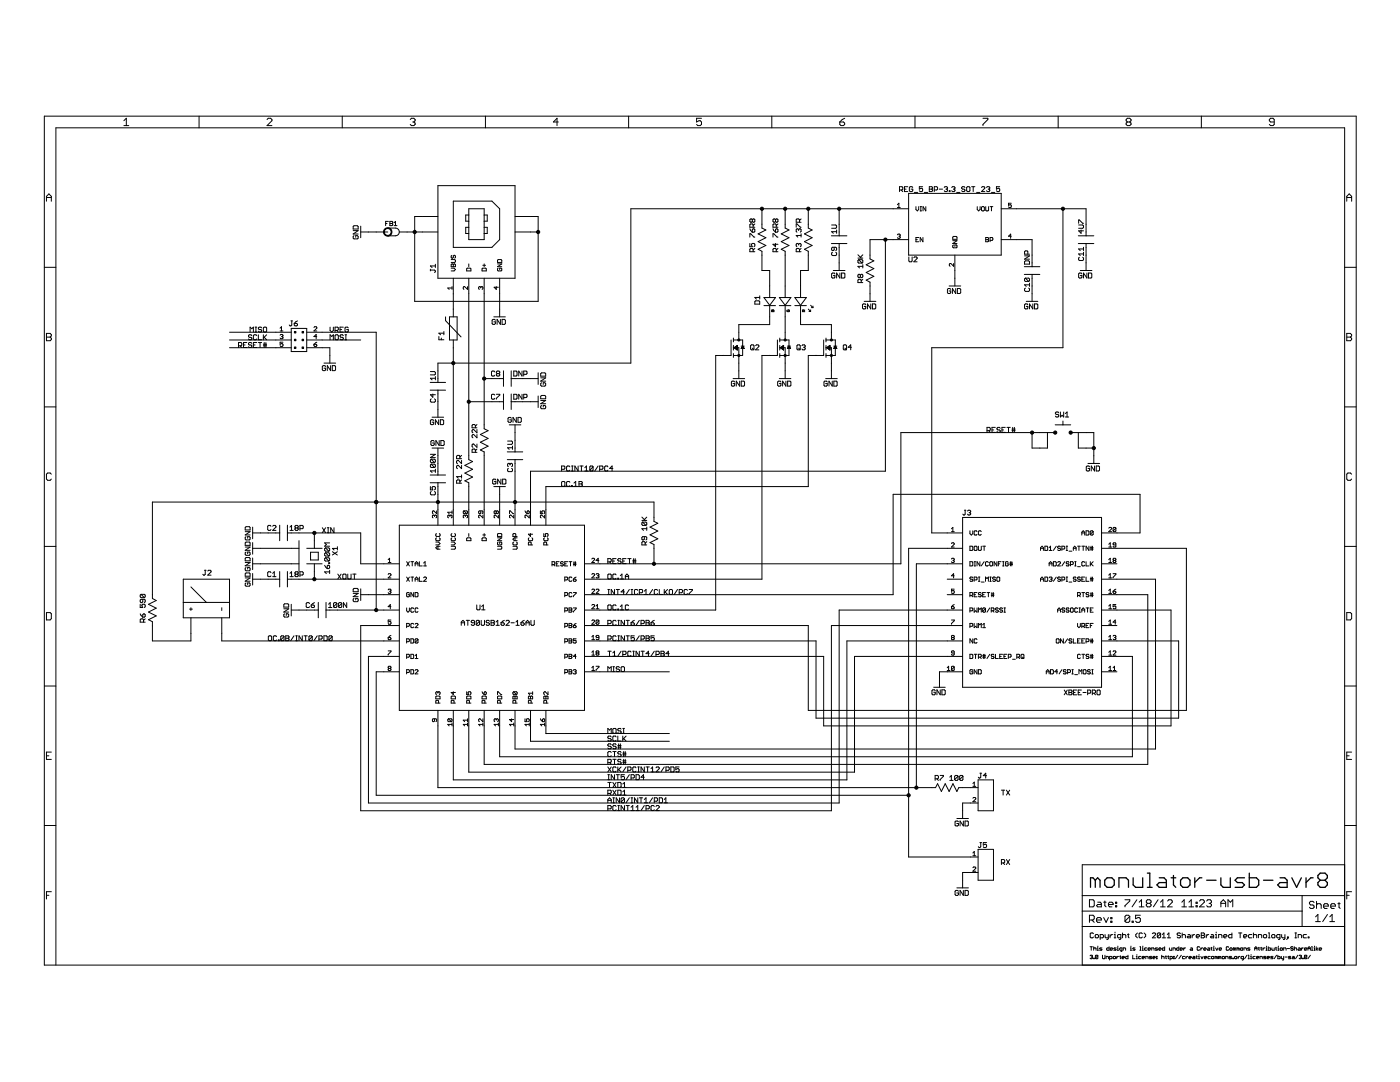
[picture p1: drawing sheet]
<svg xmlns="http://www.w3.org/2000/svg" width="279mm" height="216mm" viewBox="0 0 279 216" stroke-linecap="round" stroke-linejoin="round" font-family="sans-serif">
<g fill="#000" stroke="#000" stroke-width=".2">
<path d="M8.8 23.2v169.4zM9.3 39.2l.5-.5zM9.3 39.4h.9zM9.8 38.7l.4 .5zM10.2 39.2v1zM11.2 25.5v167.1zM24.7 24.1l.5-.5zM24.7 25.1h1zM25.2 23.6v1.5zM39.7 23.2v2.3zM53.3 25.1l1-1zM53.5 23.6l-.2 .3z"/>
<path d="M53.5 23.6h.5zM53.3 25.1h1zM54.3 23.9v.2zM54 23.6l.3 .3zM68.3 23.2v2.3zM82.1 23.6l-.2 .3zM82.1 23.6h.5zM81.9 24.8l.2 .3zM82.6 23.6l.2 .3zM82.4 24.3h.2zM82.6 24.3l.2 .3zM82.1 25.1h.5z"/>
<path d="M82.8 23.9v.2zM82.8 24.1l-.2 .2zM82.8 24.6v.2zM82.6 25.1l.2-.3zM87.4 37h15.4zM96.9 23.2v2.3zM102.8 37v18.5zM110.4 24.3h1zM111.2 23.6v1.5zM111.2 23.6l-.8 .7zM125.5 23.2v2.3zM139 23.6v.7z"/>
<path d="M139 24.3l.5-.2zM139 24.8l.3 .3zM139.5 24.1h.2zM139.7 24.1l.3 .2zM139.3 25.1h.4zM139 23.6h1zM140 24.3v.5zM139.7 25.1l.3-.3zM154 23.2v2.3zM167.6 24.3v.5zM167.6 24.8l.2 .3zM167.8 25.1h.5z"/>
<path d="M167.6 24.3l.5-.4zM168.3 25.1l.3-.3zM167.6 24.3h.7zM168.1 23.9l.5-.3zM168.6 24.6v.2zM168.3 24.3l.3 .3zM179.5 37.3v.9zM179.5 37.3h.5zM179.8 37.9l.4 .3zM180 37.3l.2 .1zM179.5 37.9h.5zM180.2 37.4v.3z"/>
<path d="M180.2 37.7l-.2 .2zM180.5 37.3v.9zM180.5 38.2h.7zM180.5 37.7h.3zM180.5 37.3h.7zM181.3 38.6h18.5zM181.5 37.4v.7zM181.5 38.1l.2 .1zM181.5 37.4l.2-.1zM181.7 38.2h.3zM181.7 37.3h.3zM182 38.2l.2-.1z"/>
<path d="M182 37.3l.2 .1zM182.2 37.7v.4zM181.8 37.7h.4zM182.5 38.4h.6zM182.6 23.2v2.3zM183.5 37.3v.4zM183.5 37.7l.3-.1zM183.5 38.1l.1 .1zM183.8 37.6h.2zM184 37.6l.1 .1zM183.6 38.2h.4zM183.5 37.3h.6z"/>
<path d="M184.1 37.7v.4zM184.1 38.1l-.1 .1zM184.5 38.4h.6zM185.5 37.3v.9zM185.5 37.3h.4zM185.5 37.7h.4zM185.9 37.3l.2 .1zM185.9 37.7l.2 .2zM185.5 38.2h.4zM186.1 37.4v.2zM186.1 37.6l-.2 .1zM186.1 37.9v.2z"/>
<path d="M186.1 38.1l-.2 .1zM186.5 37.3v.9zM186.5 37.3h.4zM186.9 37.3l.2 .1zM186.5 37.9h.4zM187.1 37.4v.3zM187.1 37.7l-.2 .2zM187.5 37.7h.6zM188.4 37.4l.2-.1zM188.6 37.3h.3zM188.4 38.1l.2 .1zM188.9 37.3l.2 .1z"/>
<path d="M188.8 37.7h.1zM188.9 37.7l.2 .2zM188.6 38.2h.3zM189.1 37.4v.2zM189.1 37.6l-.2 .1zM189.1 37.9v.2zM189.1 38.1l-.2 .1zM189.4 38.1v.1zM189.4 38.1h.2zM189.6 38.1v.1zM189.4 38.2h.2zM189.9 37.4l.2-.1z"/>
<path d="M190.1 37.3h.3zM189.9 38.1l.2 .1zM190.4 37.3l.2 .1zM190.3 37.7h.1zM190.4 37.7l.2 .2zM190.1 38.2h.3zM190.6 37.4v.2zM190.6 37.6l-.2 .1zM190.6 37.9v.2zM190.6 38.1l-.2 .1zM190.9 38.4h.7zM191.9 37.4v.2z"/>
<path d="M191.9 37.6l.2 .1zM191.9 37.4l.2-.1zM192.1 37.7h.3zM191.9 38.1l.2 .1zM192.1 37.3h.3zM192.4 37.7l.2 .2zM192.1 38.2h.3zM192.4 37.3l.2 .1zM192.6 37.9v.2zM192.6 38.1l-.2 .1zM192.9 37.4v.7zM192.9 38.1l.2 .1z"/>
<path d="M192.9 37.4l.2-.1zM193.1 38.2h.3zM193.1 37.3h.3zM193.4 38.2l.2-.1zM193.6 37.4v.7zM193.4 37.3l.2 .1zM193.9 37.3h.7zM194.2 37.3v.9zM194.9 38.4h.7zM196.5 37.6l-.6 .6zM195.9 37.4l.1-.1zM196.2 23.6h.9z"/>
<path d="M196.2 24.8v.3zM196 37.3h.4zM195.9 38.2h.6zM196.5 37.4v.2zM196.4 37.3l.1 .1zM196.9 37.4l.1-.1zM197 37.3h.4zM196.9 38.1l.1 .1zM197.1 23.6v.3zM196.2 24.8l.9-.9zM197.4 37.3l.1 .1zM197.2 37.7h.2z"/>
<path d="M197.4 37.7l.1 .2zM197 38.2h.4zM197.5 37.4v.2zM197.5 37.6l-.1 .1zM197.5 37.9v.2zM197.5 38.1l-.1 .1zM197.9 38.4h.6zM198.9 37.3v.4zM198.9 37.7l.3-.1zM198.9 38.1l.1 .1zM199.2 37.6h.1zM199.3 37.6l.2 .1z"/>
<path d="M199 38.2h.3zM198.9 37.3h.6zM199.5 37.7v.4zM199.5 38.1l-.2 .1zM199.8 38.6v12.3zM211.2 23.2v2.3zM225 23.6l-.3 .3zM224.7 24.6v.2zM224.7 24.6l.3-.3zM224.7 23.9v.2zM225 23.6h.5zM224.7 24.8l.3 .3z"/>
<path d="M224.7 24.1l.3 .2zM225 24.3h.5zM225.5 23.6l.2 .3zM225.5 24.3l.2 .3zM225 25.1h.5zM225.7 23.9v.2zM225.5 24.3l.2-.2zM225.7 24.6v.2zM225.5 25.1l.2-.3zM239.8 23.2v2.3zM253.3 24.8l.3 .3zM253.3 23.9v.2z"/>
<path d="M253.3 24.1l.3 .2zM253.6 25.1h.5zM253.6 23.6l-.3 .3zM253.6 24.3h.7zM254.1 25.1l.2-.3zM253.6 23.6h.5zM254.3 23.9v.9zM254.1 23.6l.2 .3zM11.2 25.5h257.2zM268.8 39.2l.5-.5zM268.8 39.4h.9zM269.3 38.7l.4 .5z"/>
<path d="M269.7 39.2v1zM8.8 23.2h261.9zM8.8 53.3h2.4zM9.3 39.2v1zM70.5 47.2v.3zM70.5 47.5l.2 .2zM70.5 46.7l1-.7zM70.5 45.7h1zM70.5 45.2v.5zM70.7 47l-.2 .2zM70.7 47.7h.6zM70.5 45.2l.2-.2z"/>
<path d="M71 47v.3zM71.3 47.7l.2-.2zM71 47h.3zM70.7 45h.6zM71.5 47.2v.3zM71.3 47l.2 .2zM70.5 46.7h1zM70.5 46h1zM71.5 45.2v.5zM71.3 45l.2 .2zM72 45.1v2.3zM72 46.3h1.5z"/>
<path d="M73.5 46.3h1.6zM75.1 46.3h1.5zM76.6 46.3h.8zM77 44.2v.8zM77 44.2h.5zM77 44.6h.2zM77.4 45.5h1.5zM77.4 47.1h1.5zM77.8 44.2v.8zM77.8 44.2h.4zM77.8 44.6h.4zM78.2 44.2l.2 .1z"/>
<path d="M78.2 44.6l.2 .1zM77.8 45h.4zM78.4 44.3v.1zM78.2 44.6l.2-.2zM78.4 44.7v.2zM78.4 44.9l-.2 .1zM78.9 44.2l-.2 .2zM78.7 45h.5zM78.9 44.2v.8zM79.7 46.3h1.5zM81.2 46.3h1.6zM82.8 46.3h1.5z"/>
<path d="M82.8 43.2v3.1zM84.3 43.2h3.1zM84.3 46.3h3.1zM82.8 43.2h1.5zM85.9 53.7v.4zM85.9 53.1h1zM85.9 53.1l.3 .3zM86.7 54.4l.2-.2zM85.9 53.9h.8zM86.9 54.1v.1zM86.7 53.9l.2 .2zM86.9 52.7v.7z"/>
<path d="M87.4 37v18.5zM89.4 57.5h.8zM89.4 57.5l.2 .2zM90 54.1h.6zM90 52.8v.4zM90 52.8l.2-.1zM90 52.4h.7zM90 51.1v.3zM90 51.4l.2 .1zM90.2 52.7h.1zM90.2 50.9l-.2 .2zM90.2 51.5h.1z"/>
<path d="M90.2 57.2v.5zM90.3 52.7l.2 .1zM90.5 51.4l-.2 .1zM90.5 52.8l.1-.1zM90.5 52.8v.4zM90.5 51.1v.3zM90.5 51.1l.1-.2zM90.5 55.5v3.1zM90.5 40.1h7.7zM90.5 40.1v9.3zM90.6 54.1l.3-.3zM90 53.5h.6z"/>
<path d="M90.6 52.7h.1zM90.6 50.9h.1zM90.7 52.7l.2 .1zM90.7 52.4l.2-.2zM90 51.8h.7zM90.7 50.9l.2 .2zM90.6 53.5l.3 .3zM90 53.2h.9zM90.9 52.8v.4zM90.9 51.9v.3zM90.7 51.8l.2 .1zM90.9 51.1v.3z"/>
<path d="M90.9 51.4l-.2 .1zM92.5 57.3v.3zM92.5 57.6l.1 .1zM92.6 57.2l-.1 .1zM92.6 57.2h.1zM92.9 42.9v1.2zM92.9 44.1h.7zM92.9 45.4v1.2zM92.9 46.6h.7zM93.1 54.1h.9zM93.1 53.6v.5zM93.3 53.5l-.2 .1z"/>
<path d="M93.3 57.2v.5zM92.7 57.2l.6 .5zM93.6 52.7v.5zM93.6 55.5v3.1zM93.6 46.6v1.2zM93.6 45.4v1.2zM93.6 44.1v1.3zM93.6 42.9v1.2zM93.6 41.7v1.2zM93.6 41.7h3zM92.9 42.9h.7zM92.9 45.4h.7z"/>
<path d="M93.3 53.5h.5zM94 53.6v.5zM93.8 53.5l.2 .1zM95.5 57.3v.3zM95.5 57.3l.2-.1zM95.5 57.6l.2 .1zM95.7 57.2h.1zM95.8 57.2l.1 .1zM95.9 57.3v.2zM95.9 57.3l.2-.1zM96.1 57.2h.1zM96.2 54.1h.8z"/>
<path d="M96.2 53.6v.5zM96.2 57.2l.2 .1zM96.2 53.6l.2-.1zM96.4 52.9h.5zM96.4 57.3v.3zM96.2 57.7l.2-.1zM96.6 52.7v.5zM96.6 55.5v3.1zM96.6 41.7v1.2zM96.6 42.9v1.2zM96.6 44.1v1.3zM96.6 45.4v1.2z"/>
<path d="M96.6 46.6v1.2zM93.6 47.8h3zM96.6 42.9h.6zM96.6 46.6h.6zM96.4 53.5h.5zM97 53.6v.5zM96.9 53.5l.1 .1zM97.2 42.9v1.2zM96.6 44.1h.6zM97.2 45.4v1.2zM96.6 45.4h.6zM98.2 40.1l1.5 1.6z"/>
<path d="M90.5 49.4h7.7zM98.6 57.3l.4 .4zM99 57.2v.5zM99.3 53.6v.3zM99.3 53.9l.1 .2zM99.3 53.2l.8-.5zM99.3 52.4h.8zM99.3 51.9v.5zM99.4 53.5l-.1 .1zM99.4 54.1h.6zM99.4 51.8l-.1 .1zM98.6 57.3h.9z"/>
<path d="M99.7 53.5v.3zM99.7 55.5v3.1zM99.7 41.7v6.1zM99.7 47.8l-1.5 1.6zM100 54.1l.1-.2zM99.7 53.5h.3zM99.4 51.8h.6zM100.1 53.6v.3zM100 53.5l.1 .1zM99.3 53.2h.8zM99.3 52.7h.8zM100.1 51.9v.5z"/>
<path d="M100 51.8l.1 .1zM87.4 55.5h15.4zM102.8 43.2h3.1zM102.8 46.3h3.1zM105.9 43.2h1.5zM105.9 46.3h1.5zM107.4 46.3v13.8zM107.4 43.2v3.1zM125.9 41.7h26.2zM149.6 46.7v.6zM149.6 46.7h.2zM149.6 45.7l.2 .3z"/>
<path d="M149.6 44.8v.5zM149.6 44.8l.2-.1zM149.6 43.8v.4zM149.6 43.8l.2-.1zM149.6 49.7v.5zM149.6 49.7l.2-.1zM149.6 48.6v.6zM149.6 49.2h.5zM149.8 46.7l.7 .6zM149.8 46l.3 .3zM149.8 44.7h.3zM149.6 44.2l.2 .1z"/>
<path d="M149.8 43.7h.2zM149.8 49.6h.3zM150 43.7l.1 .1zM149.8 44.3h.2zM150 48.7v.2zM150.1 48.6l-.1 .1zM150.1 46.3h.4zM150.1 45.8v.5zM150.1 44.7l.2 .1zM150.1 43.8l.2-.1zM150.1 44.2l-.1 .1zM150.1 43.8v.4z"/>
<path d="M150.1 49.6l.2 .1zM150 48.9l.1 .3zM150.1 48.6h.4zM150.3 45.7l-.2 .1zM150.3 44.8v.5zM150.3 45l.3-.3zM150.3 43.7h.2zM150.1 44.2l.2 .1zM150.3 49.7v.5zM150.3 49.9l.3-.3zM150.5 47.3h.1zM150.5 46.3l.1-.1z"/>
<path d="M150.3 45.7h.2zM150.5 43.7l.1 .1zM150.3 44.3h.2zM150.5 48.6l.1 .1zM150.6 45.8v.4zM150.5 45.7l.1 .1zM149.6 45.3h1zM150.6 43.8v.4zM150.6 44.2l-.1 .1zM149.6 50.2h1zM150.6 48.7v.4zM150.6 49.1l-.1 .1z"/>
<path d="M150.6 59.4h1zM150.6 59.4l.4 .3zM151.3 48.2l1.5 .8zM151.3 49.7l.8 .4zM151.3 48.2l1.5-.8zM151.3 46.7l1.5-.8zM151.6 59v.7zM152.1 50.1v.8zM152.1 44.7v.8zM152.1 50.9v3.1zM152.1 41.7v3zM152.1 41.7h4.6z"/>
<path d="M152.5 59.4l1.1 1.5zM151.3 49.7l1.5-.7zM151.3 46.7l1.5 .7zM152.1 45.5l.7 .4zM152.5 59.4h1.1zM153.6 57.1v2.3zM153.6 54v3.1zM152.1 54h1.5zM154.3 46.7v.6zM154.3 46.7h.1zM154.3 45.7l.1 .3zM154.3 44.8v.5z"/>
<path d="M154.3 44.8l.1-.1zM154.3 43.8v.4zM154.3 43.8l.1-.1zM154.3 49.7v.5zM154.3 49.7l.1-.1zM154.3 48.7l.5 .5zM154.4 46.7l.7 .6zM154.4 46l.4 .3zM154.4 44.7h.4zM154.3 44.2l.1 .1zM154.4 43.7h.2zM154.4 49.6h.4z"/>
<path d="M154.6 43.7l.2 .1zM154.4 44.3h.2zM154.8 46.3h.3zM154.8 45.8v.5zM154.8 44.7l.1 .1zM154.8 43.8l.1-.1zM154.8 44.2l-.2 .1zM154.8 43.8v.4zM154.8 49.6l.1 .1zM154.8 48.6v.6zM153.6 59.4h1.2zM154.9 45.7l-.1 .1z"/>
<path d="M154.9 44.8v.5zM154.9 45l.4-.3zM154.9 43.7h.2zM154.8 44.2l.1 .1zM154.9 49.7v.5zM154.9 49.9l.4-.3zM155.1 47.3h.2zM155.1 46.3l.2-.1zM154.9 45.7h.2zM155.1 43.7l.2 .1zM154.9 44.3h.2zM155.3 45.8v.4z"/>
<path d="M155.1 45.7l.2 .1zM154.3 45.3h1zM155.3 43.8v.4zM155.3 44.2l-.2 .1zM154.3 50.2h1zM154.3 48.7h1zM155.5 59.4l1.2 1.5zM155.9 48.2l1.6 .8zM155.9 49.7l.8 .4zM155.9 48.2l1.6-.8zM155.9 46.7l1.6-.8zM156.7 50.1v.8z"/>
<path d="M156.7 44.7v.8zM155.5 59.4h1.2zM156.7 57.1v2.3zM156.7 50.9v6.2zM156.7 41.7v3zM156.7 41.7h4.6zM155.9 49.7l1.6-.7zM155.9 46.7l1.6 .7zM156.7 45.5l.8 .4zM156.7 59.4h1.1zM158.6 59.4l1.2 1.5zM158.9 47h1z"/>
<path d="M158.9 45.8v.4zM159 45.7l-.1 .1zM158.9 44.7v.6zM158.9 44.7h.1zM158.9 43.8v.5zM158.9 43.8l.1-.1zM158.9 49.7v.5zM159 49.6l-.1 .1zM158.9 48.7v.4zM159 48.6l-.1 .1zM158.9 46.2l.1 .1zM159 45.7h.2z"/>
<path d="M159 44.7l.7 .6zM159 43.7h.4zM159 49.6h.4zM158.9 49.1l.1 .1zM159 48.6h.2zM158.9 47l.3 .3zM159.2 45.7l.2 .1zM159.2 48.6l.2 .1zM159.4 45.8v.2zM159.4 45.8l.2-.1zM159.4 43.7l.2 .1zM159.4 49.6l.2 .1z"/>
<path d="M159.4 48.7v.2zM159.4 48.7l.2-.1zM159.6 45.7h.1zM159.6 43.8v.5zM159.6 44l.3-.3zM159.6 49.7v.5zM159.6 49.9l.3-.3zM159.6 48.6h.1zM159.7 45.7l.2 .1zM159.7 45.3h.2zM159.7 48.6l.2 .1zM158.6 59.4h1.2z"/>
<path d="M159.8 57.1v2.3zM159.8 54v3.1zM159.8 54h1.5zM159.9 46.7v.6zM159.9 45.8v.4zM159.9 46.2l-.2 .1zM158.9 44.3h1zM158.9 50.2h1zM159.9 48.7v.4zM159.9 49.1l-.2 .1zM160.5 48.2l1.6 .8zM160.5 49.7l.8 .4z"/>
<path d="M160.5 48.2l1.6-.8zM160.5 46.7l1.6-.8zM159.8 59.4h1.1zM161.3 50.1v.8zM161.3 44.7v.8zM161.3 50.9v3.1zM161.3 41.7v3zM161.3 41.7h6.2zM160.5 49.7l1.6-.7zM160.5 46.7l1.6 .7zM161.3 45.5l.8 .4zM165.9 48.6h1.6z"/>
<path d="M165.9 47.1h1.6zM166 46.2h1zM166 45.6h.8zM166 54.7v.6zM166 55.3l.1 .2zM166 50.5v.3zM166 50.8l.1 .2zM166 49.5v.3zM166 49.8l.1 .2zM166.1 54.5l-.1 .2zM166.1 55.5h.4zM166.1 50.3l-.1 .2z"/>
<path d="M166.1 51h.7zM166.1 49.3l-.1 .2zM166.1 50h.2zM166 46.2l.3 .3zM166.3 50l.2-.2zM166.3 54h2.3zM166.1 54.5h.4zM166.6 55.3l-.1 .2zM166.5 49.3v.5zM166.5 54.5l.1 .2zM166.6 55v.3zM166.3 55h.3z"/>
<path d="M166.8 45.6l.2-.2zM166 44.9h.8zM166.8 51l.2-.2zM166.8 50l.2-.2zM166.1 49.3h.7zM167 45.9v.6zM167 45.1v.3zM166.8 44.9l.2 .2zM167 54.5v1zM167 54.5l.6 1zM167 50.5v.3zM166.8 50.3l.2 .2z"/>
<path d="M167 49.5v.3zM166.8 49.3l.2 .2zM167.5 49.4v1.5zM167.5 44.7v1.6zM167.5 48.6h1.5zM167.5 47.1h1.5zM167.5 48.6v.8zM167.5 46.3v.8zM167.5 52.5v1.5zM167.5 50.9v1.6zM167.5 41.7h10.7zM167.5 41.7v3z"/>
<path d="M167.6 54.5v1zM168 54.5v1zM168 55.5h.4zM168.4 55.5l.2-.2zM168 54.5h.4zM168.6 54.7v.6zM168.4 54.5l.2 .2zM171.2 53.1h1zM171.2 52v.3zM171.4 51.8l-.2 .2zM171.2 51.5h1zM171.2 55.9v.5z"/>
<path d="M171.4 55.7l-.2 .2zM171.2 54.9v.3zM171.4 54.7l-.2 .2zM171.2 52.3l.2 .2zM171.4 51.8h.6zM171.4 55.7h.3zM171.2 55.2l.2 .2zM171.4 54.7h.1zM171.2 53.1l.3 .4zM171.5 54.7l.2 .2zM171.4 55.4h.1zM171.7 51.3l.5-.5z"/>
<path d="M171.7 55.7l.2 .2zM171.7 54.9l.2-.2zM171.7 55.2l-.2 .2zM171.7 54.9v.3zM171.2 50.8l.7 .7zM171.9 55.9v.5zM171.9 56l.3-.3zM171.9 54.7h.1zM171.7 55.2l.2 .2zM171.4 52.5h.6zM172 51.8l.2 .2zM171.4 51.8l.6 .7z"/>
<path d="M172 54.7l.2 .2zM171.9 55.4h.1zM172.2 52.8v.7zM172.2 52v.3zM172.2 52.3l-.2 .2zM171.2 56.4h1zM172.2 54.9v.3zM172.2 55.2l-.2 .2zM172.9 54.4l1.5 .7zM172.9 55.9l.7 .4zM172.9 54.4l1.5-.8zM172.9 52.8l1.5-.8z"/>
<path d="M173.6 56.3v.8zM173.6 50.9v.8zM173.6 58.6v1.5zM173.6 57.1v1.5zM173.6 47.8v3.1zM172.9 55.9l1.5-.8zM172.9 52.8l1.5 .8zM173.6 51.7l.8 .3zM176.7 47.8h1.5zM173.6 47.8h3.1zM178.2 41.7h3.1zM178.2 47.8h3.1z"/>
<path d="M179.1 40.9l.3-.3zM179.1 41.4h.6zM179.1 46.9l.1-.2zM179.2 46.7h.3zM179.1 47.4l.1 .2zM179.4 40.6v.8zM179.5 46.7l.2 .2zM179.4 47.1h.1zM179.5 47.1l.2 .2zM179.2 47.6h.3zM179.7 46.9v.1zM179.5 47.1l.2-.1z"/>
<path d="M179.7 47.3v.1zM179.5 47.6l.2-.2zM181.3 38.6v12.3zM181.4 51.3v.8zM181.4 52.1l.1 .1zM181.5 52.2h.4zM181.9 52.2l.1-.1zM182 51.3v.8zM182.4 52.2l.6-.6zM182.4 51.4l.1-.1zM182.8 41.2v.6zM182.8 41.8l.3 .3z"/>
<path d="M182.8 47.4v.8zM182.8 48.2h.5zM182.8 47.8h.3zM182.5 51.3h.4zM182.4 52.2h.6zM183 51.4v.2zM182.9 51.3l.1 .1zM183.1 42.1l.2-.3zM183.3 41.2v.6zM182.8 47.4h.5zM183.6 42.1h.3zM183.6 41.2h.3z"/>
<path d="M183.6 47.4v.8zM183.6 47.4l.6 .8zM183.8 41.2v.9zM184.2 47.4v.8zM184.2 41.2v.9zM184.2 41.2l.6 .9zM184.8 41.2v.9zM189.1 57.7v.7zM189.1 58.4l.2 .2zM189.3 57.6l-.2 .1zM189.3 58.6h.3zM189.4 57.1h2.3z"/>
<path d="M189.5 52.7v.3zM189.5 53l.1 .1zM189.3 57.6h.3zM189.6 58.6l.1-.2zM189.5 52.7l.1-.1zM189.6 57.6l.1 .1zM189.7 58.1v.3zM189.4 58.1h.3zM189.6 52.6h.2zM190.1 57.6v1zM190.1 57.6l.6 1zM190.1 49v.3z"/>
<path d="M190.1 49.3l.2 .1zM190.1 48.6l.9-.6zM190.1 47.8h.9zM190.1 47.3v.5zM190.3 48.9l-.2 .1zM190.3 49.4h.6zM190.3 47.2l-.2 .1zM190.3 52.6v.5zM189.8 52.6l.5 .5zM190.6 48.9v.3zM190.6 50.9v3.1zM190.6 55.5v1.6z"/>
<path d="M190.6 54v1.5zM190.7 57.6v1zM190.9 49.4l.1-.1zM190.6 48.9h.3zM190.3 47.2h.6zM191 49v.3zM190.9 48.9l.1 .1zM190.1 48.6h.9zM190.1 48h.9zM191 47.3v.5zM190.9 47.2l.1 .1zM191.1 57.6v1z"/>
<path d="M191.1 58.6h.5zM191.6 58.6l.1-.2zM191.1 57.6h.5zM191.7 57.7v.7zM191.6 57.6l.1 .1zM195 41.2v.6zM195 41.8l.3 .3zM195.3 42.1l.3-.3zM195.6 41.2v.6zM195.9 41.4v.6zM195.9 42l.1 .1zM196 41.2l-.1 .2z"/>
<path d="M196 42.1h.3zM196 41.2h.3zM196.3 42.1l.1-.1zM196.4 41.4v.6zM196.3 41.2l.1 .2zM196.7 41.2v.8zM196.7 42l.2 .1zM196.7 47.4v.8zM196.7 47.4h.4zM196.7 47.8h.4zM196.9 42.1h.2zM197.1 42.1l.2-.1z"/>
<path d="M197.1 47.4l.2 .1zM197.1 47.8l.2 .2zM196.7 48.2h.4zM197.3 41.2v.8zM197.3 47.5v.2zM197.1 47.8l.2-.1zM197.3 48v.1zM197.1 48.2l.2-.1zM197.6 41.2h.5zM197.6 47.4v.8zM197.6 47.4h.4zM197.9 41.2v.9z"/>
<path d="M198 47.4l.1 .1zM197.6 48h.4zM198.1 47.5v.3zM198.1 47.8l-.1 .2zM181.3 50.9h18.5zM201.3 40.6v.4zM201.3 41l.2-.1zM201.3 47.1h.5zM201.3 41.3l.1 .1zM201.5 40.9h.2zM201.7 40.9l.1 .1zM201.4 41.4h.3z"/>
<path d="M201.7 46.7v.9zM201.7 46.7l-.4 .4zM201.3 40.6h.5zM201.8 41v.3zM201.8 41.3l-.1 .1zM199.8 41.7h3.1zM199.8 47.8h3.1zM202.9 47.8h3.1zM204.4 54.8h1.6zM204.4 53.2h1.6zM204.5 52.7h1zM204.5 52.2v.5z"/>
<path d="M204.5 51.7l1-.6zM204.5 50.2v.5zM204.5 50.2l.1-.1zM204.5 57.7v.3zM204.5 58l.1 .1zM204.5 56.8h1zM204.5 55.7v.3zM204.5 55.7l.1-.2zM204.6 52l-.1 .2zM204.6 50.1h.4zM204.6 57.5l-.1 .2zM204.6 58.1h.7z"/>
<path d="M204.5 56l.1 .2zM204.6 55.5h.7zM204.5 56.8l.3 .3zM205 50.1l.1 .1zM205.1 50.2v.5zM204.6 52h.7zM205.3 58.1l.2-.1zM204.6 56.2h.7zM205.3 55.5l.2 .2zM204.6 55.5l.7 .7zM205.5 52.2v.5zM205.3 52l.2 .2z"/>
<path d="M204.5 51.7h1zM204.5 51.1h1zM204.5 50.7h1zM205.5 57.7v.3zM205.3 57.5l.2 .2zM205.5 56.5v.6zM205.5 55.7v.3zM205.3 56.2l.2-.2zM206 55.5v1.6zM206 50.9v1.6zM206 54.8h1.5zM206 53.2h1.5z"/>
<path d="M206 54.8v.7zM206 52.5v.7zM206 58.6v1.5zM206 57.1v1.5zM206 47.8v3.1zM202.9 41.7h9.2zM212.1 41.7h4.6zM215.2 48.6h1.5zM215.2 47.1h1.5zM215.3 46.1l.5 .4zM215.3 45.6h.8zM215.3 43.9v.7z"/>
<path d="M215.3 43.9h.1zM215.3 54.7v.6zM215.3 55.3l.1 .2zM215.3 51.5v.3zM215.3 51.8l.1 .2zM215.3 50.7h.9zM215.3 49.7h.9zM215.4 43.9l.7 .7zM215.4 54.5l-.1 .2zM215.4 55.5h.4zM215.4 51.3l-.1 .2zM215.4 52h.7z"/>
<path d="M215.3 50.7l.3 .3zM215.3 49.7l.3 .3zM215.6 54h2.3zM215.8 45.9v.6zM215.4 54.5h.4zM215.8 55.5l.1-.2zM215.8 54.5l.1 .2zM215.9 55v.3zM215.6 55h.3zM216.1 45.6l.1-.2zM215.3 44.9h.8zM216.1 44.6h.1z"/>
<path d="M216.1 52l.1-.2zM215.3 46.1h.9zM216.2 45.1v.3zM216.1 44.9l.1 .2zM216.2 54.5v1zM216.2 54.5l.7 1zM216.2 51.5v.3zM216.1 51.3l.1 .2zM216.2 50.3v.7zM216.2 49.3v.7zM216.7 49.4v1.5zM216.7 44.7v1.6z"/>
<path d="M216.7 48.6h1.6zM216.7 47.1h1.6zM216.7 48.6v.8zM216.7 46.3v.8zM216.7 52.5v1.5zM216.7 50.9v1.6zM216.7 41.7v3zM216.9 54.5v1zM217.2 54.5v1zM217.2 55.5h.5zM217.9 55.3l-.2 .2zM217.2 54.5h.5z"/>
<path d="M217.9 54.7v.6zM217.7 54.5l.2 .2zM268.8 39.2v1zM268.4 53.3h2.3zM9.3 66.5v1.5zM9.3 66.5h.7zM9.3 67.3h.7zM10 66.5l.2 .3zM10 67.3l.2 .2zM9.3 68h.7zM10.2 66.8v.2zM10.2 67l-.2 .3z"/>
<path d="M10.2 67.5v.3zM10.2 67.8l-.2 .2zM47.6 68.3v1zM47.6 68.3h.5zM47.9 69l.4 .3zM48.1 68.3l.2 .2zM47.6 69h.5zM48.3 68.5v.3zM48.1 69l.2-.2zM48.6 68.3v1zM48.6 69.3h.7zM48.6 68.8h.3z"/>
<path d="M48.6 68.3h.7zM49.6 68.5v.2zM49.6 68.7l.1 .1zM49.6 67v.1zM49.6 67.1l.1 .2zM49.7 68.3l-.1 .2zM49.7 68.8h.4zM49.6 69.2l.1 .1zM49.7 66.8l-.1 .2zM49.7 67.3h.4zM49.6 67.6l.1 .2zM49.9 65.3v1z"/>
<path d="M49.9 65.3l.3 .3zM49.7 68.3h.4zM50.1 68.8l.1 .2zM49.7 69.3h.4zM49.7 66.8h.4zM50.1 67.3l.1 .2zM49.7 67.8h.4zM50.1 68.3l.1 .2zM50.2 69v.2zM50.2 69.2l-.1 .1zM50.1 66.8l.1 .2zM50.2 67.5v.1z"/>
<path d="M50.2 67.6l-.1 .2zM50.2 65.6l.4-.3zM50.6 68.3v1zM50.6 69.3h.6zM50.6 68.8h.3zM50.6 67v.6zM50.6 67.6l.1 .2zM50.6 65.3v1zM50.7 66.8l-.1 .2zM50.7 67.8h.4zM50.9 66.3h.3zM50.9 65.3h.3z"/>
<path d="M50.7 66.8h.4zM51.1 67.8l.1-.2zM51.1 65.3v1zM50.6 68.3h.6zM51.1 66.8l.1 .2zM51.6 68.3h.6zM51.6 66.8v1zM51.6 67.8h.6zM51.6 65.4v.2zM51.6 65.6l.1 .2zM51.6 65.4l.1-.1zM51.7 65.8h.4z"/>
<path d="M51.6 66.1l.1 .2zM51.9 68.3v1zM51.7 65.3h.4zM52.1 65.8l.1 .1zM51.7 66.3h.4zM52.1 65.3l.1 .1zM52.2 65.9v.2zM52.2 66.1l-.1 .2zM52.6 68.7h.5zM52.6 69h.6zM52.6 66.8v1zM53.2 66.8l-.6 .7z"/>
<path d="M52.6 65.4v.7zM52.6 66.1l.1 .2zM52.7 68.3v1zM52.7 67.3l.5 .5zM52.6 65.4l.1-.1zM52.7 66.3h.4zM53.1 68.3v1zM53.1 68.7h.1zM52.7 65.3h.4zM53.2 66.1l-.1 .2zM53.2 65.4v.7zM53.1 65.3l.1 .1z"/>
<path d="M55.1 66.3h3zM55.1 67.8h3zM55.1 69.4h3zM45.8 69.4h9.3zM45.8 67.8h9.3zM45.8 66.3h9.3zM56.2 65.2l-.3 .3zM55.9 66h.6zM55.9 66.9l.1-.2zM55.9 68.3v.4zM55.9 68.7l.3-.1zM56 66.7h.3z"/>
<path d="M55.9 67.5l.1 .1zM55.9 69l.1 .1zM56.2 65.2v.8zM56.2 68.6h.1zM56.3 66.7l.2 .2zM56.2 67.2h.1zM56.3 67.2l.2 .1zM56 67.6h.3zM56.3 68.6l.2 .1zM56 69.1h.3zM56.5 66.9v.1zM56.5 67l-.2 .2z"/>
<path d="M56.5 67.3v.2zM56.3 67.6l.2-.1zM55.9 68.3h.6zM56.5 68.7v.3zM56.5 69l-.2 .1zM57.7 64.9l.2 .1zM57.9 65h.2zM58.1 65l.1-.1zM58.1 64h.3zM58.1 65.5v4.6zM58.1 65.5h3.1zM58.2 64v.9z"/>
<path d="M58.7 64.5v.4zM58.7 64.9l.2 .1zM58.9 65h.3zM58.7 64.5l.4-.3zM59.4 64.9l-.2 .1zM58.7 64.5h.5zM59.1 64.2l.3-.2zM59.4 64.7v.2zM59.2 64.5l.2 .2zM61.2 65.5v4.6zM58.1 70.1h3.1zM62.7 66l.5-.5z"/>
<path d="M62.7 67.2h.5zM62.7 68.7v.3zM62.7 69l.1 .1zM62.8 65.2l-.1 .1zM62.8 69.1h.3zM62.7 68.7l.2-.3zM62.8 65.2h.3zM63.1 66.7v.9zM62.7 67.2l.4-.5zM63.2 69l-.1 .1zM62.7 68.7h.4zM62.7 66h.5z"/>
<path d="M63.2 65.3v.2zM63.1 65.2l.1 .1zM62.9 68.4l.3-.1zM63.2 68.9v.1zM63.1 68.7l.1 .2zM61.2 66.3h3.1zM61.2 67.8h3.1zM61.2 69.4h3.1zM64.3 69.4h1.5zM64.3 67.8h7.7zM64.3 66.3h10.8zM64.3 73.1v.7z"/>
<path d="M64.3 73.8l.2 .2zM64.5 73l-.2 .1zM64.5 74h.3zM64.7 72.5h2.3zM64.5 73h.3zM65 73.8l-.2 .2zM64.8 73l.2 .1zM65 73.5v.3zM64.7 73.5h.3zM65.3 73v1zM65.3 73l.7 1zM65.8 70.9v1.6z"/>
<path d="M65.8 69.4v1.5zM65.9 66.8v1zM65.9 66.8l.3 .3zM65.9 65.3v.6zM65.9 65.9l.3 .4zM66 73v1zM66.5 66.8l-.3 .3zM66.2 66.3l.3-.4zM66.3 73v1zM66.3 74h.5zM66.5 66.8v1zM66.5 65.3v.6z"/>
<path d="M67 73.8l-.2 .2zM66.3 73h.5zM66.9 67v.6zM66.9 67.6l.1 .2zM66.9 65.3v1zM66.9 65.3h.5zM67 73.1v.7zM66.8 73l.2 .1zM67 66.8l-.1 .2zM67 67.8h.4zM67.2 65.9l.3 .4zM67 66.8h.4z"/>
<path d="M67.4 67.8l.1-.2zM67.4 65.3l.1 .1zM66.9 65.9h.5zM67.5 67v.6zM67.4 66.8l.1 .2zM67.5 65.4v.4zM67.5 65.8l-.1 .1zM67.9 67v.1zM67.9 67.1l.1 .2zM67.9 65.3v1zM67.9 66.3h.6zM67.9 65.8h.3z"/>
<path d="M68 66.8l-.1 .2zM68 67.3h.3zM67.9 67.6l.1 .2zM68 66.8h.3zM68.3 67.3l.2 .2zM68 67.8h.3zM68.3 66.8l.2 .2zM68.5 67.5v.1zM68.5 67.6l-.2 .2zM67.9 65.3h.6zM68.9 67.8h.3zM68.9 66.8h.3z"/>
<path d="M68.9 65.4v.7zM68.9 66.1l.1 .2zM69 66.8v1zM68.9 65.4l.1-.1zM69 66.3h.3zM69 65.3h.3zM69.3 66.3l.2-.2zM69.3 65.3l.2 .1zM69.5 65.8v.3zM69.2 65.8h.3zM75.1 66.3v33.9zM82.8 46.3v13.8z"/>
<path d="M85.9 77.9h1.5zM85.9 76.3h1.5zM85.9 75.5h1zM85.9 74.8h.8zM85.9 79.8v.3zM85.9 78.8l.5 .5zM86.1 79.6l-.2 .2zM85.9 75.5l.3 .3zM86.4 78.6v.7zM86.7 74.8l.2-.1zM85.9 74.1h.8zM86.9 75.1v.7z"/>
<path d="M86.9 74.3v.4zM86.7 74.1l.2 .2zM86.7 79.6l.2 .2zM85.9 78.8h1zM87.4 74v1.5zM87.4 77.9h1.5zM87.4 76.3h1.5zM87.4 77.9v.7zM87.4 75.5v.8zM87.4 72.5v1.5zM87.6 67.1v.7zM87.6 66.5h1z"/>
<path d="M87.6 66.5l.3 .3zM88.1 67.5v.3zM87.6 67.8h1zM88.6 66.1v.7zM88.9 63.2v.8zM89.7 63.2h1.5zM89.7 63.2v4.6zM90.5 67.8v1.6zM90.5 61.7v1.5zM90.5 58.6v3.1zM90.5 69.4v3.1zM87.4 72.5h3.1z"/>
<path d="M90.5 72.5h35.4zM91.2 63.2v4.6zM89.7 67.8h1.5zM88.9 64l3.1 3.2zM96.6 58.6v16.9zM96.6 75.5h1.6zM98.1 78.8v.7zM98.1 79.5l.1 .2zM98.1 74.2v.7zM98.1 74.9l.1 .1zM98.2 75.5h1.5zM98.2 63.9v.7z"/>
<path d="M98.2 64.6l.2 .1zM98.2 78.7l-.1 .1zM98.2 79.7h.4zM98.2 74l-.1 .2zM98.2 75h.4zM98.4 63.7l-.2 .2zM98.4 64.7h.3zM98.6 63.2h2.3zM98.2 78.7h.4zM98.6 79.7l.1-.2zM98.2 74h.4zM98.6 75l.1-.1z"/>
<path d="M98.4 63.7h.3zM98.7 64.7l.2-.1zM98.6 78.7l.1 .1zM98.6 74l.1 .2zM98.7 63.7l.2 .2zM98.9 64.2v.4zM98.6 64.2h.3zM99.1 78.7h.6zM99.1 79.5v.2zM99.1 74.2l.1-.2zM99.1 74.7v.2zM99.1 74.7l.1-.2z"/>
<path d="M99.1 74.2v.2zM99.2 63.7v1zM99.2 63.7l.7 1zM99.2 74h.4zM99.1 74.9l.1 .1zM99.1 74.4l.1 .1zM99.2 74.5h.4zM99.6 74l.1 .2zM99.6 74.5l.1 .2zM99.2 75h.4zM99.7 61.7v1.5zM99.7 75.5h.8z"/>
<path d="M99.7 58.6v3.1zM99.7 78.7v.1zM99.1 79.5l.6-.7zM99.7 74.2v.2zM99.7 74.4l-.1 .1zM99.7 74.7v.2zM99.7 74.9l-.1 .1zM99.9 63.7v1zM100.2 63.7v1zM100.2 64.7h.5zM100.5 78.6v1.6zM100.5 74v1.5z"/>
<path d="M100.5 75.5v1.6zM100.7 64.7l.2-.1zM100.2 63.7h.5zM100.9 63.9v.7zM100.7 63.7l.2 .2zM102 78.6v1.6zM102 74v1.5zM102 75.5v1.6zM102 75.5h.8zM102.5 78.7v1zM102.5 79.7h.5zM102.5 74v1z"/>
<path d="M102.5 75h.5zM103 79.7l.2-.2zM102.5 78.7h.5zM103 75l.2-.1zM102.5 74h.5zM103.2 78.8v.7zM103 78.7l.2 .1zM103.2 74.2v.7zM103 74l.2 .2zM103.5 78.7v1zM103.5 78.7l.7 1zM103.5 74v1z"/>
<path d="M103.5 74l.7 1zM104.2 78.7v1zM104.2 74v1zM102.8 75.5h1.5zM104.3 75.5h1.6zM104.5 78.7v1zM104.5 78.7h.5zM104.5 74v1zM104.5 74h.5zM105 78.7l.2 .1zM104.5 79.3h.5zM105 74l.2 .2z"/>
<path d="M104.5 74.7h.5zM105.2 78.8v.4zM105.2 79.2l-.2 .1zM105.2 74.2v.3zM105 74.7l.2-.2zM105.9 75.5h1.5zM107.4 74.4v2.3zM107.4 79v2.3zM82.8 60.1h24.6zM107.9 76.5v.4zM107.9 76.9l.2 .1zM107.9 76.1l1-.7z"/>
<path d="M107.9 75.1h1zM107.9 74.5v.6zM107.9 79.6h1zM107.9 79.1v.5zM108.1 76.4l-.2 .1zM108.1 77h.6zM107.9 74.5l.2-.1zM108.1 78.9l-.2 .2zM108.4 76.4v.3zM108.7 77l.2-.1zM108.4 76.4h.3zM108.1 74.4h.6z"/>
<path d="M108.1 78.9h.6zM108.9 76.5v.4zM108.7 76.4l.2 .1zM107.9 76.1h1zM107.9 75.4h1zM108.9 74.5v.6zM108.7 74.4l.2 .1zM107.9 79.9h1zM108.9 79.1v.5zM108.7 78.9l.2 .2zM125.9 41.7v30.8zM142.8 70.9v50.8z"/>
<path d="M144.4 70.9h1.5zM142.8 70.9h1.6zM145.9 67.8v3.1zM146 76.2v.7zM146 76.9l.1 .1zM146.1 76.1l-.1 .1zM146.1 77h.4zM146.3 75.5h2.3zM146.4 68.9v.5zM146.4 69.4v.4zM146.4 67.5v.3zM146.4 67.8v.4z"/>
<path d="M146.4 69.4h1zM146.4 70.5v.4zM146.4 70.9v.4zM146.4 67.8h1.8zM146.1 76.1h.4zM146.5 77l.1-.1zM146.5 69.4l.7-.5zM146.5 69.4h.7zM146.6 69.4h.6zM146.6 69.3h.6zM146.5 76.1l.1 .1zM146.6 76.5v.4z"/>
<path d="M146.3 76.5h.3zM146.7 69.5h.5zM146.7 69.3h.5zM146.8 69.6h.4zM146.8 69.2h.4zM146.9 69.6h.3zM146.9 69.1h.3zM146.9 69.7h.3zM146.9 76.1v.9zM146.9 76.1l.7 .9zM147 69.7h.2zM147 69h.2z"/>
<path d="M147.2 68.9v.9zM146.5 69.4l.7 .4zM147.4 70.9v1.6zM147.4 66.3v1.5zM147.4 69.4v1.5zM146.4 70.9h1zM147.4 70.9h.8zM147.4 74v1.5zM147.4 72.5v1.5zM147.4 64.8v1.5zM147.6 76.1v.9zM147.9 69.5h.6z"/>
<path d="M147.9 76.1v.9zM147.9 77h.5zM148 69.4h.5zM148 69.4h.4zM148.1 69.3h.3zM148.1 69.3h.2zM148.1 69.2h.2zM148.2 67.8v1.3zM148.2 69.1v1.8zM147.9 69.1h.3zM148.2 69.1l-.3 .4zM148.6 76.9l-.2 .1z"/>
<path d="M147.9 76.1h.5zM148.2 69.1h.3zM148.2 69.1l.3 .4zM148.6 76.2v.7zM148.4 76.1l.2 .1zM149.8 69v.6zM149.8 69l.2-.2zM150 68.8h.3zM149.8 69.6l.2 .2zM150.1 69.5l.4 .3zM150.3 68.8l.2 .2zM150 69.8h.3z"/>
<path d="M150.5 69v.6zM150.5 69.6l-.2 .2zM150.6 60.7h1zM150.6 60.2v.5zM150.8 60l-.2 .2zM150.8 69.8l.6-.6zM151 68.8l-.2 .2zM151 68.8h.3zM150.8 69.8h.6zM151.4 69v.2zM151.3 68.8l.1 .2zM150.8 60h.7z"/>
<path d="M151.6 60.2v.5zM151.5 60l.1 .2zM154.8 59.4l-1.2 1.5zM153.6 60.9v2.3zM153.6 70.9h1.6zM152.1 70.9h1.5zM153.6 63.2v1.6zM147.4 64.8h6.2zM154 61.9v.3zM154.1 61.8l-.1 .1zM154.1 61.8l.1 .1zM154.2 61.9l.1-.1z"/>
<path d="M154.2 61.9v.3zM154.4 61.8l.1 .1zM154 62.2h.5zM154.5 61.9v.3zM152.5 61h2.3zM155.2 67.8v3.1zM155.2 76.2v.7zM155.2 76.9l.2 .1zM155.4 76.1l-.2 .1zM155.4 77h.3zM155.5 75.5h2.3zM155.6 68.9v.5z"/>
<path d="M155.6 69.4v.4zM155.6 67.5v.3zM155.6 67.8v.4zM155.6 69.4h1.1zM155.6 70.5v.4zM155.6 70.9v.4zM155.6 67.8h1.9zM155.4 76.1h.3zM155.7 77l.2-.1zM155.8 69.4l.6-.5zM155.8 69.4h.6zM155.7 76.1l.2 .1z"/>
<path d="M155.9 76.5v.4zM155.5 76.5h.4zM155.9 69.4h.5zM155.9 69.3h.5zM155.9 69.5h.5zM156 69.6h.4zM156 69.2h.4zM156.1 69.6h.3zM156.1 69.1h.3zM156.2 69.7h.2zM156.2 69.1h.2zM156.2 76.1v.9z"/>
<path d="M156.2 76.1l.6 .9zM156.3 69.7h.1zM156.3 69h.1zM156.4 68.9v.9zM155.8 69.4l.6 .4zM157.8 59.4l-1.1 1.5zM156.7 60.9v2.3zM156.7 70.9v1.6zM156.7 66.3v1.5zM156.7 69.4v1.5zM155.6 70.9h1.1zM156.7 70.9h.8z"/>
<path d="M156.7 74v1.5zM156.7 72.5v1.5zM156.7 63.2v3.1zM156.8 76.1v.9zM157.1 61.9v.2zM157.1 62.1v.1zM157.1 61.9v-.1zM157.1 62.2h.4zM157.1 69.5h.7zM157.2 76.1v.9zM157.2 77h.5zM157.2 69.5h.6z"/>
<path d="M157.2 69.4h.5zM157.3 69.3h.3zM157.3 61.8v.2zM157.4 69.2h.1zM157.5 62.1v.1zM157.3 61.8h.2zM157.5 67.8v1.3zM157.5 69.1v1.8zM157.1 69.1h.4zM157.5 69.1l-.4 .4zM157.5 61.9v.2zM157.5 61.8v.1z"/>
<path d="M157.7 77l.1-.1zM157.2 76.1h.5zM157.5 69.1h.3zM157.5 69.1l.3 .4zM157.8 76.2v.7zM157.7 76.1l.1 .1zM155.5 61h2.3zM159 69v.6zM159 69l.2-.2zM159.2 68.8h.3zM159 69.6l.2 .2zM159.4 69.5l.3 .3z"/>
<path d="M159.5 68.8l.2 .2zM159.2 69.8h.3zM159.7 69v.6zM159.7 69.6l-.2 .2zM160.9 59.4l-1.1 1.5zM159.8 60.9v2.3zM159.8 63.2v1.6zM159.8 64.8h6.1zM160 69l.2-.2zM160.1 61.9v.3zM160.2 61.8l-.1 .1zM160.2 68.8h.3z"/>
<path d="M160 69.6l.2 .2zM160.2 61.8h.2zM160.4 61.8l.1 .1zM160.5 61.9v.3zM160.6 61.8l-.1 .2zM160.5 68.8l.2 .2zM160.4 69.3h.1zM160.5 69.3l.2 .2zM160.2 69.8h.3zM160.1 62.2h.5zM160.7 69v.2zM160.5 69.3l.2-.1z"/>
<path d="M160.7 69.5v.1zM160.7 69.6l-.2 .2zM158.6 61h2.3zM161.3 61.7l.5 .4zM161.5 62.1h.3zM161.8 61.8v.3zM161.8 60.9l.4 .5zM161.9 61.4h.3zM162.2 61.1v.3zM162.9 70.9h1.5zM161.3 70.9h1.6zM164.4 67.8v3.1z"/>
<path d="M164.4 76.2v.7zM164.4 76.9l.2 .1zM164.6 76.1l-.2 .1zM164.6 77h.3zM164.8 75.5h2.3zM164.8 68.9v.5zM164.8 69.4v.4zM164.8 67.5v.3zM164.8 67.8v.4zM164.8 69.4h1.1zM164.8 70.5v.4zM164.8 70.9v.4z"/>
<path d="M164.8 67.8h1.9zM164.6 76.1h.3zM164.9 77l.2-.1zM165 69.4l.6-.5zM165 69.4h.6zM165.1 69.4h.5zM165.1 69.3h.5zM164.9 76.1l.2 .1zM165.1 76.5v.4zM164.8 76.5h.3zM165.2 69.5h.4zM165.2 69.3h.4z"/>
<path d="M165.2 69.6h.4zM165.2 69.2h.4zM165.3 69.6h.3zM165.3 69.1h.3zM165.4 69.7h.2zM165.4 69.1h.2zM165.4 76.1v.9zM165.4 76.1l.7 .9zM165.5 69.7h.1zM165.5 69h.1zM165.6 68.9v.9zM165 69.4l.6 .4z"/>
<path d="M165.9 70.9v1.6zM165.9 66.3v1.5zM165.9 69.4v1.5zM164.8 70.9h1.1zM165.9 70.9h.8zM165.9 74v1.5zM165.9 72.5v1.5zM165.9 64.8v1.5zM166.1 76.1v.9zM166.4 69.5h.6zM166.4 76.1v.9zM166.4 77h.5z"/>
<path d="M166.5 69.4h.4zM166.5 69.3h.4zM166.6 69.3h.2zM166.6 69.2h.2zM166.7 67.8v1.3zM166.7 69.1v1.8zM166.4 69.1h.3zM166.7 69.1l-.3 .4zM167.1 76.9l-.2 .1zM166.4 76.1h.5zM166.7 69.1h.3zM166.7 69.1l.3 .4z"/>
<path d="M167.1 76.2v.7zM166.9 76.1l.2 .1zM168.3 69v.6zM168.4 68.8l-.1 .2zM168.4 68.8h.4zM168.3 69.6l.1 .2zM168.6 69.5l.4 .3zM168.8 68.8l.2 .2zM168.4 69.8h.4zM169 69v.6zM169 69.6l-.2 .2zM169.3 69.3h.6z"/>
<path d="M169.8 68.8v1zM169.3 69.3l.5-.5zM172.1 60.8v.7zM172.1 61.5l.2 .1zM172.3 60.6l-.2 .2zM172.3 61.6h.3zM172.5 60.1h2.3zM172.3 60.6h.3zM172.8 61.5l-.2 .1zM172.6 60.6l.2 .2zM172.8 61.2v.3zM172.5 61.2h.3z"/>
<path d="M173.1 60.6v1zM173.1 60.6l.7 1zM173.8 60.6v1zM174.1 60.6v1zM174.1 61.6h.5zM174.6 61.6l.2-.1zM174.1 60.6h.5zM174.8 60.8v.7zM174.6 60.6l.2 .2zM185.9 69.4h26.2zM204.5 60.8v.7zM204.5 61.5l.1 .1z"/>
<path d="M204.6 60.6l-.1 .2zM204.6 61.6h.4zM204.8 60.1h2.3zM204.6 60.6h.4zM205.1 61.5l-.1 .1zM205 60.6l.1 .2zM205.1 61.2v.3zM204.8 61.2h.3zM205.5 60.6v1zM205.5 60.6l.6 1zM206.1 60.6v1zM206.5 60.6v1z"/>
<path d="M206.5 61.6h.4zM207.1 61.5l-.2 .1zM206.5 60.6h.4zM207.1 60.8v.7zM206.9 60.6l.2 .2zM212.1 41.7v27.7zM268.8 66.5v1.5zM268.8 66.5h.7zM268.8 67.3h.7zM269.5 66.5l.2 .3zM269.5 67.3l.2 .2zM268.8 68h.7z"/>
<path d="M269.7 66.8v.2zM269.7 67l-.2 .3zM269.7 67.5v.3zM269.5 68l.2-.2zM8.8 81.2h2.4zM9.3 94.6v1zM9.3 95.6l.2 .2zM9.3 94.6l.2-.2zM9.5 95.8h.5zM9.5 94.4h.5zM10.2 95.6l-.2 .2zM10 94.4l.2 .2z"/>
<path d="M85.9 96.3h1.5zM85.9 94.8h1.5zM85.9 94h1zM85.9 92.8v.3zM85.9 92.8l.2-.2zM85.9 91.8v.3zM85.9 91.8l.2-.2zM85.9 91.3l1-.6zM85.9 83.9v.7zM85.9 84.6l.2 .1zM85.9 98.2v.4zM85.9 98.6l.2 .1z"/>
<path d="M85.9 97.1v.6zM85.9 97.7h.5zM85.9 80.1l.2 .1zM86 88.1v.6zM86 88.7l.2 .2zM85.9 93.1l.2 .2zM86.1 92.6h.6zM85.9 92.1l.2 .2zM86.1 91.6h.6zM85.9 83.9l.2-.1zM86.1 84.7h.3zM86.1 98.1l-.2 .1z"/>
<path d="M86.1 98.7h.6zM86.1 80.2h.6zM86.2 87.9l-.2 .2zM86.2 88.9h.3zM85.9 94l.3 .3zM86.2 97.2v.2zM86.2 97.2l.2-.1zM86.2 83.2h2.3zM86.1 83.8h.3zM86.4 84.7l.2-.1zM86.2 97.4l.2 .3zM86.4 97.1h.3z"/>
<path d="M86.2 87.9h.3zM86.5 88.9l.2-.2zM86.4 83.8l.2 .1zM86.6 84.2v.4zM86.2 84.2h.4zM86.5 87.9l.2 .2zM86.7 88.4v.3zM86.3 88.4h.4zM86.1 93.3h.6zM86.7 92.6l.2 .2zM86.1 92.6l.6 .7zM86.1 92.3h.6z"/>
<path d="M86.7 91.6l.2 .2zM86.1 91.6l.6 .7zM86.7 98.7l.2-.1zM86.7 97.1l.2 .1zM86.7 80.2l.2-.1zM86.9 93.6v.7zM86.9 92.8v.3zM86.7 93.3l.2-.2zM86.9 91.8v.3zM86.9 92.1l-.2 .2zM85.9 91.3h1zM85.9 90.7h1z"/>
<path d="M86.9 83.8v.9zM86.9 83.8l.6 .9zM86.9 98.2v.4zM86.7 98.1l.2 .1zM86.9 97.2v.4zM86.9 97.6l-.2 .1zM86.9 79.8v.3zM87 87.9v1zM87 87.9l.7 1zM87.4 97.1v1.5zM87.4 92.5v1.5zM87.4 96.3h1.5z"/>
<path d="M87.4 94.8h1.5zM87.4 96.3v.8zM87.4 94v.8zM87.4 89.4v1.5zM87.4 81.7v1.5zM87.4 78.6v1.6zM87.4 90.9v1.6zM87.4 80.2v1.5zM87.5 83.8v.9zM87.7 87.9v1zM87.9 83.8v.9zM87.9 84.7h.5z"/>
<path d="M88 87.9v1zM88 88.9h.5zM88.4 84.7l.1-.1zM87.9 83.8h.5zM88.5 88.9l.1-.2zM88 87.9h.5zM88.5 83.9v.7zM88.4 83.8l.1 .1zM86.2 89.4h2.3zM88.6 88.1v.6zM88.5 87.9l.1 .2zM91.1 93v.3z"/>
<path d="M91.1 93.3l.2 .2zM91.1 92v.4zM91.1 92.4l.2 .1zM91.1 91v.5zM91.1 91l.2-.1zM91.1 95.9v.5zM91.1 95.9l.2-.1zM91.1 95.1h1zM91.3 92.9l-.2 .1zM91.3 91.9l-.2 .1zM91.3 90.9h.3zM91.3 95.8h.3z"/>
<path d="M91.3 92.9h.2zM91.3 91.9h.2zM91.1 95.1l.4 .3zM91.6 90.9l.2 .1zM91.6 95.8l.2 .1zM91.8 91v.5zM91.8 91.2l.3-.3zM91.8 95.9v.5zM91.8 96.1l.3-.3zM92.1 92.9v.6zM91.5 92.9l.6 .6zM92.1 91.9v.6z"/>
<path d="M91.5 91.9l.6 .6zM91.1 91.5h1zM91.1 96.4h1zM92.1 94.8v.6zM92.8 94.4l1.5 .8zM92.8 95.9l.8 .4zM92.8 94.4l1.5-.8zM92.8 92.9l1.5-.8zM93.6 96.3v.8zM93.6 90.9v.8zM93.6 80.2v10.7zM93.6 58.6v21.6z"/>
<path d="M94.2 86.9v.3zM94.2 87.2l.2 .2zM94.2 85.9v.3zM94.2 86.2l.2 .2zM94.2 84.9v.5zM94.2 84.9l.2-.2zM94.2 89.8v.5zM94.2 89.8l.2-.2zM94.2 88.8v.3zM94.2 89.1l.2 .2zM92.8 95.9l1.5-.7zM92.8 92.9l1.5 .7z"/>
<path d="M93.6 91.7l.7 .4zM94.4 86.7l-.2 .2zM94.4 85.7l-.2 .2zM94.4 84.7h.3zM94.4 89.6h.3zM94.4 88.6l-.2 .2zM94.4 86.7h.1zM94.4 85.7h.1zM94.4 88.6h.1zM94.7 84.7l.2 .2zM94.7 89.6l.2 .2zM94.9 84.9v.5z"/>
<path d="M95.2 84.7l-.3 .3zM94.9 89.8v.5zM95.2 89.6l-.3 .3zM95.2 86.7v.7zM94.5 86.7l.7 .7zM95.2 85.7v.7zM94.5 85.7l.7 .7zM94.2 85.4h1zM94.2 90.3h1zM95.2 88.6v.7zM94.5 88.6l.7 .7zM95.9 88.2l1.5 .8z"/>
<path d="M95.9 89.8l.7 .4zM95.9 88.2l1.5-.7zM95.9 86.7l1.5-.8zM96.6 90.2v.7zM96.6 84.8v.8zM96.6 75.5v9.3zM95.9 89.8l1.5-.8zM95.9 86.7l1.5 .8zM96.6 85.6l.8 .3zM98.2 80.2h1.5zM93.6 80.2h4.6zM98.3 95.8v.6z"/>
<path d="M98.3 96.4l.2 .2zM98.5 95.6l-.2 .2zM98.5 96.6h.3zM98.5 95.6h.3zM98.8 96.6l.2-.2zM98.8 95.6l.2 .2zM99 96.1v.3zM98.6 96.1h.4zM99.3 95.6v1zM99.3 95.6l.7 1zM99.7 97.1v1.5zM99.7 80.2h.8z"/>
<path d="M100 95.6v1zM100.3 95.6v1zM100.3 96.6h.5zM100.5 80.2v1.5zM100.8 96.6l.2-.2zM100.3 95.6h.5zM98.6 97.1h2.3zM101 95.8v.6zM100.8 95.6l.2 .2zM101.2 91.7h1.6zM101.2 90.2h1.6zM101.3 89.3h1z"/>
<path d="M101.3 88.7h.8zM101.3 93.6v.3zM101.3 93.9l.2 .2zM101.3 92.6v.4zM101.5 92.5l-.2 .1zM101.4 83.5v.6zM101.4 84.1l.2 .2zM101.5 93.5l-.2 .1zM101.5 94.1h.6zM101.3 93l.2 .1zM101.5 92.5h.1zM101.6 83.3l-.2 .2z"/>
<path d="M101.6 84.3h.3zM101.3 89.3l.3 .4zM101.6 92.5l.2 .1zM101.8 92.6v.2zM101.8 92.6l.2-.1zM101.6 83.3h.3zM101.9 84.3l.1-.2zM102 92.5h.1zM102 80.2v1.5zM102 80.2h.8zM101.9 83.3l.1 .2zM102 83.8v.3z"/>
<path d="M101.7 83.8h.3zM102.1 88.7l.2-.2zM101.3 88h.8zM102.1 94.1l.2-.2zM102.1 92.5l.2 .1zM102.3 89v.7zM102.3 88.2v.3zM102.1 88l.2 .2zM102.3 93.6v.3zM102.1 93.5l.2 .1zM102.3 92.6v.4zM102.1 93.1l.2-.1z"/>
<path d="M102.4 83.3v1zM102.4 83.3l.6 1zM102.8 92.5v1.5zM102.8 87.9v1.5zM102.8 91.7h1.5zM102.8 90.2h1.5zM102.8 91.7v.8zM102.8 89.4v.8zM102.8 84.8v1.5zM102.8 86.3v1.6zM103 83.3v1zM103.4 83.3v1z"/>
<path d="M103.4 84.3h.5zM103.9 84.3l.1-.2zM103.4 83.3h.5zM101.6 84.8h2.3zM104 83.5v.6zM103.9 83.3l.1 .2zM102.8 80.2h1.5zM105.9 80.2h1.5zM104.3 80.2h1.6zM105.9 94h70.8zM107.9 81.1v.3zM107.9 81.4l.2 .2z"/>
<path d="M107.9 80.6l1-.7zM108.1 80.9l-.2 .2zM108.1 81.6h.6zM108.4 80.9v.3zM108.7 81.6l.2-.2zM108.4 80.9h.3zM108.9 81.1v.3zM108.7 80.9l.2 .2zM107.9 80.6h1zM108.9 97.1h52.4zM112.1 96.2v.7zM112.1 96.9l.1 .1z"/>
<path d="M112.1 93v1zM112.1 93h.5zM112.1 96.2l.1-.1zM112.2 97h.4zM112.2 96.1h.4zM112.6 97l.1-.1zM112.6 93l.1 .2zM112.1 93.6h.5zM112.7 96.2v.7zM112.6 96.1l.1 .1zM112.7 93.2v.3zM112.7 93.5l-.1 .1z"/>
<path d="M113.1 96.2v.7zM113.1 96.9l.1 .1zM113.1 93.2v.6zM113.1 93.8l.1 .2zM113.1 96.2l.1-.1zM113.2 97h.4zM113.2 93l-.1 .2zM113.2 94h.4zM113.2 96.1h.4zM113.6 97l.1-.1zM113.2 93h.4zM113.6 94l.1-.2z"/>
<path d="M113.6 96.1l.1 .1zM113.6 93l.1 .2zM114.1 96.9v.1zM114.1 96.9h.1zM114.1 94h.3zM114.1 93h.3zM114.2 96.9v.1zM114.1 97h.1zM114.2 93v1zM114.6 96.4l.3-.3zM114.6 97h.6zM114.7 93v1z"/>
<path d="M114.7 93l.7 1zM114.9 96.1v.9zM115.4 93v1zM115.5 96.1v.9zM115.5 96.1h.5zM115.5 96.6h.5zM115.7 93h.7zM116 96.1l.2 .1zM116 96.6l.2 .1zM115.5 97h.5zM116 93v1zM116.2 96.2v.2z"/>
<path d="M116.2 96.4l-.2 .2zM116.2 96.7v.2zM116 97l.2-.1zM117 93l-.3 .3zM116.7 94h.7zM117 93v1zM117.7 93.2v.6zM117.9 93l-.2 .2zM117.7 93.8l.7-.6zM117.9 93h.3zM117.7 93.8l.2 .2zM118.2 93l.2 .2z"/>
<path d="M117.9 94h.3zM118.4 93.2v.6zM118.4 93.8l-.2 .2zM119.4 93l-.7 1zM119.7 93v1zM119.7 93h.5zM120.2 93l.1 .2zM119.7 93.6h.5zM120.3 93.2v.3zM120.3 93.5l-.1 .1zM120.7 93.2v.6zM120.7 93.8l.1 .2z"/>
<path d="M120.8 93l-.1 .2zM120.8 94h.4zM120.8 93h.4zM121.3 93.8l-.1 .2zM121.2 93l.1 .2zM121.7 93.5h.6zM122.2 93v1zM121.7 93.5l.5-.5zM161.3 70.9v26.2zM176.7 47.8v46.2zM178.2 98.6h49.3zM179.8 86.3h26.2z"/>
<path d="M197 85.3v1zM197 85.3h.5zM197.3 85.9l.3 .4zM197.5 85.3l.1 .1zM197 85.9h.5zM197.6 85.4v.4zM197.5 85.9l.1-.1zM198 85.3v1zM198 86.3h.6zM198 85.8h.3zM198 85.3h.6zM199 85.4v.2z"/>
<path d="M199 85.6l.1 .2zM199.1 85.3l-.1 .1zM199.1 85.8h.4zM199 86.1l.1 .2zM199.1 85.3h.4zM199.5 85.8l.1 .1zM199.1 86.3h.4zM199.5 85.3l.1 .1zM199.6 85.9v.2zM199.6 86.1l-.1 .2zM200 85.3v1zM200 86.3h.6z"/>
<path d="M200 85.8h.3zM200 85.3h.6zM201 85.3h.6zM201.3 85.3v1zM202 85.6h.4zM202 85.9h.6zM202.1 85.3v1zM202.4 85.3v1zM202.4 85.6h.2zM206 86.3h1.5zM206 86.3v3.1zM207.5 86.3h3.1z"/>
<path d="M207.5 89.4h1.5zM206 89.4h1.5zM209 86.3v3.1zM210.6 84.8h1.5zM210.6 82.4v.1zM210.6 82.5l.2 .2zM210.8 82.2l-.2 .2zM210.8 82.7h.3zM210.6 83l.2 .2zM210.8 82.2h.3zM211.1 82.7l.2 .2zM210.8 83.2h.3z"/>
<path d="M211.1 82.2l.2 .2zM211.3 82.9v.1zM211.3 83l-.2 .2zM211.6 82.2v1zM211.6 83.2l.4-.3zM212 82.9l.3 .3zM212.1 84.8h1.6zM212.1 84v.8zM212.3 82.2v1zM212.6 82.5l.4-.3zM212.6 83.2h.7zM213 82.2v1z"/>
<path d="M215.2 86.3v3.1zM215.2 89.4h1.5zM213.7 86.3h3zM216.7 89.4h1.6zM216.7 86.3h1.6zM216.8 93.2v.6zM216.8 93.8l.2 .2zM217 93l-.2 .2zM217 94h.3zM217.1 92.5h2.4zM217 93h.3zM217.4 93.8l-.1 .2z"/>
<path d="M217.3 93l.1 .2zM217.4 93.5v.3zM217.1 93.5h.3zM217.8 93v1zM217.8 93l.6 1zM218.3 90.9v1.6zM218.3 89.4v1.5zM218.3 86.3v3.1zM218.4 93v1zM218.8 93v1zM218.8 94h.5zM219.3 94l.1-.2z"/>
<path d="M218.8 93h.5zM219.4 93.2v.6zM219.3 93l.1 .2zM227.5 98.6v7.7zM268.8 94.6v1zM268.8 95.6l.2 .2zM269 94.4l-.2 .2zM269 95.8h.5zM269 94.4h.5zM269.7 95.6l-.2 .2zM269.5 94.4l.2 .2zM268.4 81.2h2.3z"/>
<path d="M8.8 109h2.4zM28 119.7v.4zM28 118.7v.4zM28 118.7l.2-.1zM28 119.7l.2-.1zM28 119.1l.2 .2zM28.2 118.6h.6zM28.2 119.6h.6zM28.2 119.3h.6zM28.8 118.6l.2 .1zM28.2 118.6l.6 .7zM28.8 119.6l.2 .1z"/>
<path d="M29 118.7v.4zM29 119.1l-.2 .2zM30.4 118.7v.7zM30.4 100.2v18.5zM30.4 119.4l.8 .4zM36.6 115.6h9.2zM40.5 114.6l.1 .2zM40.6 114.8h.2zM40.8 114.8l.2-.2zM40.8 113.8h.3zM41 113.8v.8zM41.5 114.8l.6-.7z"/>
<path d="M41.5 113.9l.1-.1zM41.6 113.8h.4zM41.5 114.8h.6zM42.1 113.9v.2zM42 113.8l.1 .1zM45.8 115.6v4.6zM48.9 107.2v.4zM48.9 107.6l.2 .1zM48.9 106.7l1-.6zM48.9 105.7h1zM48.9 105.3v.4zM48.9 116.5v.3z"/>
<path d="M48.9 116.8l.2 .2zM48.9 116l1-.7zM48.9 115h1zM48.9 114.5v.5zM48.9 110.3v.3zM48.9 110.6l.2 .2zM48.9 109.8l1-.6zM48.9 108.8h1zM48.9 108.3v.5zM48.9 113.4v.3zM48.9 113.7l.2 .2zM48.9 112.9l1-.7z"/>
<path d="M48.9 111.9h1zM48.9 111.4v.5zM48.9 107.2l.2-.1zM49.1 107.7h.7zM49.1 105.1l-.2 .2zM49.1 116.3l-.2 .2zM49.1 117h.7zM49.1 114.3l-.2 .2zM49.1 110.2l-.2 .1zM49.1 110.8h.7zM49.1 108.2l-.2 .1zM48.9 113.4l.2-.2z"/>
<path d="M49.1 113.9h.7zM49.1 111.3l-.2 .1zM49.4 107.1v.3zM49.4 116.3v.3zM49.4 110.2v.3zM49.4 113.2v.4zM49.9 107.6l-.1 .1zM49.4 107.1h.4zM49.1 105.1h.7zM49.9 116.8l-.1 .2zM49.4 116.3h.4zM49.1 114.3h.7z"/>
<path d="M49.9 110.6l-.1 .2zM49.4 110.2h.4zM49.1 108.2h.7zM49.9 113.7l-.1 .2zM49.4 113.2h.4zM49.1 111.3h.7zM49.9 107.2v.4zM49.8 107.1l.1 .1zM48.9 106.7h1zM48.9 106.1h1zM49.9 105.3v.4zM49.8 105.1l.1 .2z"/>
<path d="M49.9 116.5v.3zM49.8 116.3l.1 .2zM48.9 116h1zM48.9 115.3h1zM49.9 114.5v.5zM49.8 114.3l.1 .2zM49.9 110.3v.3zM49.8 110.2l.1 .1zM48.9 109.8h1zM48.9 109.2h1zM49.9 108.3v.5zM49.8 108.2l.1 .1z"/>
<path d="M49.9 113.4v.3zM49.8 113.2l.1 .2zM48.9 112.9h1zM48.9 112.2h1zM49.9 111.4v.5zM49.8 111.3l.1 .1zM50.4 105.2v2.3zM50.4 114.4v2.3zM50.4 108.3v2.3zM50.4 111.3v2.4zM50.4 106.3h1.6zM50.4 115.6h1.6z"/>
<path d="M50.4 109.4h1.6zM50.4 112.5h1.6zM52 106.3h1.5zM52 109.4h6.1zM52 112.5h6.1zM53.4 114.3v.6zM53.4 114.9l.2 .2zM53.4 105v.7zM53.4 105.7l.2 .1zM53.5 115.6h1.6zM53.5 106.3h1.6zM52 115.6h1.5z"/>
<path d="M53.6 114.1l-.2 .2zM53.6 115.1h.3zM53.6 104.8l-.2 .2zM53.6 105.8h.3zM53.6 114.1h.3zM53.9 115.1l.2-.2zM53.6 104.8h.3zM53.9 105.8l.2-.1zM53.9 114.1l.2 .2zM53.9 104.8l.2 .2zM54.4 114.4l.3-.3zM54.4 115.1h.7z"/>
<path d="M54.4 105.8l.7-.6zM54.6 104.8l-.2 .2zM54.7 114.1v1zM54.6 104.8h.3zM55.1 115.6h.7zM55.1 106.3h.7zM54.4 105.8h.7zM55.1 105v.2zM54.9 104.8l.2 .2zM55.8 114v1.6zM55.8 115.6v1.5zM55.8 104.8v1.5z"/>
<path d="M55.8 106.3v1.6zM57.4 114v1.6zM57.4 115.6v1.5zM57.4 115.6h.7zM57.4 104.8v1.5zM57.4 106.3v1.6zM57.4 106.3h.7zM57.9 114.4l.3-.3zM57.9 115.1h.6zM58.2 104.8l-.3 .4zM57.9 105.8h.6zM58.1 109.4h1.6z"/>
<path d="M58.1 112.5h1.6zM58.2 114.1v1zM58.2 104.8v1zM58.9 114.3l.1-.2zM58.9 114.7v.2zM58.9 114.7l.1-.1zM58.9 114.3v.1zM58.9 105l.1-.2zM58.9 105.5v.2zM58.9 105.5l.1-.2zM58.9 105v.2zM59 114.1h.4z"/>
<path d="M58.9 114.9l.1 .2zM58.9 114.4l.1 .2zM59 114.6h.4zM59 104.8h.4zM58.9 105.7l.1 .1zM58.9 105.2l.1 .1zM59 105.3h.4zM59.4 114.1l.1 .2zM59.4 114.6l.1 .1zM59 115.1h.4zM59.4 104.8l.1 .2zM59.4 105.3l.1 .2z"/>
<path d="M59 105.8h.4zM59.5 114.3v.1zM59.5 114.4l-.1 .2zM59.5 114.7v.2zM59.4 115.1l.1-.2zM59.5 105v.2zM59.5 105.2l-.1 .1zM59.5 105.5v.2zM59.5 105.7l-.1 .1zM58.1 115.6h1.6zM58.1 106.3h1.6zM59.7 107.9v6.1z"/>
<path d="M59.7 106.3h3zM59.9 114.1v1zM59.9 114.1h.4zM59.9 104.8v1zM59.9 104.8h.4zM60.3 114.1l.2 .2zM59.9 114.7h.4zM60.3 104.8l.2 .2zM59.9 105.5h.4zM60.5 114.3v.3zM60.5 114.6l-.2 .1zM60.5 105v.3z"/>
<path d="M60.3 105.5l.2-.2zM62 110.2v1.5zM62 110.2h1.5zM62.7 107.9v1.5zM62.7 112.5v1.5zM59.7 115.6h3zM62.7 114v1.6zM62.7 106.3h9.3zM62.7 106.3v1.6zM63.5 110.2v1.5zM62 111.7h1.5zM61.2 109.4h3.1z"/>
<path d="M61.2 112.5h3.1zM64.3 105.3l.7 1zM64.8 114.1h1zM64.8 112.8l.2 .3zM64.8 111.5v.3zM64.8 111.5l.2-.2zM64.8 110.5v.3zM64.8 110.5l.2-.2zM64.8 109.5v.3zM64.8 109.5l.2-.2zM64.8 109l.3-.4zM64.8 108.3h1z"/>
<path d="M65 113.1l.3 .4zM64.8 111.8l.2 .2zM65 111.3h.6zM64.8 110.8l.2 .2zM65 110.3h.6zM64.8 109.8l.2 .2zM65 109.3h.6zM65 105.3l-.7 1zM64.8 114.1l.3 .3zM64.8 108.3l.3 .3zM65.3 113.5h.3zM65.3 112.9v.6z"/>
<path d="M65.3 106.3h.4zM65.3 105.3h.4zM65.4 112.8l-.1 .1zM65.5 105.3v1zM65.6 113.5l.2-.2zM65.4 112.8h.2zM65.6 112.3v.2zM65.6 112.3h.2zM65 112h.6zM65.6 111.3l.2 .2zM65 111.3l.6 .7zM65 111h.6z"/>
<path d="M65.6 110.3l.2 .2zM65 110.3l.6 .7zM65 110h.6zM65.6 109.3l.2 .2zM65 109.3l.6 .7zM65.8 113.8v.6zM65.8 112.9v.4zM65.6 112.8l.2 .1zM65.6 112.5h.2zM65.8 112.3v.2zM65.8 111.5v.3zM65.6 112l.2-.2z"/>
<path d="M65.8 110.5v.3zM65.6 111l.2-.2zM65.8 109.5v.3zM65.8 109.8l-.2 .2zM64.8 109h1zM66 105.3v1zM66 105.3l.7 1zM66.3 110.7l1-.6zM66.3 110.1l1 .6zM66.3 109.4h1zM66.7 105.3v1zM66.3 109.4l.4 .3z"/>
<path d="M67.3 109.1v.6zM67.4 114.6l.7 .9zM68.1 114.6l-.7 .9zM68.4 114.7v.7zM68.4 115.4l.2 .1zM68.4 114.7l.2-.1zM68.6 115.5h.3zM68.6 114.6h.3zM68.9 115.5l.2-.1zM69.1 114.7v.7zM68.9 114.6l.2 .1zM69.4 114.6v.8z"/>
<path d="M69.4 115.4l.2 .1zM69.6 115.5h.3zM69.9 115.5l.2-.1zM70.1 114.6v.8zM70.4 114.6h.7zM70.5 119.5v.4zM70.5 119.9l.2 .2zM70.5 119.1l1-.7zM70.5 118.1h1zM70.5 117.6v.5zM70.5 119.5l.2-.1zM70.7 117.4l-.2 .2z"/>
<path d="M70.7 114.6v.9zM71 119.4v.3zM71 119.4h.3zM70.7 117.4h.6zM71.5 119.5v.4zM71.3 119.4l.2 .1zM70.5 119.1h1zM70.5 118.4h1zM71.5 117.6v.5zM71.3 117.4l.2 .2zM72 117.5v2.3zM72 106.3v6.2z"/>
<path d="M72 118.7h1.5zM73.5 118.7h3.1zM75.1 100.2v21.5zM30.4 100.2h44.7zM76.6 112.5h3.1zM76.6 115.6h3.1zM76.6 118.7h3.1zM62.7 115.6h13.9zM72 112.5h4.6zM77.7 111.4l-.2 .3zM77.5 112.2h.5zM77.5 115.3l.5-.5z"/>
<path d="M77.6 117.6l-.1 .1zM77.6 114.5l-.1 .1zM77.6 117.6h.3zM77.5 118.3l.1 .1zM77.7 111.4v.8zM77.6 114.5h.3zM77.9 117.6l.1 .1zM77.7 118h.2zM77.9 118l.1 .1zM77.6 118.4h.3zM77.5 115.3h.5zM78 114.6v.2z"/>
<path d="M77.9 114.5l.1 .1zM78 117.7v.1zM78 117.8l-.1 .2zM78 118.1v.2zM78 118.3l-.1 .1zM79.7 104.8v37zM81.2 112.1l.5 .8zM81.2 115.1l.5 .9zM81.2 118.4v.5zM81.2 118.9l.1 .2zM81.3 118.2l-.1 .2zM81.3 119.1h.3z"/>
<path d="M81.3 118.2h.3zM81.7 118.9l-.1 .2zM81.7 112.1l-.5 .8zM81.7 115.1l-.5 .9zM81.6 118.2l.1 .2zM81.7 118.7v.2zM81.4 118.7h.3zM82 112.1h.5zM82 115.1h.5zM82 118.2v.9zM82 118.2l.5 .9zM82.3 112.1v.8z"/>
<path d="M82.3 115.1v.9zM82.5 118.2v.9zM82.8 112.4v.5zM82.8 112.4l.3-.3zM82.8 112.5h.6zM82.8 115.4v.6zM83.1 115.1l-.3 .3zM82.8 115.6h.6zM82.8 118.2v.9zM82.8 119.1h.5zM83.1 112.1l.3 .3zM83.1 115.1l.3 .3z"/>
<path d="M83.3 119.1l.1-.2zM82.8 118.2h.5zM83.4 112.4v.5zM83.4 115.4v.6zM83.4 118.4v.5zM83.3 118.2l.1 .2zM83.7 112.1v.8zM83.7 112.9h.6zM83.7 115.1v.9zM83.7 116h.6zM84.5 112.4l.3-.3zM84.5 112.9h.6z"/>
<path d="M84.5 116l.6-.6zM84.7 115.1l-.2 .2zM84.8 112.1v.8zM84.7 115.1h.3zM84.5 116h.6zM85.1 115.3v.1zM85 115.1l.1 .2zM86.3 102.9v.3zM86.3 102.9l.1-.1zM86.3 102.1v.3zM86.3 102.4l.1 .1zM86.3 103.2l.1 .1z"/>
<path d="M86.4 102.8h.2zM86.4 101.9l-.1 .2zM86.6 102.8l.1 .1zM86.4 101.9h.2zM86.7 102.9v.2zM86.7 102.9l.1-.1zM86.8 102.8h.2zM87.2 109l-.2 .3zM87 108.7h.5zM87 107.5v.2zM87 107.7l.1 .2zM87 106.6v.3z"/>
<path d="M87 106.9l.1 .1zM87 102.8l.1 .1zM87.1 107.3l-.1 .2zM87.1 107.9h.6zM87.1 106.5l-.1 .1zM87.1 107h.6zM87.1 102.9v.3zM87 103.3l.1-.1zM87.1 101.9v.6zM86.6 101.9l.5 .6zM87 109.3l.2 .3zM87.2 109h.6z"/>
<path d="M87.4 109v.6zM87.4 101.7v3.1zM87.4 100.2v1.5zM87.4 98.6v1.6zM75.1 100.2h12.3zM87.5 108.7l.3-.2zM87 108.2h.5zM87.7 107.9l.1-.2zM87.7 107l.1-.1zM87.2 109.6h.6zM87.5 108.2l.3 .3zM87.8 107.5v.2z"/>
<path d="M87.7 107.3l.1 .2zM87.8 106.6v.3zM87.7 106.5l.1 .1zM89.4 102.9v.3zM89.4 102.9l.1-.1zM89.4 102.2h.8zM89.4 103.2l.1 .1zM89.5 102.8h.1zM89.6 102.8l.2 .1zM89.4 102.2l.2 .3zM89.8 102.9v.2zM89.8 102.9l.1-.1z"/>
<path d="M89.9 102.8h.2zM90 109.6h.7zM90 108.7h.6zM90 107.5v.2zM90 107.7l.2 .2zM90 106.6v.3zM90 106.9l.2 .1zM90.1 102.8l.1 .1zM90.2 107.3l-.2 .2zM90.2 107.9h.5zM90 106.6l.2-.1zM90.2 107h.5z"/>
<path d="M90.2 102.9v.3zM90.1 103.3l.1-.1zM90.2 101.9v.6zM90.5 101.7v3.1zM90.5 72.5v29.2zM90.6 108.7l.3-.2zM90 108.2h.6zM90.7 109.6l.2-.2zM90 109h.7zM90.7 107.9l.2-.2zM90.7 107l.2-.1zM90.9 109.2v.2z"/>
<path d="M90.7 109l.2 .2zM90.6 108.2l.3 .3zM90.9 107.5v.2zM90.7 107.3l.2 .2zM90.9 106.6v.3zM90.7 106.5l.2 .1zM92.5 102.9v.3zM92.5 102.9l.1-.1zM92.5 102.1v.3zM92.6 101.9l-.1 .2zM92.5 103.2l.1 .1zM92.6 102.8h.1z"/>
<path d="M92.5 102.4l.1 .1zM92.6 101.9h.6zM92.7 102.8l.2 .1zM92.9 102.9v.2zM92.9 102.9l.1-.1zM93 102.8h.2zM93.1 107.9h.9zM93.1 107.5v.4zM93.2 102.8l.1 .1zM92.6 102.5h.6zM93.2 101.9l.1 .2zM92.6 101.9l.6 .6z"/>
<path d="M93.3 107.3l-.2 .2zM93.3 102.9v.3zM93.2 103.3l.1-.1zM93.3 102.1v.3zM93.2 102.5l.1-.1zM93.6 106.5v.5zM93.6 101.7v3.1zM93.6 97.1v4.6zM93.3 107.3h.5zM94 107.5v.4zM93.8 107.3l.2 .2zM95.5 102.9v.3z"/>
<path d="M95.5 103.2l.2 .1zM95.5 102.1v.3zM95.5 102.4l.2 .1zM95.5 102.9l.2-.1zM95.5 102.1l.2-.2zM95.7 102.5h.1zM95.7 102.8h.1zM95.8 102.5l.1-.1zM95.9 101.9v.5zM96.2 107.9h.8zM96.2 107.5v.4zM96.2 102.5l.2-.1z"/>
<path d="M95.7 101.9h.5zM96.4 107.3l-.2 .2zM96.4 106.7h.5zM96.4 102.8v.5zM95.8 102.8l.6 .5zM96.4 102.1v.3zM96.2 101.9l.2 .2zM96.6 106.5v.5zM96.6 101.7v3.1zM96.6 90.9v10.8zM96.4 107.3h.5zM97 107.5v.4z"/>
<path d="M96.9 107.3l.1 .2zM98.6 102.9v.3zM98.6 103.2l.1 .1zM98.6 102.1v.3zM98.6 102.1l.1-.2zM98.6 102.9l.1-.1zM98.6 102.4l.1 .1zM98.7 101.9h.2zM98.7 102.8h.2zM98.9 101.9l.1 .2zM98.7 102.5h.2zM99 102.1l.2-.2z"/>
<path d="M98.9 102.5l.1-.1zM99 102.1v.3zM99.2 101.9h.1zM99 102.4l.2 .1zM99.3 109.6h.7zM99.3 108.3v.3zM99.3 108.6l.1 .1zM99.3 107.9l.8-.6zM99.3 107h.8zM99.3 106.6v.4zM99.3 101.9l.2 .2zM99.2 102.5h.1z"/>
<path d="M99.4 108.2l-.1 .1zM99.4 108.7h.6zM99.4 106.5l-.1 .1zM99.5 102.8v.5zM98.9 102.8l.6 .5zM99.5 102.1v.3zM99.3 102.5l.2-.1zM99.7 108.2v.3zM99.7 101.7v3.1zM99.7 98.6v3.1zM100 109.6l.1-.2zM99.3 109h.7z"/>
<path d="M100 108.7l.1-.1zM99.7 108.2h.3zM99.4 106.5h.6zM100.1 109.2v.2zM100 109l.1 .2zM100.1 108.3v.3zM100 108.2l.1 .1zM99.3 107.9h.8zM99.3 107.3h.8zM100.1 106.6v.4zM100 106.5l.1 .1zM101.7 102.9v.3z"/>
<path d="M101.7 103.2l.1 .1zM101.7 101.9v.6zM101.7 101.9h.1zM101.7 102.9l.1-.1zM101.8 101.9l.6 .6zM101.8 102.8h.2zM102.4 109.6h.7zM102.4 108.3v.3zM102.4 108.6l.1 .1zM102.4 107.6l.2-.3zM102.4 106.6v.4zM102.4 106.6l.1-.1z"/>
<path d="M102.4 102.5h.1zM102.5 108.2l-.1 .1zM102.5 108.7h.6zM102.5 106.5h.3zM102.5 102.8v.5zM102 102.8l.5 .5zM102.4 107.6l.2 .3zM102.6 107.3h.6zM102.8 107.3v.6zM102.8 106.5l.1 .1zM102.8 101.7v3.1zM102.8 100.2v1.5z"/>
<path d="M102.8 94v6.2zM87.4 100.2h15.4zM102.8 100.2h27.7zM102.9 106.6v.4zM103.2 109.4l-.1 .2zM102.4 109h.7zM103.2 108.6l-.1 .1zM103.2 109.2v.2zM103.1 109l.1 .2zM103.2 108.3v.3zM103.1 108.2l.1 .1zM102.6 107.9h.6z"/>
<path d="M102.4 107h.8zM104.8 102.9v.3zM104.8 103.2l.1 .1zM104.8 101.9l.1 .3zM104.9 102.8l-.1 .1zM104.9 102.2l.3 .3zM104.9 102.8h.2zM105.2 102.5h.3zM105.2 102.1v.4zM105.3 101.9l-.1 .2zM105.5 108.3v.4zM105.6 108.2l-.1 .1z"/>
<path d="M105.5 107.5v.2zM105.5 107.7l.1 .2zM105.5 106.6l.4 .4zM105.5 102.5l.1-.1zM105.3 101.9h.2zM105.6 108.2h.3zM105.6 107.3l-.1 .2zM105.6 107.9h.6zM105.6 102.8v.5zM105.1 102.8l.5 .5zM105.6 102.1v.3zM105.5 101.9l.1 .2z"/>
<path d="M105.9 108.2l.1 .1zM105.9 106.5v.5zM105.9 101.7v3.1zM105.9 94v7.7zM106 108.3v.4zM106.2 107.9l.1-.2zM105.5 108.7h.8zM106.3 107.5v.2zM106.2 107.3l.1 .2zM105.5 106.6h.8zM107.8 102.9v.3zM107.8 103.2l.2 .1z"/>
<path d="M107.8 101.9v.6zM107.8 102.5h.5zM107.8 102.9l.2-.1zM108 102.8h.1zM108.1 102.1v.1zM108.1 102.1l.2-.2zM108.1 102.2l.2 .3zM108.3 101.9h.3zM108.5 108.3v.4zM108.5 108.3l.2-.1zM108.5 107.5v.2zM108.5 107.7l.2 .2z"/>
<path d="M108.5 106.5v.5zM108.5 107h.4zM108.6 101.9l.1 .2zM108.7 108.2h.2zM108.7 107.3l-.2 .2zM108.7 107.9h.5zM108.7 102.8v.5zM108.1 102.8l.6 .5zM108.7 102.1v.3zM108.7 102.4l-.1 .1zM108.8 106.6v.1zM108.9 106.5l-.1 .1z"/>
<path d="M108.9 108.2l.2 .1zM108.8 106.7l.1 .3zM108.9 106.5h.3zM108.9 101.7v3.1zM108.9 97.1v4.6zM109.1 108.3v.4zM109.4 107.7l-.2 .2zM109.2 106.5l.2 .1zM108.5 108.7h.9zM109.4 107.5v.2zM109.2 107.3l.2 .2zM109.4 106.6v.3z"/>
<path d="M109.4 106.9l-.2 .1zM110.2 112.1v.8zM110.2 112.1h.4zM110.4 112.6l.3 .3zM110.6 112.1l.1 .1zM110.2 112.6h.4zM110.7 112.2v.3zM110.7 112.5l-.1 .1zM111 112.1v.8zM111 112.9h.6zM111 112.5h.3zM111 112.1h.6z"/>
<path d="M111.9 112.2v.2zM111.9 112.4l.1 .1zM112 112.1l-.1 .1zM112 112.5h.3zM111.9 112.8l.1 .1zM112 112.1h.3zM112.3 112.5l.1 .1zM112 112.9h.3zM112.3 112.1l.1 .1zM112.4 112.6v.2zM112.4 112.8l-.1 .1zM112.7 118.2v.9z"/>
<path d="M112.7 118.2h.4zM112.7 115.1v.9zM112.7 115.1h.4zM112.7 112.1v.8zM112.7 112.9h.6zM112.7 112.5h.3zM113.1 118.2l.2 .2zM112.7 118.8h.4zM113.1 115.1l.2 .2zM112.7 115.7h.4zM113.3 118.4v.3zM113.1 118.8l.2-.1z"/>
<path d="M113.3 115.3v.3zM113.3 115.6l-.2 .1zM112.7 112.1h.6zM113.6 118.4v.5zM113.6 118.9l.1 .2zM113.6 115.3v.6zM113.6 115.9l.1 .1zM113.6 112.1h.5zM113.7 118.2l-.1 .2zM113.7 119.1h.3zM113.7 115.1l-.1 .2zM113.7 116h.3z"/>
<path d="M113.9 112.1v.8zM113.7 118.2h.3zM114 119.1l.1-.2zM113.7 115.1h.3zM114 116l.1-.1zM114 118.2l.1 .2zM114 115.1l.1 .2zM114.4 118.2h.6zM114.4 118.9v.2zM114.4 115.6v.3zM114.4 115.9l.2 .1zM114.4 112.4h.5z"/>
<path d="M114.4 112.6h.6zM114.6 116h.3zM114.6 112.1v.8zM114.7 115.3l-.3 .3zM114.9 116l.1-.1zM114.4 115.6h.5zM114.9 112.1v.8zM114.9 112.4h.1zM115 118.2v.2zM115 118.4l-.6 .5zM114.7 115.3l.3-.2zM115 115.7v.2z"/>
<path d="M114.9 115.6l.1 .1zM79.7 104.8h36.9zM118.7 117.8l-.6 .6zM118.1 115.3l.6-.5zM118.7 111.7l-.6 .5zM118.2 117.6l-.1 .1zM118.2 114.5l-.1 .1zM118.2 111.4l-.1 .1zM118.2 117.6h.3zM118.2 114.5h.3zM118.2 111.4h.3zM118.1 118.4h.6z"/>
<path d="M118.7 117.7v.1zM118.5 117.6l.2 .1zM118.1 115.3h.6zM118.7 114.6v.2zM118.5 114.5l.2 .1zM118.1 112.2h.6zM118.7 111.5v.2zM118.5 111.4l.2 .1zM119 118.4l.5-.6zM119 114.6l.1-.1zM119 111.8h.5zM119.1 117.6l-.1 .1z"/>
<path d="M119.1 114.5h.3zM119 115.2l.1 .1zM119.1 117.6h.3zM119.4 114.5l.1 .1zM119.2 114.9h.2zM119.4 114.9l.1 .1zM119.1 115.3h.3zM119.4 111.4v.8zM119 111.8l.4-.4zM119 118.4h.5zM119.5 117.7v.1zM119.4 117.6l.1 .1z"/>
<path d="M119.5 114.6v.2zM119.4 114.9l.1-.1zM119.5 115v.2zM119.4 115.3l.1-.1zM116.6 118.7h3.1zM116.6 115.6h3.1zM116.6 112.5h3.1zM119.7 115.6h32.4zM119.7 118.7h58.5zM121.3 114.7v.7zM121.3 115.4l.2 .1zM121.3 111.5v1z"/>
<path d="M121.3 111.5h.5zM121.3 118.6h.3zM121.3 117.6h.3zM121.3 114.7l.2-.1zM121.5 115.5h.3zM121.5 117.6v1zM121.6 112.1l.4 .4zM121.5 114.6h.3zM121.8 115.5l.2-.1zM121.8 111.5l.2 .1zM121.3 112.1h.5zM122 114.7v.7z"/>
<path d="M121.8 114.6l.2 .1zM122 111.6v.4zM122 112l-.2 .1zM122 117.6v1zM122 117.6l.6 1zM122.3 114.7v.7zM122.3 115.4l.2 .1zM122.3 111.5v1zM122.3 112.5h.7zM122.3 112h.3zM122.3 114.7l.2-.1zM122.5 115.5h.3z"/>
<path d="M122.6 117.6v1zM122.5 114.6h.3zM122.8 115.5l.2-.1zM122.8 114.6l.2 .1zM122.3 111.5h.7zM123 117.6h.6zM123.3 115.4v.1zM123.3 115.4h.2zM123.3 111.6v.2zM123.3 111.8l.2 .2zM123.3 117.6v1zM123.5 115.4v.1z"/>
<path d="M123.3 115.5h.2zM123.5 111.5l-.2 .1zM123.5 112h.3zM123.3 112.3l.2 .2zM123.8 114.9l.3-.3zM123.8 115.5h.7zM123.5 111.5h.3zM123.8 112l.2 .1zM123.5 112.5h.3zM123.8 111.5l.2 .1zM124 112.1v.2zM124 112.3l-.2 .2z"/>
<path d="M124 118.1h.6zM124.1 114.6v.9zM124.3 111.5v1zM124.3 112.5h.6zM124.3 112h.3zM124.5 117.6v1zM124 118.1l.5-.5zM124.8 114.9v.6zM124.8 114.9l.3-.3zM124.8 115h.7zM124.3 111.5h.6zM125.6 117.6l-.7 1z"/>
<path d="M125.1 114.6l.4 .3zM125.3 111.5h.6zM125.5 114.9v.6zM125.6 111.5v1zM125.9 118.6h.4zM125.9 117.6h.4zM126.1 117.6v1zM126.3 111.8h.5zM126.3 112.1h.6zM126.4 111.5v1zM126.6 117.8v.6zM126.6 118.4l.2 .2z"/>
<path d="M126.8 111.5v1zM126.8 111.8h.1zM126.8 117.6l-.2 .2zM126.8 118.6h.3zM126.8 117.6h.3zM127.1 118.6l.2-.2zM127.1 117.6l.2 .2zM127.6 117.6v1zM127.6 117.6h.5zM128.1 105.5h1zM128.1 104.4v.3zM128.2 104.2l-.1 .2z"/>
<path d="M128.1 103.8h1zM128.1 108.2v.5zM128.2 108.1l-.1 .1zM128.1 107.3v.3zM128.1 107.6l.1 .1zM128.1 117.6l.1 .2zM127.6 118.3h.5zM128.1 104.7l.1 .1zM128.2 104.2h.7zM128.2 108.1h.4zM128.2 107.1l-.1 .2zM128.2 107.7h.2z"/>
<path d="M128.2 117.8v.3zM128.2 118.1l-.1 .2zM128.1 105.5l.3 .3zM128.4 107.7l.2-.1zM128.6 103.7l.5-.5zM128.6 108.1l.2 .1zM128.6 107.1v.5zM128.6 118l.3-.4zM128.6 118.6h.6zM128.1 103.2l.7 .6zM128.8 108.2v.5zM129.1 108.1l-.3 .3z"/>
<path d="M128.2 104.8h.7zM128.9 104.2l.2 .2zM128.2 104.2l.7 .6zM128.9 107.7l.2-.1zM128.2 107.1h.7zM128.9 117.6v1zM129.1 105.2v.6zM129.1 104.4v.3zM129.1 104.7l-.2 .1zM128.1 108.7h1zM129.1 107.3v.3zM128.9 107.1l.2 .2z"/>
<path d="M130.2 117.6l-.6 1zM129.7 106.7l1.6 .8zM129.7 108.3l.8 .3zM129.7 106.7l1.6-.7zM129.7 105.2l1.6-.8zM130.5 108.6v.8zM130.5 103.3v.7zM119.7 112.5h10.8zM130.5 109.4v3.1zM130.5 100.2v3.1zM130.6 117.8v.6zM130.6 118.4l.1 .2z"/>
<path d="M130.7 117.6l-.1 .2zM130.7 118.6h.4zM130.7 117.6h.4zM131.1 118.6l.1-.2zM131.1 117.6l.1 .2zM129.7 108.3l1.6-.8zM129.7 105.2l1.6 .8zM130.5 104l.8 .4zM131.6 117.6v1zM131.6 118.6h.6zM132.6 117.6v1zM132.6 118.3l.6-.7z"/>
<path d="M132.7 118.1l.5 .5zM133.6 117.8v.6zM133.6 118.4l.1 .2zM133.7 117.6l-.1 .2zM133.7 118.6h.3zM133.7 117.6h.3zM134 118.6l.2-.2zM134.2 117.8v.6zM134 117.6l.2 .2zM135.2 117.6l-.6 1zM135.6 117.6v1zM135.6 117.6h.4z"/>
<path d="M136 117.6l.2 .2zM135.6 118.3h.4zM136.2 117.8v.3zM136.2 118.1l-.2 .2zM136.5 117.8v.6zM136.5 118.4l.2 .2zM136.7 117.6l-.2 .2zM136.7 118.6h.3zM136.7 117.6h.3zM137 118.6l.2-.2zM137 117.6l.2 .2zM137.5 117.6h.7z"/>
<path d="M137.5 118.4v.2zM138.2 117.6v.2zM138.2 117.8l-.7 .6zM152.1 70.9v44.7zM178.2 98.6v20.1zM130.5 112.5h49.3zM179.8 86.3v26.2zM181.3 109.4v49.3zM182.9 112.5h6.1zM185.9 69.4v36.9zM189 106.3h3.1zM189 109.4h3.1z"/>
<path d="M189 112.5h3.1zM189 115.6h3.1zM189 118.7h3.1zM181.3 109.4h7.7zM185.9 106.3h3.1zM189.9 105.5l.3-.3zM189.9 106.1h.5zM189.9 109.2l.5-.6zM190 111.4l-.1 .1zM189.9 114.9h.5zM189.9 117.6v.4zM189.9 118l.3-.2z"/>
<path d="M190 108.3l-.1 .2zM190 111.4h.3zM189.9 112.1l.1 .1zM189.9 118.3l.1 .1zM190.2 105.2v.9zM190.2 117.8h.1zM190 108.3h.3zM190.3 111.4l.1 .1zM190.2 111.8h.1zM190.3 111.8l.1 .2zM190 112.2h.3zM190.3 114.5v.8z"/>
<path d="M190.3 114.5l-.4 .4zM190.3 117.8l.1 .2zM190 118.4h.3zM189.9 109.2h.5zM190.4 108.5v.1zM190.3 108.3l.1 .2zM190.4 111.5v.2zM190.4 111.7l-.1 .1zM190.4 112v.1zM190.4 112.1l-.1 .1zM189.9 117.6h.5zM190.4 118v.3z"/>
<path d="M190.4 118.3l-.1 .1zM192.1 103.3h27.7zM192.2 102.6l.1 .2zM192.3 102.8h.2zM192.6 102.6l-.1 .2zM192.5 101.8h.3zM192.6 101.8v.8zM193.1 102l.2-.2zM193.3 101.8h.2zM193.1 102.6l.2 .2zM193.5 101.8l.2 .2zM193.4 102.3h.1z"/>
<path d="M193.5 102.3l.2 .1zM193.3 102.8h.2zM193.6 105.9v.6zM193.6 106.5l.2 .3zM193.6 109v.8zM193.6 109.8h.4zM193.6 112.1v.8zM193.6 112.9h.4zM193.6 115.3v.1zM193.6 115.4l.1 .2zM193.6 118.2v.9zM193.6 118.2h.4z"/>
<path d="M193.7 115.1l-.1 .2zM193.7 115.6h.3zM193.6 115.9l.1 .1zM193.7 102v.1zM193.7 102.1l-.2 .2zM193.7 102.4v.2zM193.7 102.6l-.2 .2zM193.8 106.8l.3-.3zM193.8 118.8l.3 .3zM194 109.8l.1-.1zM193.6 109h.4zM194 112.9l.1-.1z"/>
<path d="M193.6 112.1h.4zM193.7 115.1h.3zM194 115.6l.1 .1zM193.7 116h.3zM194 118.2l.1 .2zM193.6 118.8h.4zM194.1 105.9v.6zM194.1 109.1v.6zM194 109l.1 .1zM194.1 112.2v.6zM194 112.1l.1 .1zM194 115.1l.1 .2z"/>
<path d="M194.1 115.7v.2zM194 116l.1-.1zM194.1 118.4v.3zM194.1 118.7l-.1 .1zM194.4 106.1v.5zM194.4 106.6l.2 .2zM194.4 109.1v.6zM194.4 109.7l.2 .1zM194.4 112.9h.3zM194.4 112.1h.3zM194.4 115.1v.9zM194.4 115.1h.4z"/>
<path d="M194.4 118.2v.9zM194.4 119.1h.6zM194.4 118.7h.3zM194.6 105.9l-.2 .2zM194.6 106.8h.2zM194.6 109l-.2 .1zM194.6 109.8h.2zM194.6 112.1v.8zM194.6 105.9h.2zM194.8 106.8l.2-.2zM194.6 109h.2zM194.8 109.8l.2-.1z"/>
<path d="M194.8 115.1l.2 .2zM194.4 115.7h.4zM194.8 105.9l.2 .2zM195 109.1v.6zM194.8 109l.2 .1zM195 112.1v.8zM195 112.1l.6 .8zM195 115.3v.3zM195 115.6l-.2 .1zM194.4 118.2h.6zM195.3 106.1v.5zM195.3 106.6l.1 .2z"/>
<path d="M195.3 109v.7zM195.3 109.7l.1 .1zM195.3 116h.3zM195.3 115.1h.3zM195.3 118.4v.1zM195.3 118.5l.1 .2zM195.4 105.9l-.1 .2zM195.4 106.8h.3zM195.4 109.8h.3zM195.4 115.1v.9zM195.4 118.2l-.1 .2zM195.4 118.7h.3z"/>
<path d="M195.3 118.9l.1 .2zM195.6 112.1v.8zM195.4 105.9h.3zM195.7 106.8l.1-.2zM195.7 109.8l.1-.1zM195.4 118.2h.3zM195.7 118.7l.1 .1zM195.4 119.1h.3zM195.7 105.9l.1 .2zM195.8 109v.7zM196.4 112.1l-.6 .8zM195.8 116.1h.6z"/>
<path d="M195.7 118.2l.1 .2zM195.8 118.8v.1zM195.8 118.9l-.1 .2zM196.1 109h.6zM196.1 118.2v.9zM196.1 119.1h.6zM196.1 118.7h.3zM196.4 109v.8zM196.7 112.2v.6zM196.7 112.8l.1 .1zM196.7 115.1v.9zM196.7 115.1l.3 .3z"/>
<path d="M196.1 118.2h.6zM196.8 112.1l-.1 .1zM196.8 112.9h.3zM197.3 115.1l-.3 .3zM197 118.2h.5zM196.8 112.1h.3zM197.1 112.9l.2-.1zM197.1 112.1l.2 .1zM197.3 115.1v.9zM197.3 118.2v.9zM197.5 112.2v.6zM197.5 112.8l.2 .1z"/>
<path d="M197.5 116h.3zM197.5 115.1h.3zM197.7 112.1l-.2 .1zM197.7 112.9h.3zM197.7 115.1v.9zM197.8 118.5h.4zM197.8 118.8h.6zM197.7 112.1h.3zM198 112.9l.1-.1zM198 118.2v.9zM198.1 112.2v.6zM198 112.1l.1 .1z"/>
<path d="M198.1 115.3v.1zM198.1 115.4l.1 .2zM198.2 115.1l-.1 .2zM198.2 115.6h.3zM198.1 115.9l.1 .1zM198.2 118.2v.9zM198.2 118.5h.2zM198.4 112.1v.8zM198.4 112.1l.5 .8zM198.2 115.1h.3zM198.5 115.6l.2 .1zM198.2 116h.3z"/>
<path d="M198.5 115.1l.2 .2zM198.7 115.7v.2zM198.5 116l.2-.1zM198.9 112.1v.8zM198.9 115.3v.6zM198.9 115.9l.2 .1zM199.1 115.1l-.2 .2zM199.1 116h.3zM199.2 112.1v.8zM199.2 112.1h.6zM199.2 112.5h.3zM199.1 115.1h.3z"/>
<path d="M199.4 116l.1-.1zM199.5 115.3v.6zM199.4 115.1l.1 .2zM200.1 112.9h.3zM200.1 112.1h.3zM200.2 112.1v.8zM200.7 112.2v.6zM200.7 112.8l.1 .1zM200.8 112.1l-.1 .1zM200.8 112.9h.3zM200.8 112.1h.3zM201.2 112.8l-.1 .1z"/>
<path d="M201.1 112.1l.1 .1zM201.2 112.5v.3zM200.9 112.5h.3zM201.5 112.4h.4zM201.5 112.6h.6zM201.7 112.1v.8zM201.9 112.1v.8zM201.9 112.4h.2zM207.7 115.4v.6zM207.7 115.4l.3-.3zM207.7 115.6h.5zM207.7 109.3v.5z"/>
<path d="M207.7 109.3l.3-.3zM207.7 109.4h.5zM208 115.1l.2 .3zM208 109l.2 .3zM208.2 115.4v.6zM208.2 109.3v.5zM208.5 115.1v.9zM208.5 116h.5zM208.5 109v.8zM208.5 109.8h.5zM209 116l.1-.1zM208.5 115.1h.5z"/>
<path d="M209 109.8l.1-.1zM208.5 109h.5zM209.1 115.3v.6zM209 115.1l.1 .2zM209.1 109.1v.6zM209 109l.1 .1zM209.5 115.1l-.1 .2zM209.4 112.4v.5zM209.4 112.4l.3-.3zM209.4 112.5h.6zM209.7 109l-.3 .3zM209.4 109.8h.6z"/>
<path d="M209.5 115.1h.3zM209.4 115.9l.1 .1zM209.7 112.1l.3 .3zM209.7 109v.8zM209.8 115.1l.2 .2zM209.7 115.6h.1zM209.8 115.6l.2 .1zM209.5 116h.3zM210 115.3v.1zM209.8 115.6l.2-.2zM210 115.7v.2zM209.8 116l.2-.1z"/>
<path d="M210 112.4v.5zM210.8 115.1l-.6 .9zM210.2 112.1v.8zM210.2 112.9h.5zM210.8 109l-.6 .8zM210.7 112.9l.1-.1zM210.2 112.1h.5zM210.8 112.2v.6zM210.7 112.1l.1 .1zM211.1 115.3v.1zM211.1 115.4l.1 .2zM211.1 112.9l.5-.5z"/>
<path d="M211.1 109.1v.2zM211.1 109.3l.1 .1zM211.2 115.1l-.1 .2zM211.2 115.6h.3zM211.1 115.9l.1 .1zM211.2 112.1l-.1 .1zM211.2 109l-.1 .1zM211.2 109.4h.3zM211.1 109.7l.1 .1zM211.2 115.1h.3zM211.5 115.6l.1 .1zM211.2 116h.3z"/>
<path d="M211.2 112.1h.3zM211.2 109h.3zM211.5 109.4l.1 .2zM211.2 109.8h.3zM211.5 115.1l.1 .2zM211.6 115.7v.2zM211.5 116l.1-.1zM211.1 112.9h.5zM211.6 112.2v.2zM211.5 112.1l.1 .1zM211.5 109l.1 .1zM211.6 109.6v.1z"/>
<path d="M211.5 109.8l.1-.1zM211.9 115.1v.9zM211.9 115.1h.4zM212.5 112.1l-.6 .8zM211.9 109v.8zM211.9 109h.4zM212.3 115.1l.2 .2zM211.9 115.7h.4zM212.3 109l.2 .1zM211.9 109.6h.4zM212.5 115.3v.3zM212.5 115.6l-.2 .1z"/>
<path d="M212.5 109.1v.3zM212.5 109.4l-.2 .2zM212.8 116h.3zM212.8 115.1h.3zM212.8 112.2v.2zM212.8 112.4l.1 .1zM212.8 109.8h.3zM212.8 109h.3zM212.9 115.1v.9zM212.9 112.1l-.1 .1zM212.9 112.5h.3zM212.8 112.8l.1 .1z"/>
<path d="M212.9 109v.8zM212.9 112.1h.3zM213.2 112.5l.1 .1zM212.9 112.9h.3zM213.3 116.1h.6zM213.2 112.1l.1 .1zM213.3 112.6v.2zM213.3 112.8l-.1 .1zM213.3 110h.6zM213.6 112.1v.8zM213.6 112.1h.5zM214.1 112.1l.1 .1z"/>
<path d="M213.6 112.6h.5zM214.2 112.2v.3zM214.2 112.5l-.1 .1zM214.2 115.3v.1zM214.2 115.4l.1 .2zM214.2 109.3v.5zM214.5 109l-.3 .3zM214.2 109.4h.6zM214.3 115.1l-.1 .2zM214.3 115.6h.3zM214.2 115.9l.1 .1zM214.5 112.9h.3z"/>
<path d="M214.5 112.1h.3zM214.5 109l.3 .3zM214.3 115.1h.3zM214.6 115.6l.2 .1zM214.3 116h.3zM214.6 112.1v.8zM214.6 115.1l.2 .2zM214.8 115.7v.2zM214.8 115.9l-.2 .1zM214.8 109.3v.5zM215.1 118.2v.9zM215.1 118.2h.4z"/>
<path d="M215.1 115.3v.1zM215.1 115.4l.1 .2zM215.1 113.1h.5zM215.1 109h.5zM215.2 115.1l-.1 .2zM215.2 115.6h.3zM215.1 115.9l.1 .1zM215.3 118.8l.3 .3zM215.3 109v.8zM215.5 118.2l.1 .2zM215.1 118.8h.4zM215.2 115.1h.3z"/>
<path d="M215.5 115.6l.1 .1zM215.2 116h.3zM215.6 118.4v.3zM215.6 118.7l-.1 .1zM215.5 115.1l.1 .2zM215.6 115.7v.2zM215.6 115.9l-.1 .1zM215.9 118.2h.6zM215.9 115.1v.9zM215.9 116h.6zM215.9 115.6h.3zM215.9 112.2v.6z"/>
<path d="M215.9 112.8l.1 .1zM215.9 109h.6zM215.9 106.2v.6zM216.2 105.9l-.3 .3zM215.9 106.3h.6zM216 112.1l-.1 .1zM216 112.9h.3zM216.2 118.2v.9zM216.2 109v.8zM216.2 105.9l.3 .3zM216 112.1h.3zM216.3 112.9l.2-.1z"/>
<path d="M215.9 115.1h.6zM216.3 112.1l.2 .1zM216.5 106.2v.6zM216.7 118.4v.1zM216.7 118.5l.2 .2zM216.7 115.1v.9zM216.7 116h.6zM216.7 112.1v.8zM216.7 112.9h.6zM216.7 109v.8zM216.7 109l.6 .8zM216.7 105.9v.9z"/>
<path d="M216.7 106.8h.5zM216.9 118.2l-.2 .2zM216.9 118.7h.3zM216.7 118.9l.2 .2zM216.9 118.2h.3zM217.2 118.7l.1 .1zM216.9 119.1h.3zM217.2 106.8l.1-.2zM216.7 105.9h.5zM217.2 118.2l.1 .2zM217.3 118.8v.1zM217.3 118.9l-.1 .2z"/>
<path d="M217.3 109v.8zM217.3 106.1v.5zM217.2 105.9l.1 .2zM217.6 118.5h.4zM217.6 118.8h.6zM217.6 115.4h.4zM217.6 115.7h.6zM217.6 112.1v.8zM217.6 112.6l.6-.5zM217.6 109.3h.4zM217.6 109.6h.6zM217.6 106.1v.5z"/>
<path d="M217.6 106.1l.1-.2zM217.6 106.6l.6-.5zM217.7 118.2v.9zM217.7 115.1v.9zM217.7 112.5l.5 .4zM217.7 109v.8zM217.7 105.9h.3zM217.6 106.6l.1 .2zM218 118.2v.9zM218 118.5h.2zM218 115.1v.9zM218 115.4h.2z"/>
<path d="M218 109v.8zM218 109.3h.2zM218 105.9l.2 .2zM217.7 106.8h.3zM218.2 106.1v.5zM218.2 106.6l-.2 .2zM219.8 103.3v33.8zM221.3 117.8l.3-.2zM221.3 118.4h.5zM221.3 114.8l.3-.3zM221.3 115.3h.5zM221.3 111.7l.3-.3z"/>
<path d="M221.3 112.2h.5zM221.3 108.6l.3-.3zM221.3 109.2h.5zM221.3 106.1l.5-.6zM221.4 105.2l-.1 .2zM221.6 117.6v.8zM221.6 114.5v.8zM221.6 111.4v.8zM221.6 108.3v.9zM221.4 105.2h.3zM221.3 106.1h.5zM221.8 105.4v.1z"/>
<path d="M221.7 105.2l.1 .2zM222.1 118v.3zM222.1 118.3l.2 .1zM222.1 114.5h.6zM222.1 115.2v.1zM222.3 111.4l-.2 .1zM222.1 112v.1zM222.3 111.8l-.2 .2zM222.1 111.5v.2zM222.1 109l.2 .2zM222.1 108.5v.1zM222.1 108.6l.2 .1z"/>
<path d="M222.1 105.4v.5zM222.3 105.2l-.2 .2zM222.1 105.9l.6-.5zM222.3 118.4h.3zM222.3 111.4h.3zM222.1 112.1l.2 .1zM222.1 111.7l.2 .1zM222.3 111.8h.3zM222.3 109.2h.3zM222.3 108.3l-.2 .2zM222.3 108.7h.4zM222.3 105.2h.3z"/>
<path d="M222.1 105.9l.2 .2zM222.4 117.7l-.3 .3zM222.7 118.3l-.1 .1zM222.1 118h.5zM222.6 111.4l.1 .1zM222.6 111.8l.1 .2zM222.3 112.2h.3zM222.7 109l-.1 .2zM222.3 108.3h.3zM222.6 105.2l.1 .2zM222.3 106.1h.3zM222.4 117.7l.3-.1z"/>
<path d="M222.7 118.1v.2zM222.6 118l.1 .1zM222.7 114.5v.1zM222.7 114.6l-.6 .6zM222.7 111.5v.2zM222.7 111.7l-.1 .1zM222.7 112v.1zM222.7 112.1l-.1 .1zM222.7 108.5v.5zM222.6 108.3l.1 .2zM222.7 105.4v.5zM222.7 105.9l-.1 .2z"/>
<path d="M219.8 118.7h3.1zM219.8 115.6h3.1zM219.8 112.5h3.1zM219.8 109.4h3.1zM219.8 106.3h3.1zM222.9 115.6h7.7zM222.9 118.7h6.2zM222.9 106.3h4.6zM229.1 118.7v33.8zM230.6 115.6v33.9zM222.9 109.4h13.9zM268.4 109h2.3z"/>
<path d="M8.8 136.9h2.4zM9.3 122.2v1.5zM9.3 123.7h.7zM10.2 123.4l-.2 .3zM9.3 122.2h.7zM10.2 122.5v.9zM10 122.2l.2 .3zM28 120.6v.6zM28 121.2h.5zM28 120.1l.2 .1zM28 123.7v.4zM28 123.7l.2-.2z"/>
<path d="M28 122.5l.2 .3zM28.2 120.2h.1zM28.2 123.5h.3zM28.2 122.8l.3 .3zM28.3 120.7v.2zM28.3 120.7l.2-.1zM28.5 120.1l-.2 .1zM28.3 120.9l.2 .3zM28.5 120.6h.3zM28.5 119.6v.5zM28.5 123.5l.1 .2zM28.5 123.1h.3z"/>
<path d="M28.5 122.7v.4zM28.6 123.7v.4zM28.6 123.8l.4-.3zM28.6 122.5l-.1 .2zM28.8 120.6l.2 .1zM29 120.1l-.2 .1zM28.8 123.1l.2-.1zM28.6 122.5h.2zM29 120.7v.4zM28.8 121.2l.2-.1zM29 119.7v.4zM28 124.1h1z"/>
<path d="M29 122.7v.3zM28.8 122.5l.2 .2zM29.6 122.1l1.6 .8zM29.6 123.7l.8 .4zM29.6 122.1l1.6-.8zM29.6 120.6l1.6-.8zM30.4 124.1v.7zM30.4 124.8v3.1zM30.4 127.9h7.7zM29.6 123.7l1.6-.8zM29.6 120.6l1.6 .7zM36.6 120.2v3.1z"/>
<path d="M36.6 115.6v4.6zM36.6 120.2h4.6zM37.8 121.5h.6zM38.1 121.3v.5zM38.1 123.3v3.1zM38.1 126.4v1.5zM41.2 120.2h4.6zM38.1 117.1l3.1 3.1zM44.3 121.3v.5zM44.3 123.3v3.1zM44.3 126.4v1.5zM45.8 120.2v3.1z"/>
<path d="M36.6 123.3h9.2zM53.6 127v.7zM53.6 127.7l.1 .1zM53.6 127l.1-.1zM53.7 127.8h.3zM53.7 126.9h.3zM54 127.8l.2-.1zM54.2 127v.7zM54 126.9l.2 .1zM54.5 127v.7zM54.5 127.7l.2 .1zM54.5 127l.2-.1z"/>
<path d="M54.7 127.8h.3zM54.7 126.9h.3zM55 127.8l.2-.1zM55 126.9l.2 .1zM55.5 127.7v.1zM55.5 127.7h.2zM55.7 127.7v.1zM55.5 127.8h.2zM56 127v.7zM56 127l.2-.1zM56.7 127l-.7 .7zM56.2 126.9h.3z"/>
<path d="M56 127.7l.2 .1zM56.5 126.9l.2 .1zM56.2 127.8h.3zM56.6 122.6v.4zM56.6 123l.2 .1zM56.6 122.1l1-.6zM56.6 121.1h1zM56.6 120.6v.5zM56.7 127v.7zM56.7 127.7l-.2 .1zM56.8 122.5l-.2 .1zM56.8 123.1h.6z"/>
<path d="M56.8 120.5l-.2 .1zM57 126.9v.9zM57 126.9h.5zM57 127.4h.5zM57.1 122.5v.3zM57.4 123.1l.2-.1zM57.1 122.5h.3zM56.8 120.5h.6zM57.5 126.9l.2 .1zM57.5 127.4l.2 .1zM57 127.8h.5zM57.6 122.6v.4z"/>
<path d="M57.4 122.5l.2 .1zM56.6 122.1h1zM56.6 121.5h1zM57.6 120.6v.5zM57.4 120.5l.2 .1zM57.7 127v.2zM57.7 127.2l-.2 .2zM57.7 127.5v.2zM57.7 127.7l-.2 .1zM58.7 126.9l-.7 .9zM58.1 120.6v2.3zM59 127.8h.4z"/>
<path d="M59 126.9h.4zM59.2 126.9v.9zM59.7 126.9v.9zM59.7 126.9l.6 .9zM58.1 121.7h1.6zM59.7 121.7h1.5zM60.3 126.9v.9zM60.7 126.9h.6zM61 126.9v.9zM61.1 120.4v.7zM61.1 121.1l.2 .1zM61.2 121.7h1.5z"/>
<path d="M61.1 120.4l.2-.2zM61.3 121.2h.3zM61.3 120.2h.3zM61.6 121.2l.2-.1zM61.7 127v.7zM61.7 127l.1-.1zM62.3 127l-.6 .7zM61.6 120.2l.2 .2zM61.8 126.9h.3zM61.7 127.7l.1 .1zM62.1 120.7v.4zM62.1 121.1l.2 .1z"/>
<path d="M62.1 126.9l.2 .1zM61.8 127.8h.3zM62.3 121.2h.3zM62.3 127v.7zM62.1 127.8l.2-.1zM62.1 120.7l.3-.3zM62.6 121.2l.2-.1zM62.1 120.7h.5zM63.3 126.9l-.6 .9zM62.7 121.7h.8zM62.4 120.4l.4-.2zM62.8 120.9v.2z"/>
<path d="M62.6 120.7l.2 .2zM63.5 120.2v1.5zM63.5 121.7v1.6zM63.6 126.9v.9zM63.6 126.9h.5zM64.1 126.9l.2 .1zM63.6 127.5h.5zM64.3 127v.4zM64.3 127.4l-.2 .1zM64.6 126.9v.9zM64.6 127.8h.5zM65.1 120.2v1.5z"/>
<path d="M65.1 121.7v1.6zM65.1 121.7h.7zM65.1 127.8l.2-.1zM64.6 126.9h.5zM65.3 127v.7zM65.1 126.9l.2 .1zM65.6 120.6l.3-.4zM65.6 121.2h.6zM65.6 127v.7zM65.6 127l.2-.1zM66.3 127l-.7 .7zM65.8 126.9h.3z"/>
<path d="M65.6 127.7l.2 .1zM65.9 120.2v1zM66.1 126.9l.2 .1zM65.8 127.8h.3zM66.3 127v.7zM66.1 127.8l.2-.1zM66.6 120.4v.7zM66.7 120.2l-.1 .2zM66.6 121.1l.6-.7zM66.7 120.2h.4zM66.6 121.1l.1 .1zM67.1 120.2l.1 .2z"/>
<path d="M66.7 121.2h.4zM67.2 120.4v.7zM67.1 121.2l.1-.1zM65.8 121.7h1.6zM67.5 120.4v.7zM67.5 120.4l.2-.2zM67.5 121.1l.7-.7zM67.7 120.2h.4zM67.5 121.1l.2 .1zM68.1 120.2l.1 .2zM67.7 121.2h.4zM68.2 120.4v.7z"/>
<path d="M68.2 121.1l-.1 .1zM68.5 120.2v1zM68.5 120.2l.7 1zM69.2 120.2v1zM70.7 120.1h.6zM71.3 120.1l.2-.2zM72 124.8v37zM75.1 134h1.5zM75.1 134v24.7zM75.1 121.7h1.5zM67.4 121.7h7.7zM76.6 121.7h3.1z"/>
<path d="M76.6 124.8h3.1zM76.6 127.9h3.1zM76.6 131h3.1zM76.6 134h3.1zM44.3 127.9h32.3zM73.5 131h3.1zM72 124.8h4.6zM77.5 121.1h.5zM77.5 123.7v.4zM77.5 124.1l.2-.1zM77.5 127.2v.3zM77.5 127.5l.1 .1z"/>
<path d="M77.5 129.9h.5zM77.5 130.6v.1zM77.6 132.9l-.1 .2zM77.5 133.5v.2zM77.6 133.4l-.1 .1zM77.5 133.1v.1zM77.5 124.4l.1 .2zM77.6 127.6h.3zM77.6 132.9h.3zM77.5 133.7l.1 .1zM77.5 133.2l.1 .2zM77.6 133.4h.3z"/>
<path d="M77.7 124h.2zM77.7 126.9l-.2 .3zM77.9 120.6v.9zM77.9 120.6l-.4 .5zM77.9 124l.1 .1zM77.6 124.6h.3zM77.9 127.6l.1-.1zM77.5 127.2h.4zM77.9 132.9l.1 .2zM77.9 133.4l.1 .1zM77.6 133.8h.3zM77.5 123.7h.5z"/>
<path d="M78 124.1v.3zM78 124.4l-.1 .2zM77.7 126.9l.3-.1zM78 127.4v.1zM77.9 127.2l.1 .2zM78 129.9v.1zM78 130l-.5 .6zM78 133.1v.1zM78 133.2l-.1 .2zM78 133.5v.2zM78 133.7l-.1 .1zM81.2 121.3v.6z"/>
<path d="M81.2 121.9l.2 .3zM81.2 124.4v.8zM81.2 124.4h.4zM81.2 127.5v.8zM81.2 127.5h.4zM81.2 130.6v.8zM81.2 130.6h.4zM81.2 133.6v.9zM81.2 133.6h.4zM81.4 122.2l.3-.3zM81.6 124.4l.1 .1zM81.2 125h.4z"/>
<path d="M81.6 127.5l.1 .1zM81.2 128h.4zM81.6 130.6l.1 .1zM81.2 131.1h.4zM81.6 133.6l.1 .2zM81.2 134.2h.4zM81.7 121.3v.6zM81.7 124.5v.3zM81.7 124.8l-.1 .2zM81.7 127.6v.3zM81.7 127.9l-.1 .1zM81.7 130.7v.3z"/>
<path d="M81.7 131l-.1 .1zM81.7 133.8v.2zM81.7 134l-.1 .2zM82 121.5v.5zM82 122l.1 .2zM82 124.5v.6zM82 125.1l.1 .1zM82 127.5v.8zM82 128.3h.4zM82 130.6v.8zM82 131.4h.4zM82 133.6v.9z"/>
<path d="M82 134.5h.4zM82.1 121.3l-.1 .2zM82.1 122.2h.3zM82.1 124.4l-.1 .1zM82.1 125.2h.3zM82.1 121.3h.3zM82.4 122.2l.1-.2zM82.1 124.4h.3zM82.5 125.1l-.1 .1zM82.4 128.3l.1-.1zM82 127.5h.4zM82.5 131.3l-.1 .1z"/>
<path d="M82 130.6h.4zM82.4 134.5l.1-.2zM82 133.6h.4zM82.4 121.3l.1 .2zM82.4 124.4l.1 .1zM82.5 127.6v.6zM82.4 127.5l.1 .1zM82.5 130.7v.6zM82.4 130.6l.1 .1zM82.5 133.8v.5zM82.4 133.6l.1 .2zM82.8 121.5v.5z"/>
<path d="M82.8 122l.2 .2zM82.8 125.2l.6-.5zM82.8 127.6v.6zM82.8 127.6l.2-.1zM82.8 128.2l.6-.6zM82.8 130.8l.3-.2zM82.8 131.4h.6zM82.8 134.5l.6-.6zM83 121.3l-.2 .2zM83 122.2h.3zM83 124.4l-.2 .1zM83 127.5h.3z"/>
<path d="M82.8 128.2l.2 .1zM83 133.6l-.2 .2zM83.1 130.6v.8zM83 121.3h.3zM83.3 122.2l.1-.2zM83 124.4h.3zM83.3 127.5l.1 .1zM83 128.3h.3zM83 133.6h.3zM83.3 121.3l.1 .2zM82.8 125.2h.6zM83.4 124.5v.2z"/>
<path d="M83.3 124.4l.1 .1zM83.4 127.6v.6zM83.3 128.3l.1-.1zM82.8 134.5h.6zM83.4 133.8v.1zM83.3 133.6l.1 .2zM87 139.9l.1-.2zM87 139.4h.8zM87 139v.4zM87 138.2v.3zM87.1 138l-.1 .2zM87.1 139.7h.3z"/>
<path d="M87.1 138.9l-.1 .1zM87 138.5l.1 .1zM87.1 138h.1zM87.2 138l.2 .2zM87.4 139.7l.1 .2zM87.4 138.2v.1zM87.5 138l-.1 .2zM87.5 139.9v.4zM87.5 138h.2zM87.1 138.9h.6zM87.7 138l.1 .2zM87.8 139v.4z"/>
<path d="M87.7 138.9l.1 .1zM87.8 138.2v.3zM87.8 138.5l-.1 .1zM90 139.9l.2-.2zM90 139.4h.9zM90 139v.4zM90 138.2l.5 .4zM90.2 139.7h.3zM90 139l.2-.1zM90.5 139.7l.1 .2zM90.5 138v.6zM90.6 139.9v.4z"/>
<path d="M90.2 138.9h.5zM90.9 139v.4zM90.7 138.9l.2 .1zM90 138.2h.9zM92.1 124.1v.7zM92.1 124.1l.3-.3zM92.1 124.3h.6zM92.4 123.8l.3 .3zM92.7 124.1v.7zM93 123.8h.7zM93.1 139.9l.2-.2zM93.1 139.4h.9z"/>
<path d="M93.1 139v.4zM93.1 138v.6zM93.1 138.6h.5zM93.3 139.7h.3zM93.3 138.9l-.2 .1zM93.4 123.8v1zM93.4 138.2v.1zM93.4 138.2l.2-.2zM93.6 139.7l.1 .2zM93.4 138.3l.2 .3zM93.6 138h.2zM93.7 139.9v.4z"/>
<path d="M93.3 138.9h.5zM93.8 138l.2 .2zM94 139v.4zM93.8 138.9l.2 .1zM94 138.2v.3zM94 138.5l-.2 .1zM94 124.6l.2 .2zM94 124v.1zM94 124.1l.2 .2zM94.2 124.8h.3zM94.2 123.8l-.2 .2zM94.2 124.3h.5z"/>
<path d="M94.7 124.6l-.2 .2zM94.2 123.8h.3zM94.7 124v.6zM94.5 123.8l.2 .2zM95 124v.6zM95 124l.2-.2zM95 124.6l.7-.6zM95.1 120.7v.8zM95.1 121.5l.2 .2zM95.2 123.8h.3zM95 124.6l.2 .2zM95.3 121.7h.3z"/>
<path d="M95.5 123.8l.2 .2zM95.2 124.8h.3zM95.6 121.7l.2-.2zM95.7 124v.6zM95.7 124.6l-.2 .2zM95.8 120.7v.8zM96 123.8v.8zM96 124.6l.2 .2zM96.1 121l.4-.3zM96.1 121.7h.7zM96.2 124.8h.3zM96.2 139.9l.2-.2z"/>
<path d="M96.2 139.4h.8zM96.2 139v.4zM96.2 138l.2 .3zM96.4 139.7h.2zM96.2 139l.2-.1zM96.4 138.3l.2 .3zM96.5 120.7v1zM96.5 124.8l.2-.2zM96.6 139.7l.2 .2zM96.6 138.6h.3zM96.6 138.2v.4zM96.7 123.8v.8z"/>
<path d="M96.8 139.9v.4zM96.8 138l-.2 .2zM96.4 138.9h.5zM97 138.5l-.1 .1zM96.8 138h.1zM97 124v.1zM97 124.1l.2 .2zM97 139v.4zM96.9 138.9l.1 .1zM97 138.2v.3zM96.9 138l.1 .2zM97.2 123.8l-.2 .2z"/>
<path d="M97.2 124.3h.3zM97 124.6l.2 .2zM97.2 123.8h.3zM97.5 124.3l.2 .1zM97.2 124.8h.3zM97.5 123.8l.2 .2zM97.7 124.4v.2zM97.7 124.6l-.2 .2zM98 123.8v1zM98 123.8h.5zM98 124.3h.5zM98.5 123.8l.2 .2z"/>
<path d="M98.5 124.3l.2 .1zM98 124.8h.5zM98.7 124v.1zM98.7 124.1l-.2 .2zM98.7 124.4v.2zM98.7 124.6l-.2 .2zM99 124.1l.3-.3zM99 124.8h.7zM99.3 139.9l.1-.2zM99.3 139.4h.8zM99.3 139v.4zM99.3 138v.6z"/>
<path d="M99.3 138h.1zM99.3 123.8v1zM99.4 139.7h.3zM99.4 138.9l-.1 .1zM99.4 138l.6 .6zM99.7 139.7l.1 .2zM99.8 139.9v.4zM100 124.3v.3zM100 124.6l.2 .2zM99.4 138.9h.6zM100 138.6h.1zM100.1 139v.4z"/>
<path d="M100 138.9l.1 .1zM100.2 124.8h.3zM100 124.3l.3-.3zM100.6 124.6l-.1 .2zM100 124.3h.5zM100.3 124l.3-.2zM100.6 124.4v.2zM100.5 124.3l.1 .1zM101 124.8l.6-.7zM101.2 123.8l-.2 .2zM101.2 123.8h.3zM101 124.8h.6z"/>
<path d="M101.6 124v.1zM101.5 123.8l.1 .2zM102 124.3h.6zM102.4 139.9l.1-.2zM102.4 139v.4zM102.4 139l.1-.1zM102.4 138.2v.3zM102.4 138.2l.1-.2zM102.5 139.7h.3zM102.5 138.9h.1zM102.4 138.5l.1 .1zM102.5 138h.6z"/>
<path d="M102.6 138.9l.2 .1zM102.8 139.7l.1 .2zM102.8 139l.1-.1zM102.8 139v.4zM102.9 139.9v.4zM102.9 138.9h.2zM103.3 123.8l-.3 .3zM103 124.8h.6zM103.1 138.9l.1 .1zM102.5 138.6h.6zM103.1 138l.1 .2zM102.5 138l.6 .6z"/>
<path d="M102.4 139.4h.8zM103.2 139v.4zM103.2 138.2v.3zM103.2 138.5l-.1 .1zM103.3 123.8v1zM104 124.3v.3zM104 124.6l.1 .2zM104.1 124.8h.4zM104.3 124l-.3 .3zM104.5 124.8l.1-.2zM104 124.3h.5zM104.3 124l.3-.2z"/>
<path d="M104.6 124.4v.2zM104.5 124.3l.1 .1zM105 124.1v.7zM105.3 123.8l-.3 .3zM105 124.3h.6zM105.3 123.8l.3 .3zM105.5 139.9l.1-.2zM105.5 139v.4zM105.5 139l.1-.1zM105.5 138.3h.8zM105.6 139.7h.3zM105.6 138.9h.1z"/>
<path d="M105.6 124.1v.7zM105.7 138.9l.2 .1zM105.5 138.3l.2 .3zM105.9 139.7l.1 .2zM106 138.9l-.1 .1zM105.9 139v.4zM106 123.8v.8zM106 124.6l.1 .2zM106 139.9v.4zM106 138.9h.2zM106.1 124.8h.3zM106.2 138.9l.1 .1z"/>
<path d="M105.5 139.4h.8zM106.3 139v.4zM106.3 138v.6zM106.4 124.8l.2-.2zM106.6 123.8v.8zM108.5 139.9l.2-.2zM108.5 139v.4zM108.5 139l.2-.1zM108.5 138.2v.3zM108.5 138.5l.2 .1zM108.7 139.7h.2zM108.7 138.9h.1z"/>
<path d="M108.7 138l-.2 .2zM108.8 138.9l.1 .1zM108.7 138h.1zM108.9 139.7l.2 .2zM108.9 139l.2-.1zM108.9 139v.4zM109.1 139.9v.4zM109.1 138.9h.1zM109.2 138.9l.2 .1zM108.5 139.4h.9zM109.4 139v.4zM109.4 138v.6z"/>
<path d="M108.8 138l.6 .6zM112.7 133.6v.9zM112.7 133.6h.4zM112.7 130.6v.8zM112.7 130.6h.4zM112.7 127.5v.8zM112.7 127.5h.4zM112.7 124.4v.8zM112.7 124.4h.4zM112.7 121.3v.9zM112.7 121.3h.4zM113.1 133.6l.2 .2z"/>
<path d="M112.7 134.2h.4zM113.1 130.6l.2 .1zM112.7 131.1h.4zM113.1 127.5l.2 .1zM112.7 128h.4zM113.1 124.4l.2 .1zM112.7 125h.4zM113.1 121.3l.2 .2zM112.7 121.9h.4zM113.3 133.8v.2zM113.3 134l-.2 .2zM113.3 130.7v.3z"/>
<path d="M113.3 131l-.2 .1zM113.3 127.6v.3zM113.1 128l.2-.1zM113.3 124.5v.3zM113.3 124.8l-.2 .2zM113.3 121.5v.2zM113.3 121.7l-.2 .2zM113.6 133.6v.9zM113.6 133.6h.4zM113.6 134h.4zM113.6 130.6v.8zM113.6 130.6h.4z"/>
<path d="M113.6 131h.4zM113.6 127.5v.8zM113.6 127.5h.4zM113.6 127.9h.4zM113.6 124.4v.8zM113.6 124.4h.4zM113.6 124.8h.4zM113.6 121.3v.9zM113.6 121.3h.4zM113.6 121.7h.4zM114 133.6l.1 .2zM114 134l.1 .2z"/>
<path d="M113.6 134.5h.4zM114 130.6l.1 .1zM114 131l.1 .1zM113.6 131.4h.4zM114 127.5l.1 .1zM114 127.9l.1 .1zM113.6 128.3h.4zM114 124.4l.1 .1zM114 124.8l.1 .2zM113.6 125.2h.4zM114 121.3l.1 .2zM114 121.7l.1 .2z"/>
<path d="M113.6 122.2h.4zM114.1 133.8v.1zM114 134l.1-.1zM114.1 134.2v.1zM114 134.5l.1-.2zM114.1 130.7v.1zM114.1 130.8l-.1 .2zM114.1 131.1v.2zM114.1 131.3l-.1 .1zM114.1 127.6v.2zM114 127.9l.1-.1zM114.1 128v.2z"/>
<path d="M114 128.3l.1-.1zM114.1 124.5v.2zM114.1 124.7l-.1 .1zM114.1 125v.1zM114 125.2l.1-.1zM114.1 121.5v.1zM114 121.7l.1-.1zM114.1 121.9v.1zM114 122.2l.1-.2zM114.6 133.6l-.2 .2zM114.4 131h.6zM114.4 127.5v.4z"/>
<path d="M114.4 127.9l.3-.1zM114.4 124.8v.3zM114.4 125.1l.2 .1zM114.4 121.3h.6zM114.4 122v.2zM114.6 133.6h.3zM114.4 134.3l.2 .2zM114.4 128.2l.2 .1zM114.6 125.2h.3zM114.7 127.8h.2zM114.4 124.8l.3-.3zM114.9 133.6l.1 .2z"/>
<path d="M114.7 134h.2zM114.9 134l.1 .2zM114.6 134.5h.3zM114.9 130.6v.8zM114.9 130.6l-.5 .4zM114.9 127.8l.1 .1zM114.6 128.3h.3zM115 125.1l-.1 .1zM114.4 124.8h.5zM115 133.8v.1zM115 133.9l-.1 .1zM115 134.2v.1z"/>
<path d="M115 134.3l-.1 .2zM114.4 127.5h.6zM115 127.9v.3zM115 128.2l-.1 .1zM114.7 124.5l.3-.1zM115 125v.1zM114.9 124.8l.1 .2zM115 121.3v.2zM115 121.5l-.6 .5zM118.4 132.9l-.3 .3zM118.1 133.8h.6zM118.1 130.2l.3-.3z"/>
<path d="M118.1 130.7h.6zM118.4 126.8l-.3 .3zM118.1 127.6h.6zM118.7 124l-.6 .6zM118.1 121.5l.6-.6zM118.2 123.7l-.1 .2zM118.2 120.6l-.1 .2zM118.4 132.9v.9zM118.4 129.9v.8zM118.4 126.8v.8zM118.2 123.7h.3zM118.2 120.6h.3z"/>
<path d="M118.1 124.6h.6zM118.7 123.9v.1zM118.5 123.7l.2 .2zM118.1 121.5h.6zM118.7 120.8v.1zM118.5 120.6l.2 .2zM119 132.9h.5zM119 133.7v.1zM119 130l.1-.1zM119 130.5v.1zM119 130.5l.1-.2zM119 130v.2z"/>
<path d="M119 127.5l.1 .1zM119 126.9v.2zM119 127.1l.1 .1zM119 123.9v.5zM119 123.9l.1-.2zM119 124.4l.5-.5zM119.2 120.6l-.2 .3zM119 121.5h.5zM119.1 129.9h.3zM119 130.6l.1 .1zM119 130.2l.1 .1zM119.1 130.3h.3z"/>
<path d="M119.1 127.6h.3zM119.1 126.8l-.1 .1zM119.1 127.2h.4zM119.1 123.7h.3zM119 124.4l.1 .2zM119.2 120.6v.9zM119.4 129.9l.1 .1zM119.4 130.3l.1 .2zM119.1 130.7h.3zM119.4 127.6l.1-.1zM119.1 126.8h.3zM119.4 123.7l.1 .2z"/>
<path d="M119.1 124.6h.3zM119.5 132.9v.2zM119.5 133.1l-.5 .6zM119.5 130v.2zM119.5 130.2l-.1 .1zM119.5 130.5v.1zM119.5 130.6l-.1 .1zM119.5 126.9v.6zM119.4 126.8l.1 .1zM119.5 123.9v.5zM119.5 124.4l-.1 .2zM116.6 134h3.1z"/>
<path d="M116.6 131h3.1zM116.6 127.9h3.1zM116.6 124.8h3.1zM116.6 121.7h3.1zM119.7 121.7h23.1zM119.7 124.8h41.6zM119.7 127.9h43.2zM119.7 131h44.7zM121.3 120.9v.6zM121.3 121.5l.2 .2zM121.3 123.8v1zM121.3 123.8h.5z"/>
<path d="M121.3 126.9v.9zM121.3 126.9h.5zM121.3 129.9h.7zM121.3 133v1zM121.3 133l.3 .3zM121.3 120.9l.2-.2zM121.5 121.7h.3zM121.6 129.9v1zM121.6 133.3l.4-.3zM121.5 120.7h.3zM121.8 121.7l.2-.2zM121.8 123.8l.2 .2z"/>
<path d="M121.3 124.4h.5zM121.8 126.9l.2 .1zM121.3 127.5h.5zM122 120.9v.6zM121.8 120.7l.2 .2zM122 124v.3zM122 124.3l-.2 .1zM122 127v.4zM122 127.4l-.2 .1zM122 133v1zM122.3 120.9v.6zM122.3 121.5l.2 .2z"/>
<path d="M122.3 124v.6zM122.3 124.6l.2 .2zM122.3 127v.7zM122.3 127.7l.2 .1zM122.3 130.3l.3-.4zM122.3 130.9h.7zM122.3 134h.3zM122.3 133h.3zM122.3 120.9l.2-.2zM122.5 121.7h.3zM122.3 124l.2-.2zM122.5 124.8h.3z"/>
<path d="M122.3 127l.2-.1zM122.5 127.8h.3zM122.5 133v1zM122.6 129.9v1zM122.5 120.7h.3zM122.8 121.7l.2-.2zM122.5 123.8h.3zM123 124.6l-.2 .2zM122.5 126.9h.3zM122.8 127.8l.2-.1zM122.8 120.7l.2 .2zM122.8 123.8l.2 .2z"/>
<path d="M122.8 126.9l.2 .1zM123 133.2v.1zM123 133.3l.1 .2zM123.1 133l-.1 .2zM123.1 133.5h.4zM123 133.9l.1 .1zM123.3 121.5v.2zM123.3 121.5h.2zM123.3 124.8h.3zM123.3 123.8h.3zM123.3 127.8h.3zM123.3 126.9h.3z"/>
<path d="M124 129.9l-.7 1zM123.5 121.5v.2zM123.3 121.7h.2zM123.5 123.8v1zM123.5 126.9v.9zM123.1 133h.4zM123.5 133.5l.1 .2zM123.1 134h.4zM123.5 133l.1 .2zM123.6 133.7v.2zM123.5 134l.1-.1zM123.8 121l.3-.3z"/>
<path d="M123.8 121.7h.7zM124 123.8v1zM124 123.8l.6 1zM124 126.9v.9zM124 126.9l.6 .9zM124 133.2v.7zM124 133.9l.1 .1zM124.1 120.7v1zM124 133.2l.1-.2zM124.1 134h.4zM124.3 129.9v1zM124.3 129.9h.5z"/>
<path d="M124.1 133h.4zM124.5 134l.1-.1zM124.6 123.8v1zM124.6 126.9v.9zM124.6 133.2v.7zM124.5 133l.1 .2zM124.8 129.9l.1 .2zM124.3 130.6h.5zM124.8 120.9v.6zM124.8 121.5l.1 .2zM124.9 120.7l-.1 .2zM124.9 121.7h.4z"/>
<path d="M124.9 123.8h.7zM124.9 126.9h.7zM124.9 130.1v.3zM124.9 130.4l-.1 .2zM124.9 120.7h.4zM125.3 121.7l.2-.2zM125.3 123.8v1zM125.3 126.9v.9zM125.3 130.1v.7zM125.3 130.8l.2 .1zM125.3 120.7l.2 .2zM125.5 129.9l-.2 .2z"/>
<path d="M125.5 130.9h.3zM125.5 129.9h.3zM125.8 130.9l.1-.1zM125.9 124.3v.3zM125.9 124.6l.2 .2zM125.9 126.9v.5zM125.9 127.4l.4-.2zM125.8 129.9l.1 .2zM126.1 124.8h.3zM125.9 127.7l.2 .1zM125.9 124.3l.4-.3zM126.3 127.2h.1z"/>
<path d="M126.3 130.9h.3zM126.3 129.9h.3zM126.6 124.6l-.2 .2zM125.9 124.3h.5zM126.4 127.2l.2 .2zM126.1 127.8h.3zM126.4 129.9v1zM126.3 124l.3-.2zM126.6 124.4v.2zM126.4 124.3l.2 .1zM125.9 126.9h.7zM126.6 127.4v.3z"/>
<path d="M126.6 127.7l-.2 .1zM127.6 123.8l-.7 1zM127.6 126.9l-.7 .9zM126.9 129.9v1zM126.9 129.9l.7 1zM127.6 129.9v1zM127.9 123.8v1zM127.9 123.8h.5zM127.9 126.9v.9zM127.9 126.9h.5zM127.9 129.9h.7zM128.3 129.9v1z"/>
<path d="M128.4 123.8l.2 .2zM127.9 124.4h.5zM128.4 126.9l.2 .1zM127.9 127.5h.5zM128.6 124v.3zM128.6 124.3l-.2 .1zM128.6 127v.4zM128.6 127.4l-.2 .1zM128.9 123.8v1zM128.9 123.8h.5zM128.9 124.3h.5zM128.9 126.9v.9z"/>
<path d="M128.9 126.9h.5zM128.9 127.4h.5zM128.9 130.4h.7zM129.4 123.8l.2 .2zM129.4 124.3l.2 .1zM128.9 124.8h.5zM129.4 126.9l.2 .1zM129.4 127.4l.2 .1zM128.9 127.8h.5zM129.4 129.9v1zM129.4 129.9l-.5 .5zM129.6 124v.1z"/>
<path d="M129.4 124.3l.2-.2zM129.6 124.4v.2zM129.6 124.6l-.2 .2zM129.6 127v.2zM129.6 127.2l-.2 .2zM129.6 127.5v.2zM129.4 127.8l.2-.1zM129.9 124.3v.3zM129.9 124.6l.2 .2zM129.9 126.9v.5zM129.9 127.4l.3-.2zM130.6 129.9l-.7 1z"/>
<path d="M130.1 124.8h.3zM129.9 127.7l.2 .1zM130.2 124l-.3 .3zM130.2 127.2h.2zM130.6 124.6l-.2 .2zM129.9 124.3h.5zM130.4 127.2l.2 .2zM130.1 127.8h.3zM130.2 124l.4-.2zM130.6 124.4v.2zM130.4 124.3l.2 .1zM129.9 126.9h.7z"/>
<path d="M130.6 127.4v.3zM130.4 127.8l.2-.1zM130.9 129.9v1zM130.9 129.9h.5zM131.4 129.9l.2 .2zM130.9 130.6h.5zM131.6 130.1v.3zM131.6 130.4l-.2 .2zM131.9 129.9v1zM131.9 129.9h.5zM131.9 130.4h.5zM132.4 129.9l.2 .2z"/>
<path d="M132.4 130.4l.2 .2zM131.9 130.9h.5zM132.6 130.1v.2zM132.4 130.4l.2-.1zM132.6 130.6v.2zM132.6 130.8l-.2 .1zM132.9 130.4h.7zM133.4 129.9v1zM133.4 129.9l-.5 .5zM119.7 134h13.9zM161.3 124.8v17zM162.9 127.9v15.4z"/>
<path d="M164.4 131v13.8zM165.9 124.8v37zM169 127.9v27.7zM170.5 131v23.1zM186 137.8v.7zM186 138.5l.2 .1zM186.2 137.6l-.2 .2zM186.2 138.6h.3zM186.3 137.1h2.3zM186.2 137.6h.3zM186.6 138.5l-.1 .1zM186.5 137.6l.1 .2z"/>
<path d="M186.6 138.1v.4zM186.3 138.1h.3zM187 137.6v1zM187 137.6l.6 1zM187.5 135.6v1.5zM187.5 134v1.6zM187.6 137.6v1zM188 137.6v1zM188 138.6h.5zM188.5 138.6l.1-.1zM188 137.6h.5zM188.6 137.8v.7z"/>
<path d="M188.5 137.6l.1 .2zM189.3 132.9l-.3 .3zM189 133.8h.6zM189 121.7h3.1zM189 124.8h3.1zM189 127.9h3.1zM189 131h3.1zM189 134h3.1zM187.5 134h1.5zM170.5 131h18.5zM169 127.9h20zM167.5 121.7h21.5z"/>
<path d="M165.9 124.8h23.1zM189.3 132.9v.9zM189.9 121.1v.2zM189.9 121.3l.1 .2zM189.9 123.7h.5zM189.9 124.4v.2zM190 126.8l-.1 .1zM189.9 127.4v.1zM190 127.2l-.1 .2zM189.9 126.9v.2zM189.9 130.6l.1 .1zM189.9 130v.2z"/>
<path d="M189.9 130.2l.1 .1zM189.9 133.1v.6zM190 132.9l-.1 .2zM190.4 133.1l-.5 .6zM190 121.5h.3zM190 126.8h.3zM189.9 127.5l.1 .1zM189.9 127.1l.1 .1zM190 127.2h.3zM190 130.7h.3zM190 129.9l-.1 .1zM190 130.3h.4z"/>
<path d="M190 132.9h.3zM189.9 133.7l.1 .1zM190.2 120.8l-.3 .3zM190.3 121.5l.1-.2zM189.9 121.1h.4zM190.3 126.8l.1 .1zM190.3 127.2l.1 .2zM190 127.6h.3zM190.4 130.6l-.1 .1zM190 129.9h.3zM190.3 132.9l.1 .2zM190 133.8h.3z"/>
<path d="M190.2 120.8l.2-.2zM190.4 121.2v.1zM190.3 121.1l.1 .1zM190.4 123.7v.2zM190.4 123.9l-.5 .5zM190.4 126.9v.2zM190.4 127.1l-.1 .1zM190.4 127.4v.1zM190.4 127.5l-.1 .1zM190.4 130v.6zM190.3 129.9l.1 .1zM190.4 133.1v.6z"/>
<path d="M190.4 133.7l-.1 .1zM192.1 103.3v33.8zM193.6 121.3v.9zM193.6 121.3h.4zM193.6 124.4v.8zM193.6 124.4h.4zM193.6 127.5v.8zM193.6 127.5l.5 .8zM193.6 130.6v.8zM193.6 131.4h.4zM193.6 133.8v.5zM193.6 134.3l.1 .2z"/>
<path d="M193.7 133.6l-.1 .2zM193.7 134.5h.3zM194 121.3l.1 .2zM193.6 121.9h.4zM194 124.4l.1 .1zM193.6 125h.4zM194 131.4l.1-.1zM193.6 130.6h.4zM193.7 133.6h.3zM194 134.5l.1-.2zM194.1 121.5v.2zM194.1 121.7l-.1 .2z"/>
<path d="M194.1 124.5v.3zM194.1 124.8l-.1 .2zM194.1 127.5v.8zM194.1 130.7v.6zM194 130.6l.1 .1zM194 133.6l.1 .2zM194.1 134v.3zM193.8 134h.3zM194.4 121.3v.9zM194.4 122.2l.3-.3zM194.4 124.4v.8zM194.4 125.2l.3-.2z"/>
<path d="M194.4 127.6v.6zM194.4 128.2l.2 .1zM194.4 130.6h.6zM194.4 133.6v.9zM194.4 133.6l.6 .9zM194.6 127.5l-.2 .1zM194.6 128.3h.2zM194.7 121.9l.3 .3zM194.7 125l.3 .2zM194.7 130.6v.8zM194.6 127.5h.2zM194.8 128.3l.2-.1z"/>
<path d="M195 121.3v.9zM195 124.4v.8zM194.8 127.5l.2 .1zM195 133.6v.9zM195.3 121.3v.9zM195.3 121.3l.3 .3zM195.3 124.4v.8zM195.3 124.4l.3 .3zM195.3 130.6v.8zM195.3 130.6h.4zM195.3 133.6v.9zM195.3 134.5h.4z"/>
<path d="M195.8 121.3l-.2 .3zM195.8 124.4l-.2 .3zM195.6 131.1l.2 .3zM195.7 130.6l.1 .1zM195.3 131.1h.4zM195.7 134.5l.1-.2zM195.3 133.6h.4zM195.8 121.3v.9zM195.8 124.4v.8zM195.8 130.7v.3zM195.8 131l-.1 .1zM195.8 133.8v.5z"/>
<path d="M195.7 133.6l.1 .2zM196.1 121.5v.5zM196.1 121.5l.2-.2zM196.1 122l.6-.5zM196.1 124.7l.3-.3zM196.1 125.2h.6zM196.1 130.8h.4zM196.1 131.1h.6zM196.3 121.3h.2zM196.1 122l.2 .2zM196.3 130.6v.8zM196.4 124.4v.8z"/>
<path d="M196.5 121.3l.2 .2zM196.3 122.2h.2zM196.5 130.6v.8zM196.5 130.8h.2zM196.7 121.5v.5zM196.5 122.2l.2-.2zM197.5 121.3l-.5 .9zM197.5 130.6l-.5 .8zM197.8 121.3v.9zM197.8 121.3h.4zM197.8 130.7v.1zM197.8 130.8l.2 .2z"/>
<path d="M198 130.6l-.2 .1zM198 131h.2zM197.8 131.3l.2 .1zM198.1 121.9l.3 .3zM198.2 121.3l.2 .2zM197.8 121.9h.4zM198 130.6h.2zM198.2 131l.2 .1zM198 131.4h.2zM198.4 121.5v.2zM198.4 121.7l-.2 .2zM198.2 130.6l.2 .1z"/>
<path d="M198.4 131.1v.2zM198.4 131.3l-.2 .1zM198.7 121.5v.1zM198.7 121.6l.1 .1zM198.7 130.6v.8zM198.7 131.4h.5zM198.8 121.3l-.1 .2zM198.8 121.7h.3zM198.7 122l.1 .2zM198.8 121.3h.3zM199.1 121.7l.1 .2zM198.8 122.2h.3z"/>
<path d="M199.1 121.3l.1 .2zM199.2 121.9v.1zM199.1 122.2l.1-.2zM199.5 121.5v.1zM199.5 121.6l.2 .1zM199.5 130.6v.8zM199.5 131.4h.6zM199.5 131h.3zM199.7 121.3l-.2 .2zM199.7 121.7h.2zM199.5 122l.2 .2zM199.7 121.3h.2z"/>
<path d="M199.9 121.7l.2 .2zM199.7 122.2h.2zM199.9 121.3l.2 .2zM200.1 121.9v.1zM199.9 122.2l.2-.2zM199.5 130.6h.6zM200.4 122.2h.3zM200.4 121.3h.3zM200.4 130.6v.8zM200.4 131.4h.5zM200.4 131h.3zM200.5 121.3v.9z"/>
<path d="M200.4 130.6h.5zM201.2 130.6v.8zM201.2 130.6h.5zM201.7 130.6l.1 .1zM201.2 131.1h.5zM201.8 130.7v.3zM201.8 131l-.1 .1zM202.1 131.6h.5zM202.9 130.6v.8zM202.9 130.6h.4zM203.2 131.1l.3 .3zM203.3 130.6l.2 .1z"/>
<path d="M202.9 131.1h.4zM203.5 130.7v.3zM203.5 131l-.2 .1zM203.8 130.7v.6zM203.8 130.7l.1-.1zM203.9 130.6h.3zM203.8 131.3l.1 .1zM204 131.1l.3 .3zM204.2 130.6l.1 .1zM203.9 131.4h.3zM204.3 130.7v.6zM204.3 131.3l-.1 .1z"/>
<path d="M208.8 133.9v.6zM209.1 133.6l-.3 .3zM208.8 134h.6zM209.1 133.6l.3 .3zM209.4 133.9v.6zM209.7 133.6v.9zM209.7 134.5h.4zM210.1 134.5l.1-.2zM209.7 133.6h.4zM210.2 133.8v.5zM210.1 133.6l.1 .2zM210.5 134h.6z"/>
<path d="M210.8 127.6v.6zM210.8 128.2l.1 .1zM210.9 133.6v.9zM210.9 133.6l-.4 .4zM210.9 127.5l-.1 .1zM210.9 128.3h.3zM211.1 121.6v.6zM211.1 121.6l.3-.3zM211.1 121.7h.5zM210.9 127.5h.3zM211.2 128.3l.2-.1zM211.9 133.6l-.5 .9z"/>
<path d="M211.4 127.6v.6zM211.2 127.5l.2 .1zM211.4 121.3l.2 .3zM211.6 127.5v.8zM211.6 127.5l.6 .8zM211.6 121.6v.6zM211.9 121.5v.1zM211.9 121.6l.2 .1zM212.1 121.3l-.2 .2zM212.1 121.7h.2zM211.9 122l.2 .2zM212.2 133.8v.1z"/>
<path d="M212.2 133.9l.1 .1zM212.2 127.5v.8zM212.3 133.6l-.1 .2zM212.3 134h.3zM212.2 134.3l.1 .2zM212.1 121.3h.2zM212.3 121.7l.2 .2zM212.1 122.2h.2zM212.4 137.7l.6 .9zM213.1 127.5l-.6 .8zM212.3 121.3l.2 .2zM212.5 121.9v.1z"/>
<path d="M212.3 122.2l.2-.2zM212.3 133.6h.3zM212.6 134l.2 .2zM212.3 134.5h.3zM212.6 133.6l.2 .2zM212.8 134.2v.1zM212.8 134.3l-.2 .2zM212.8 121.5v.1zM212.8 121.6l.1 .1zM212.9 121.3l-.1 .2zM212.9 121.7h.3zM212.8 122l.1 .2z"/>
<path d="M213 137.7l-.6 .9zM213.1 133.6v.9zM213.1 133.6h.4zM212.9 121.3h.3zM213.2 121.7l.1 .2zM212.9 122.2h.3zM213.3 137.7v.9zM213.3 137.7h.5zM213.3 138.2h.5zM213.3 127.6v.2zM213.3 127.8l.2 .1zM213.2 121.3l.1 .2z"/>
<path d="M213.3 121.9v.1zM213.3 122l-.1 .2zM213.5 133.6l.1 .2zM213.1 134.2h.4zM213.5 127.5l-.2 .1zM213.5 127.9h.3zM213.3 128.2l.2 .1zM213.6 133.8v.2zM213.6 134l-.1 .2zM213.6 121.5v.5zM213.6 122l.2 .2zM213.5 127.5h.3z"/>
<path d="M213.8 127.9l.1 .1zM213.5 128.3h.3zM213.8 121.3l-.2 .2zM213.8 122.2h.3zM213.8 137.7l.2 .2zM213.8 138.2l.2 .1zM213.3 138.6h.5zM213.9 134.5h.3zM213.9 133.6h.3zM213.8 127.5l.1 .1zM213.9 128v.2zM213.8 128.3l.1-.1z"/>
<path d="M214 137.9v.1zM214 138l-.2 .2zM214 138.3v.2zM213.8 138.6l.2-.1zM214.1 133.6v.9zM213.8 121.3h.3zM214.1 122.2l.1-.2zM214.2 121.5v.5zM214.1 121.3l.1 .2zM214.2 127.5v.8zM214.2 128.3h.6zM214.2 137.7v.9z"/>
<path d="M214.2 138.6h.7zM214.2 138.2h.4zM214.5 134.6h.6zM214.5 121.5v.5zM214.5 122l.1 .2zM214.6 121.3l-.1 .2zM214.6 122.2h.3zM214.2 137.7h.7zM214.6 121.3h.3zM214.9 122.2l.2-.2zM215.1 130.7v.6zM215.1 131.3l.1 .1z"/>
<path d="M215.1 127.5v.8zM215.1 128.3h.5zM215.1 127.9h.2zM215.1 124.4v.6zM215.1 125l.2 .2zM214.9 121.3l.2 .2zM215.2 137.7v.9zM215.2 138.6h.6zM215.2 138.2h.3zM215.2 130.6l-.1 .1zM215.2 131.4h.3zM215.3 133.6v.9z"/>
<path d="M215.3 133.6l.3 .3zM215.3 125.2l.3-.2zM215.3 122.2h.3zM215.3 121.3h.3zM215.2 130.6h.3zM215.6 131.3l-.1 .1zM215.5 121.3v.9zM215.5 130.6l.1 .1zM215.1 127.5h.5zM215.6 124.4v.6zM215.9 133.6l-.3 .3zM215.2 137.7h.6z"/>
<path d="M215.9 133.6v.9zM215.9 130.6h.6zM215.9 127.5v.8zM215.9 128.3h.6zM215.9 127.9h.3zM215.9 124.4v.8zM215.9 124.4h.4zM215.9 121.6v.6zM216.2 121.3l-.3 .3zM215.9 121.7h.6zM216.1 138.2h.6zM216.2 133.8v.5z"/>
<path d="M216.2 134.3l.1 .2zM216.2 130.6v.8zM216.2 125l.3 .2zM216.2 121.3l.3 .3zM216.2 133.8l.1-.2zM216.3 134.5h.3zM216.3 124.4l.2 .1zM215.9 125h.4zM215.9 127.5h.6zM216.5 124.5v.3zM216.5 124.8l-.2 .2zM216.5 121.6v.6z"/>
<path d="M216.3 133.6h.3zM216.6 134.5l.1-.2zM216.7 133.8v.5zM216.6 133.6l.1 .2zM216.7 130.7v.1zM216.7 130.8l.2 .2zM216.7 127.5v.8zM216.7 127.5h.5zM216.7 124.4v.8zM216.7 125.2h.6zM216.7 124.8h.3zM216.7 121.3h.6z"/>
<path d="M216.9 130.6l-.2 .1zM216.9 131h.3zM216.7 131.3l.2 .1zM217 133.8v.1zM217 133.9l.2 .1zM217 121.3v.9zM217.1 137.7v.9zM217.1 137.7h.4zM217.2 133.6l-.2 .2zM217.2 134h.3zM217 134.3l.2 .2zM216.9 130.6h.3z"/>
<path d="M217.2 131l.1 .1zM216.9 131.4h.3zM217.2 127.5l.1 .1zM216.7 128h.5zM217.2 130.6l.1 .1zM217.3 131.1v.2zM217.3 131.3l-.1 .1zM217.3 127.6v.3zM217.3 127.9l-.1 .1zM216.7 124.4h.6zM217.2 133.6h.3zM217.5 134l.1 .2z"/>
<path d="M217.2 134.5h.3zM217.5 137.7l.2 .2zM217.1 138.3h.4zM217.5 133.6l.1 .2zM217.6 134.2v.1zM217.6 134.3l-.1 .2zM217.6 130.8h.4zM217.6 131.1h.6zM217.6 127.8h.4zM217.6 128h.6zM217.6 124.4v.8zM217.6 124.4h.6z"/>
<path d="M217.6 124.8h.3zM217.6 121.3v.9zM217.6 122.2h.6zM217.6 121.7h.3zM217.7 137.9v.3zM217.7 138.2l-.2 .1zM217.7 130.6v.8zM217.7 127.5v.8zM217.9 134.5h.3zM217.9 133.6h.3zM218 137.7v.9zM218 137.7h.5z"/>
<path d="M218 133.6v.9zM218 130.6v.8zM218 130.8h.2zM218 127.5v.8zM218 127.8h.2zM217.6 121.3h.6zM218.3 138.3l.3 .3zM218.5 137.7l.1 .2zM218 138.3h.5zM218.6 137.9v.3zM218.5 138.3l.1-.1zM218.9 137.9v.6z"/>
<path d="M218.9 138.5l.2 .1zM219.1 137.7l-.2 .2zM219.1 138.6h.3zM219.1 137.7h.3zM219.4 138.6l.2-.1zM219.6 137.9v.6zM219.4 137.7l.2 .2zM192.1 137.1h27.7zM221.6 132.9l-.3 .3zM221.3 133.8h.5zM221.3 130.2l.3-.3zM221.3 130.7h.5z"/>
<path d="M221.3 127.1l.3-.3zM221.3 127.6h.5zM221.3 124l.3-.3zM221.3 124.6h.5zM221.6 120.6l-.3 .3zM221.3 121.5h.5zM221.6 132.9v.9zM221.6 129.9v.8zM221.6 126.8v.8zM221.6 123.7v.9zM221.6 120.6v.9zM222.4 132.9l-.3 .3z"/>
<path d="M222.1 133.8h.6zM222.7 130.2l-.6 .5zM222.3 126.8l-.2 .1zM222.1 124.1h.6zM222.1 120.6v.5zM222.1 121.1l.3-.2zM222.3 129.9l-.2 .1zM222.3 126.8h.3zM222.1 127.5l.2 .1zM222.1 121.3l.2 .2zM222.4 132.9v.9zM222.4 120.9h.2z"/>
<path d="M222.3 129.9h.3zM222.6 126.8l.1 .1zM222.4 127.2h.2zM222.6 127.2l.1 .2zM222.3 127.6h.3zM222.6 123.7v.9zM222.6 123.7l-.5 .4zM222.6 120.9l.1 .2zM222.3 121.5h.3zM222.1 130.7h.6zM222.7 130v.2zM222.6 129.9l.1 .1z"/>
<path d="M222.7 126.9v.2zM222.7 127.1l-.1 .1zM222.7 127.4v.1zM222.7 127.5l-.1 .1zM222.1 120.6h.6zM222.7 121.1v.2zM222.7 121.3l-.1 .2zM219.8 134h3.1zM219.8 131h3.1zM219.8 127.9h3.1zM219.8 124.8h3.1zM219.8 121.7h3.1z"/>
<path d="M222.9 127.9h12.3zM222.9 121.7h10.8zM222.9 131h3.1zM268.8 122.2v1.5zM268.8 123.7h.7zM269.5 123.7l.2-.3zM268.8 122.2h.7zM269.7 122.5v.9zM269.5 122.2l.2 .3zM268.4 136.9h2.3zM9.3 150.1v1.4zM9.3 151.5h.9z"/>
<path d="M9.3 150.8h.5zM9.3 150.1h.9zM79.7 141.8h36.9zM86.3 143.6v.2zM86.3 143.8l.1 .2zM86.4 143.4l-.1 .2zM86.4 144h.2zM86.6 144l.1-.2zM86.7 143.4v.4zM87 139.9v.4zM87 144l.1-.2zM86.4 143.4h.6z"/>
<path d="M87.1 143.6v.2zM87 143.4l.1 .2zM87.4 141.8v3zM87.4 144.8v12.4zM87 140.3h.8zM89.4 144.5h.8zM89.4 143.6v.2zM89.5 143.4l-.1 .2zM89.4 143.8l.1 .2zM89.5 143.4h.6zM89.4 144.5l.2 .3zM90 139.9v.4z"/>
<path d="M89.5 144h.6zM90.1 143.4l.1 .2zM89.5 143.4l.6 .6zM90.2 144.3v.5zM90.2 143.6v.2zM90.2 143.8l-.1 .2zM90.5 141.8v3zM90.5 144.8v10.8zM90.5 155.6h78.5zM90 140.3h.9zM92.5 144.5h.8zM92.5 143.7h.8z"/>
<path d="M92.5 144.5l.2 .3zM92.5 143.7l.2 .3zM93.1 139.9v.4zM93.3 144.3v.5zM93.3 143.4v.6zM93.6 141.8v3zM93.6 144.8v9.3zM93.6 154.1h76.9zM93.1 140.3h.9zM95.5 144.5h.9zM95.5 143.6v.2zM95.5 143.8l.2 .2z"/>
<path d="M95.7 143.4l-.2 .2zM95.5 144.5l.3 .3zM95.7 143.4h.1zM96.2 139.9v.4zM96.4 144.3v.5zM96.4 143.4v.6zM95.8 143.4l.6 .6zM96.6 141.8v3zM96.6 144.8v7.7zM96.2 140.3h.8zM98.6 144.5h.9zM98.6 143.6v.2z"/>
<path d="M98.7 143.4l-.1 .2zM98.6 143.8l.1 .2zM98.7 143.4h.2zM98.6 144.5l.3 .3zM98.9 143.4l.1 .2zM99 143.6v.1zM99.2 143.4l-.2 .2zM99.2 143.4h.1zM99.3 139.9v.4zM99.3 143.4l.2 .2zM99.5 144.3v.5zM99.5 143.6v.2z"/>
<path d="M99.5 143.8l-.2 .2zM99.7 141.8v3zM99.7 144.8v6.2zM99.7 151h126.3zM99.3 140.3h.8zM101.7 144.5h.8zM101.7 143.6l.4 .4zM101.7 144.5l.3 .3zM102.1 143.4v.6zM102.4 139.9v.4zM102.5 144.3v.5zM101.7 143.6h.8z"/>
<path d="M102.8 141.8v3zM102.8 144.8v4.7zM102.4 140.3h.8zM104.8 144.5h.8zM104.8 143.4v.6zM104.8 144h.4zM104.8 144.5l.3 .3zM105.1 143.6v.1zM105.1 143.6l.1-.2zM105.1 143.7l.1 .3zM105.2 143.4h.3zM105.5 139.9v.4z"/>
<path d="M105.5 143.4l.1 .2zM105.6 144.3v.5zM105.6 143.6v.2zM105.6 143.8l-.1 .2zM105.9 141.8v3zM105.9 144.8v3.1zM105.5 140.3h.8zM107.8 144.5h.9zM107.8 143.4l.2 .3zM108 143.7l.3 .3zM107.8 144.5l.3 .3zM108.3 144h.3z"/>
<path d="M108.3 143.6v.4zM108.4 143.4l-.1 .2zM108.5 139.9v.4zM108.7 143.8l-.1 .2zM108.4 143.4h.2zM108.7 144.3v.5zM108.7 143.6v.2zM108.6 143.4l.1 .2zM108.9 141.8v3zM108.9 144.8v1.6zM108.5 140.3h.9zM116.6 104.8v37z"/>
<path d="M121.3 147v.2zM121.3 147.2l.2 .2zM121.3 148.6v.2zM121.3 148.8l.2 .1zM121.3 150.1v.7zM121.3 150.8l.2 .2zM121.3 151.5v1zM121.3 151.5h.5zM121.3 153l.7 1zM121.3 155.6h.3zM121.3 154.6h.3zM121.3 156.1h.7z"/>
<path d="M121.3 157.7v.9zM121.3 157.7h.5zM121.3 145.4v.9zM121.3 145.4l.3 .3zM121.3 159.5l.3-.3zM121.3 159.7h.7zM121.5 146.9l-.2 .1zM121.5 147.4h.3zM121.3 147.7l.2 .2zM121.5 148.4l-.2 .2zM121.5 148.9h.3zM121.3 149.2l.2 .2z"/>
<path d="M121.5 150l-.2 .1zM121.5 151h.3zM121.5 154.6v1zM121.6 152.2l.4 .3zM121.6 156.1v1zM121.6 158.3l.4 .3zM121.6 145.7l.4-.3zM121.6 159.2l.4 .3zM121.5 146.9h.3zM121.8 147.4l.2 .2zM121.5 147.9h.3zM121.5 148.4h.3z"/>
<path d="M121.8 148.9l.2 .2zM121.5 149.4h.3zM121.5 150h.3zM121.8 151l.2-.2zM121.8 151.5l.2 .2zM121.3 152.2h.5zM121.8 157.7l.2 .1zM121.3 158.3h.5zM121.8 146.9l.2 .1zM122 147.6v.1zM122 147.7l-.2 .2zM121.8 148.4l.2 .2z"/>
<path d="M122 149.1v.1zM122 149.2l-.2 .2zM121.8 150l.2 .1zM122 151.7v.3zM122 152l-.2 .2zM122 153l-.7 1zM122 154.6v1zM122 154.6l.6 1zM122 157.8v.4zM122 158.2l-.2 .1zM122 145.4v.9zM122 159.5v.7z"/>
<path d="M122.3 147v.7zM122.3 147.7l.2 .2zM122.3 148.6v.2zM122.3 148.8l.2 .1zM122.3 150h.7zM122.3 151.5h.7zM122.3 153.2v.7zM122.3 153.9l.2 .1zM122.3 156.1l.7 1zM122.3 157.7l.7 .9zM122.3 145.5v.7zM122.3 146.2l.2 .1z"/>
<path d="M122.3 159.2h.3zM122.5 146.9l-.2 .1zM122.5 147.9h.3zM122.5 148.4l-.2 .2zM122.5 148.9h.3zM122.3 149.2l.2 .2zM122.5 153l-.2 .2zM122.5 154h.3zM122.3 145.5l.2-.1zM122.5 146.3h.3zM122.6 150v1zM122.6 151.5v1z"/>
<path d="M122.6 154.6v1zM122.5 146.9h.3zM123 147.7l-.2 .2zM122.5 148.4h.3zM122.8 148.9l.2 .2zM122.5 149.4h.3zM122.5 153h.3zM123 153.9l-.2 .1zM122.5 145.4h.3zM122.8 146.3l.2-.1zM122.8 146.9l.2 .1zM122.8 148.4l.2 .2z"/>
<path d="M123 149.1v.1zM123 149.2l-.2 .2zM122.8 153l.2 .2zM123 156.1l-.7 1zM123 157.7l-.7 .9zM123 145.5v.7zM122.8 145.4l.2 .1zM123 154.6h.6zM123 159.2l.6 1zM123.3 146.9v1zM123.3 147.9h.7zM123.3 148.8h.5z"/>
<path d="M123.3 149.1h.7zM123.3 150.1v.2zM123.3 150.3l.2 .2zM123.3 151.7v.1zM123.3 151.8l.2 .2zM123.3 153v1zM124 153l-.7 .7zM123.3 154.6v1zM123.3 156.1v1zM123.3 157.1h.5zM123.3 157.7v.9zM123.3 158.6h.5z"/>
<path d="M123.3 145.5v.2zM123.3 145.7l.2 .1zM123.5 148.4v1zM123.5 150l-.2 .1zM123.5 150.5h.3zM123.3 150.8l.2 .2zM123.3 151.7l.2-.2zM123.5 152h.3zM123.3 152.3l.2 .2zM123.5 153.5l.5 .5zM123.3 145.5l.2-.1zM123.5 145.8h.3z"/>
<path d="M123.3 146.2l.2 .1zM123.8 148.4v1zM123.8 148.8h.2zM123.5 150h.3zM123.8 150.5l.2 .1zM123.5 151h.3zM123.5 151.5h.3zM123.8 152l.2 .2zM123.5 152.5h.3zM124 157l-.2 .1zM123.3 156.1h.5zM123.8 158.6l.2-.1z"/>
<path d="M123.3 157.7h.5zM123.5 145.4h.3zM123.8 145.8l.2 .2zM123.5 146.3h.3zM123.8 150l.2 .1zM124 150.6v.2zM124 150.8l-.2 .2zM123.8 151.5l.2 .2zM124 152.2v.1zM124 152.3l-.2 .2zM124 154.6v.5zM124 155.1l.3-.2z"/>
<path d="M124 156.3v.7zM123.8 156.1l.2 .2zM124 157.8v.7zM123.8 157.7l.2 .1zM123.8 145.4l.2 .1zM124 146v.2zM124 146.2l-.2 .1zM124 159.4l.1-.2zM124 155.4l.1 .2zM124.1 159.2h.4zM124.3 146.9v1zM124.9 146.9l-.6 .7z"/>
<path d="M124.3 150.3h.5zM124.3 150.6h.6zM124.3 151.8h.5zM124.3 152.2h.6zM124.9 153l-.6 1zM124.3 154.9h.2zM124.3 156.4l.3-.3zM124.3 157.1h.6zM124.3 158l.3-.3zM124.3 158.6h.6zM124.3 146.3h.3zM124.3 145.4h.3z"/>
<path d="M124.5 147.4l.4 .5zM124.5 150v1zM124.5 151.5v1zM124.5 154.9l.1 .2zM124.1 155.6h.4zM124.5 145.4v.9zM124.5 159.2l.1 .2zM124 154.6h.6zM124.6 155.1v.3zM124.6 155.4l-.1 .2zM124.6 156.1v1zM124.6 157.7v.9z"/>
<path d="M124.6 159.4v.6zM124.8 150v1zM124.8 150.3h.1zM124.8 151.5v1zM124.8 151.8h.1zM125.6 154.6l-.7 1zM125.3 153v1zM125.3 153h.5zM125.8 153l.1 .2zM125.3 153.7h.5zM125.9 153.2v.3zM125.9 153.5l-.1 .2z"/>
<path d="M125.9 154.6v1zM125.9 154.6h.5zM125.9 159.2h.4zM126.3 153.2v.7zM126.3 153.9l.1 .1zM126.4 153l-.1 .2zM126.4 154h.4zM126.4 154.6l.2 .1zM125.9 155.2h.5zM126.6 154.7v.4zM126.6 155.1l-.2 .1zM126.6 159.2l.7 1z"/>
<path d="M126.4 153h.4zM126.8 154l.1-.1zM126.8 153l.1 .2zM126.9 154.6v1zM126.9 155.6h.5zM127.3 154h.3zM127.3 153h.3zM127.4 155.6l.2-.2zM126.9 154.6h.5zM127.4 153v1zM127.6 154.7v.7zM127.4 154.6l.2 .1z"/>
<path d="M127.6 159.2h.6zM127.9 153v1zM127.9 153l.7 1zM127.9 155.1h.7zM128.4 154.6v1zM128.4 154.6l-.5 .5zM128.6 153v1zM128.6 159.5l.3-.3zM128.9 153h.7zM128.9 159.2v1zM129.2 153v1zM130.2 153l-.3 .4z"/>
<path d="M129.9 154h.7zM130.2 153v1zM130.6 159.2h.5zM130.9 154l.7-.6zM131.1 159.2l.1 .2zM130.6 159.9h.5zM131.1 153l-.2 .2zM131.2 159.4v.3zM131.2 159.7l-.1 .2zM131.1 153h.3zM130.9 154h.7zM131.6 153.2v.2z"/>
<path d="M131.4 153l.2 .2zM131.6 159.2v1zM132.6 153l-.7 1zM131.6 159.2h.5zM132.1 159.2l.1 .2zM132.9 159.2l-.3 .3zM132.9 159.2v1zM132.9 153v1zM132.9 153h.5zM133.4 153l.2 .2zM132.9 153.7h.5zM133.6 153.2v.3z"/>
<path d="M133.6 153.5l-.2 .2zM105.9 147.9h27.7zM108.9 146.4h24.7zM133.9 153v1zM133.9 154h.5zM134.5 153.9l-.1 .1zM133.9 153h.5zM134.5 153.2v.7zM134.4 153l.1 .2zM134.9 153v.5zM134.9 153.5l.3-.1zM134.9 153.9l.1 .1z"/>
<path d="M135.2 153.4h.2zM135.4 153.4l.1 .1zM135 154h.4zM134.9 153h.6zM135.5 153.5v.4zM135.5 153.9l-.1 .1zM161.3 141.8h75.5zM162.9 143.3h72.3zM164.4 144.8h69.3zM75.1 158.7h106.2zM87.4 157.2h95.5zM182.9 112.5v44.7z"/>
<path d="M182.9 157.2h3zM186.6 154.7v1zM186.6 154.7h.5zM185.9 157.2h.8zM187 155.4l.3 .3zM187.1 154.7l.2 .2zM186.6 155.4h.5zM187.1 156.4l-.4 .8zM187.3 154.9v.3zM187.3 155.2l-.2 .2zM187.6 154.7h.7zM187.6 155.6v.1z"/>
<path d="M187.1 156.4l.8 1.5zM188.3 154.7v.2zM188.3 154.9l-.7 .7zM188.6 156.4l-.7 1.5zM188.6 156.4l.8 1.5zM190.2 156.4l-.8 1.5zM189.9 154.7l-.4 .4zM189.5 155.7h.7zM189.9 154.7v1zM190.2 156.4l.8 1.5zM190.5 154.9v.7zM190.5 154.9l.2-.2z"/>
<path d="M190.5 155.6l.7-.7zM190.7 154.7h.3zM190.5 155.6l.2 .1zM191.3 157.2l-.3 .7zM191 154.7l.2 .2zM190.7 155.7h.3zM191.2 154.9v.7zM191.2 155.6l-.2 .1zM191.3 157.2h.8zM191.5 154.9v.7zM191.5 154.9l.2-.2zM191.5 155.6l.7-.7z"/>
<path d="M191.7 154.7h.3zM191.5 155.6l.2 .1zM192 154.7l.2 .2zM191.7 155.7h.3zM192.2 154.9v.7zM192.2 155.6l-.2 .1zM193.7 157.2h1.5zM192.1 157.2h1.6zM194.2 160l.5-.6zM194.2 156.3l.2-.2zM194.2 156.9h.5zM194.3 159.1l-.1 .2z"/>
<path d="M194.4 156.1v.8zM194.3 159.1h.3zM194.2 160h.5zM194.7 159.3v.1zM194.6 159.1l.1 .2zM195.2 155.6v6.2zM195.2 155.1l.2 .2zM195.4 155.3h.2zM195.6 155.3l.1-.2zM195.6 154.3h.3zM195.7 154.3v.8zM196.2 154.8h.7z"/>
<path d="M196.7 154.3v1zM196.7 154.3l-.5 .5zM195.2 155.6h3.1zM199.9 157.7h.6zM200.2 157.7v.9zM200.9 157.7l.6 .9zM201.5 157.7l-.6 .9zM226 131v20zM96.6 152.5h132.5zM102.8 149.5h127.8zM233.7 121.7v23.1zM235.2 127.9v15.4z"/>
<path d="M236.8 109.4v32.4zM268.8 150.1v1.4zM268.8 151.5h.9zM268.8 150.8h.5zM268.8 150.1h.9zM8.8 164.7h2.4zM9.3 177.9v1.5zM9.3 177.9h.9zM9.3 178.6h.5zM73.5 131v29.2zM121.3 159.5v.7zM121.3 160.7v1z"/>
<path d="M121.3 160.7h.5zM121.8 160.7l.2 .2zM121.3 161.4h.5zM122 160.9v.3zM121.8 161.4l.2-.2zM122.3 160.2h.3zM122.3 160.9v.7zM122.3 161.6l.2 .1zM122.5 159.2v1zM122.5 160.7l-.2 .2zM122.5 161.7h.3zM122.5 160.7h.3z"/>
<path d="M123 161.6l-.2 .1zM122.8 160.7l.2 .2zM123 159.2v1zM123.3 161.7h.3zM123.3 160.7h.3zM123.5 160.7v1zM123.6 159.2v1zM124 159.4v.6zM124 160l.6-.6zM124 160.7v1zM124 160.7l.6 1zM124 160l.1 .2z"/>
<path d="M124.1 160.2h.4zM124.6 160l-.1 .2zM124.6 160.7v1zM125.6 159.2l-.7 1zM124.9 160.7h.7zM125.3 160.7v1zM125.9 160.2h.4zM125.9 161.1l.4-.4zM125.9 161.7h.7zM126.1 159.2v1zM126.3 160.7v1zM126.6 159.2v1z"/>
<path d="M126.9 161.1l.4-.4zM126.9 161.7h.7zM127.3 159.2v1zM127.3 160.7v1zM127.9 159.2v1zM128.6 160.7l-.7 1zM128.6 160.2h.6zM128.9 160.7v1zM128.9 160.7h.5zM129.4 160.7l.2 .2zM128.9 161.4h.5zM130.2 159.2l-.6 1z"/>
<path d="M129.6 160.9v.3zM129.4 161.4l.2-.2zM129.9 160.9v.7zM129.9 161.6l.2 .1zM130.1 160.7l-.2 .2zM130.1 161.7h.3zM130.1 160.7h.3zM130.4 161.7l.2-.1zM130.6 159.2v1zM130.4 160.7l.2 .2zM130.9 161.7l.7-.6zM131.1 160.7l-.2 .2z"/>
<path d="M131.1 160.7h.3zM131.6 160.2h.5zM130.9 161.7h.7zM131.6 160.9v.2zM131.4 160.7l.2 .2zM132.1 160.2l.1-.2zM132.2 159.4v.6zM132.6 160.2h.6zM72 161.8h93.9zM73.5 160.2h94zM167.5 121.7v38.5zM181.3 158.7v12.3z"/>
<path d="M190.6 164v.7zM190.6 164.7l.2 .1zM190.6 177.8v.7zM190.6 178.5l.2 .2zM190.6 164l.2-.2zM190.8 164.8h.3zM190.8 177.7l-.2 .1zM190.8 178.7h.3zM191 163.3h2.3zM191 177.2h2.3zM190.8 163.8h.3zM191.1 164.8l.2-.1z"/>
<path d="M190.8 177.7h.3zM191.1 178.7l.2-.2zM191.1 163.8l.2 .2zM191.3 164.3v.4zM190.9 164.3h.4zM191.1 177.7l.2 .1zM191.3 178.2v.3zM190.9 178.2h.4zM191.6 163.8v1zM191.6 163.8l.7 1zM191.6 177.7v1zM191.6 177.7l.7 1z"/>
<path d="M192.1 161.8v1.5zM192.1 175.6v1.6zM192.1 174.1v1.5zM192.1 160.2v1.6zM192.3 163.8v1zM192.3 177.7v1zM192.6 163.8v1zM192.6 164.8h.5zM192.6 177.7v1zM192.6 178.7h.5zM193.1 164.8l.2-.1zM192.6 163.8h.5z"/>
<path d="M193.3 178.5l-.2 .2zM192.6 177.7h.5zM193.3 164v.7zM193.1 163.8l.2 .2zM193.3 177.8v.7zM193.1 177.7l.2 .1zM193.7 160.2h1.5zM193.7 174.1h1.5zM193.7 171h1.5zM192.1 174.1h1.6zM192.1 160.2h1.6zM181.3 171h12.4z"/>
<path d="M194.7 173.3l-.5 .5zM194.4 169.9l-.2 .3zM194.2 170.8h.5zM194.3 173l-.1 .1zM194.4 169.9v.9zM194.3 173h.3zM194.2 173.8h.5zM194.7 173.1v.2zM194.6 173l.1 .1zM195.2 161.8h3.1zM195.2 169.5v6.1zM195.2 175.6h3.1z"/>
<path d="M195.2 169l.2 .1zM195.4 169.1h.2zM195.6 169.1l.1-.1zM195.6 168.1h.3zM195.7 168.1v.9zM196.2 168.1v.5zM196.2 168.6l.4-.1zM196.2 169l.2 .1zM196.6 168.5h.1zM196.7 168.5l.2 .1zM196.4 169.1h.3zM196.2 168.1h.7z"/>
<path d="M196.9 168.6v.4zM196.9 169l-.2 .1zM198.3 155.6v6.2zM198.3 169.5v6.1zM195.2 169.5h3.1zM199.9 171.5v1zM199.9 171.5h.4zM200.2 172.2l.3 .3zM200.3 171.5l.2 .2zM199.9 172.2h.4zM200.5 171.7v.3zM200.5 172l-.2 .2z"/>
<path d="M200.9 171.5l.6 1zM201.5 171.5l-.6 1zM216 172.6v6.1zM217.4 179.5v1.5zM217.4 179.5h.7zM218.1 179.5l.3 .3zM220.5 179.8v.9zM224.5 179.5h1zM225.5 179.5v.3zM224.5 180.7l1-.9zM227.8 179.5v1.5zM229 179.5l-.2 .3z"/>
<path d="M229 179.5h.5zM229.5 179.5l.2 .3zM229.7 179.8v.2zM232.1 179.5v1.5zM233.3 179.5l-.3 .3zM233.3 179.5h.4zM233.7 179.5l.3 .3zM236.3 179.5v1.5zM237.7 179.5v1.5zM239.6 179.5l-.2 .3zM239.6 179.5h.5zM240.1 179.5l.2 .3z"/>
<path d="M241 179.5l-.2 .3zM241 179.5h.5zM241.5 179.5l.3 .3zM241.8 179.8v.2zM244.1 179.5l.5 .5zM245.1 179.5l.5 .5zM246 179.5v1.5zM259.9 178.7v3.1zM216 178.7h43.9zM261.6 179.9l-.3 .2zM261.6 179.9h.4zM262.7 179.9v1.4z"/>
<path d="M259.9 178.7h8.5zM268.4 178.7v6.2zM216 172.6h52.4zM268.4 172.6v6.1zM268.8 177.9v1.5zM268.8 177.9h.9zM268.8 178.6h.5zM268.4 164.7h2.3zM8.8 192.6h261.9zM216 184.9h43.9zM216 181.8v3.1zM216 181.8h43.9z"/>
<path d="M216 178.7v3.1zM216 184.9v7.7zM217.4 181h.7zM217.4 182.6v1.4zM217.4 182.6h.7zM217.6 188.9h.4zM217.6 190.7l.1-.1zM217.6 186.3v.7zM217.6 187l.1 .1zM217.7 190.6h.2zM217.6 191.2l.1 .1zM217.6 186.3l.1-.1z"/>
<path d="M217.7 187.1h.4zM217.8 188.9v.7zM217.9 183.6l.5 .4zM217.9 190.6l.1 .1zM217.8 191h.1zM217.9 191l.1 .1zM217.7 191.3h.2zM218 190.7v.1zM218 190.8l-.1 .2zM218 191.1v.1zM218 191.2l-.1 .1zM217.7 186.2h.4z"/>
<path d="M218.2 187l-.1 .1zM218.1 181l.3-.3zM218.1 182.6l.3 .3zM217.4 183.6h.7zM218.1 186.2l.1 .1zM218.3 188.9v.7zM218.4 189.1l-.1 .2zM218.3 191.2v.1zM218.3 191.2h.1zM218.4 179.8v.9zM218.4 182.9v.4zM218.4 183.3l-.3 .3z"/>
<path d="M218.4 189.1h.2zM218.4 191.2v.1zM218.3 191.3h.1zM218.6 186.6v.4zM218.6 187l.1 .1zM218.6 189.1l.1 .2zM218.6 190.7v.5zM218.6 190.7l.1-.1zM218.6 191.2l.5-.5zM218.7 187.1h.4zM218.7 186.5l-.1 .1zM218.7 189.3v.3z"/>
<path d="M218.7 190.6h.3zM218.6 191.2l.1 .1zM218.8 180.7l.3-.2zM218.8 183.3v.5zM218.8 183.3l.3-.2zM219 189.1h.1zM219 189.6h.2zM219 190.6l.1 .1zM218.7 191.3h.3zM219.2 187l-.1 .1zM218.7 186.5h.4zM219.1 180h.5z"/>
<path d="M218.8 180.7l.3 .3zM219.1 180.5h.7zM218.8 183.8l.3 .2zM219.1 183.1h.5zM219.1 189.1v.5zM219.1 188.8v.1zM219.1 190.7v.5zM219 191.3l.1-.1zM219.2 186.6v.4zM219.1 186.5l.1 .1zM219.4 189.6h.4zM219.4 189.3l.2-.2z"/>
<path d="M219.6 180l.2 .3zM219.1 184h.5zM219.6 183.1l.2 .2zM219.4 189.3l.2 .1zM219.6 189.1h.3zM219.6 186.5v1zM219.6 186.5h.4zM219.8 180.3v.7zM219.1 181h.7zM219.8 183.3v.3zM218.8 183.6h1zM219.8 189.6l.1-.1z"/>
<path d="M219.6 189.4h.2zM219.8 189.4l.1 .1zM220 190.6v.6zM220 191.2l.2 .1zM220 186.5l.2 .1zM219.6 187.1h.4zM220.2 191.3h.2zM220.2 186.6v.4zM220.2 187l-.2 .1zM220.3 180h.4zM220.3 183.1l.4 .9zM220.4 191.3l.1-.1z"/>
<path d="M220.5 180.7l.2 .3zM220.5 190.6v.6zM220.5 186.5v.5zM220.5 187l.2 .1zM220.7 187.1h.5zM221.2 183.1l-.5 .9zM220.7 190.8v.5zM220.7 190.8h.4zM220.9 189.3v.2zM220.9 189.3l.1-.2zM220.9 189.5l.1 .1zM221 189.1h.3z"/>
<path d="M220.9 187.5h.1zM221.1 190.8l.1 .2zM221.2 186.5v.8zM221.2 187.3l-.2 .2zM221.2 180.3v.4zM221.2 180.3l.2-.3zM221.2 191v.3zM221.3 188.9v.7zM221 189.6h.3zM221.2 180.7l.2 .3zM221.4 180h.5zM221.4 190.8v.8z"/>
<path d="M221.4 190.8h.4zM221.5 186.5v.6zM221.5 186.8l.4-.3zM221.6 189.3v.2zM221.7 189.1l-.1 .2zM221.7 183.1h.2zM221.7 183.1v.2zM221.7 183.8h.2zM221.7 183.8v.2zM221.6 189.5l.1 .1zM221.7 189.1h.2zM221.8 190.8l.1 .2z"/>
<path d="M221.4 191.3h.4zM221.9 186.5h.1zM221.4 181h.5zM221.9 180l.2 .3zM221.9 183.1v.2zM221.7 183.3h.2zM221.9 183.8v.2zM221.7 184h.2zM221.7 189.6h.2zM221.9 189.1l.1 .2zM221.9 191v.2zM221.8 191.3l.1-.1z"/>
<path d="M222 189.3v.1zM221.6 189.4h.4zM222.1 180.3v.2zM221.2 180.5h.9zM222.2 191v.2zM222.2 191.2l.1 .1zM222.3 189.6h.3zM222.3 189.3l.1-.2zM222.3 191.3h.2zM222.3 190.8l-.1 .2zM222.4 186.5h.1zM222.4 187.1h.3z"/>
<path d="M222.3 189.3l.1 .1zM222.4 189.1h.4zM222.5 191.3l.1-.1zM222.3 190.8h.2zM222.5 186.5v.6zM222.5 186v.2zM222.6 180h.3zM222.6 180v.3zM222.6 180.7h.3zM222.6 180.7v.3zM222.6 189.6l.2-.1zM222.4 189.4h.2z"/>
<path d="M222.6 191v.2zM222.5 190.8l.1 .2zM222.6 189.4l.2 .1zM222.9 180v.3zM222.6 180.3h.3zM222.9 180.7v.3zM222.6 181h.3zM222.9 190.8v.5zM222.9 191.1l.2-.3zM223 189.1h.1zM223 189.6h.2zM223 186.6v.4z"/>
<path d="M223 187l.2 .1zM223.1 189.1v.5zM223.1 188.8v.1zM223.1 190.8h.1zM223.2 186.5l-.2 .1zM223.2 187.1h.5zM223.4 187.5h.1zM223.5 189.3v.2zM223.5 189.5l.1 .1zM223.5 190.8h.2zM223.5 187.5l.2-.2zM223.6 189.1l-.1 .2z"/>
<path d="M223.6 189.6h.3zM223.6 190.7v.5zM223.6 191.2l.1 .1zM223.7 189.8h.1zM223.7 186.5v.8zM223.2 186.5h.5zM223.8 189.8l.1-.1zM223.9 189.1v.6zM223.6 189.1h.3zM223.9 191v.2zM223.9 191l.1-.2zM224 186.2v.9z"/>
<path d="M224.2 186.5l-.2 .1zM223.9 191.2l.1 .1zM224 190.8h.3zM224.2 189.1v.5zM224.2 189.1h.3zM224.2 186.5h.3zM224 191.3h.3zM224.3 190.8l.1 .2zM224.4 191v.1zM223.9 191.1h.5zM224.5 180.7v.3zM224.5 189.1l.1 .2z"/>
<path d="M224.5 186.5l.2 .1zM224.5 182.9v.9zM224.7 182.6l-.2 .3zM224.5 183.8l1-.9zM224.6 189.3v.3zM224.6 191v.2zM224.6 191l.2-.2zM224.7 186.6v.5zM224.7 182.6h.5zM224.5 183.8l.2 .2zM224.6 191.2l.2 .1zM224.8 190.8h.3z"/>
<path d="M225 186.5h.3zM225.1 190.6v.7zM224.8 191.3h.3zM225.2 186.3v.7zM225.2 187l.1 .1zM225.2 182.6l.3 .3zM224.7 184h.5zM225.5 182.9v.9zM225.2 184l.3-.2zM225.6 189.1h.1zM225.6 189.6h.2zM225.7 189.1v.5z"/>
<path d="M225.7 188.8v.1zM226.9 179.5l-1 1.5zM225.9 183.8v.2zM225.9 183.8h.3zM226.1 189.6h.3zM226.1 189.3l.1-.2zM226.1 190.6v.7zM226.1 191.3h.4zM226.2 183.8v.2zM225.9 184h.3zM226.1 189.3l.1 .1zM226.2 189.1h.3z"/>
<path d="M226.4 189.6l.1-.1zM226.2 189.4h.2zM226.4 189.4l.1 .1zM226.6 182.6v.7zM226.6 183.3l.5-.2zM226.7 186.5v.3zM226.7 186.5l.3-.3zM226.8 190.8h.1zM226.8 191.3h.2zM226.9 190.8v.5zM226.9 190.5v.1zM226.6 183.8l.3 .2z"/>
<path d="M226.7 186.8l.3 .3zM227.1 183.1h.3zM227.2 191v.2zM227.2 191.2l.2 .1zM227.3 186.3v.7zM227.3 187l.2 .1zM227.8 179.5l-.4 .5zM227.4 181h.9zM227.4 190.8l-.2 .2zM227.4 191.3h.3zM227.4 183.1l.2 .2zM226.9 184h.5z"/>
<path d="M227.5 188.9h.1zM227.5 189.6h.2zM227.3 186.3l.2-.1zM227.5 187.1h.3zM226.6 182.6h1zM227.6 183.3v.5zM227.6 183.8l-.2 .2zM227.6 188.9v.7zM227.4 190.8h.3zM227.5 186.2h.3zM228 187l-.2 .1zM227.9 189.1h.2z"/>
<path d="M227.9 189.6h.3zM227.9 191v.2zM227.9 191l.2-.2zM227.8 186.2l.2 .1zM228.1 189.1v.5zM228.1 188.8v.1zM227.9 191.2l.2 .1zM228.1 190.8h.2zM228.1 191.3h.2zM228.3 190.8l.1 .2zM228.3 187.1l.3-.3zM228.4 189.3v.2z"/>
<path d="M228.4 189.5l.1 .1zM228.4 191v.1zM227.9 191.1h.5zM228.5 189.1l-.1 .2zM228.5 189.6h.4zM228.6 186.5v.3zM228.3 186.2l.3 .3zM228.7 190.8v.5zM228.7 190.8h.3zM228.8 180.5v.2zM228.8 180.5l.2-.2zM228.8 179.8v.2z"/>
<path d="M228.5 189.1h.4zM228.8 180.7l.2 .3zM228.8 180l.2 .3zM229 180.3h.5zM229 190.8l.1 .2zM229.1 189.3v.2zM229.1 189.3l.2-.2zM229.1 191v.3zM229.1 189.5l.2 .1zM229.3 189.1h.2zM229.4 191.3h.3zM229.4 191l.1-.2z"/>
<path d="M229.5 180.3l.2 .2zM229 181h.5zM229.3 189.6h.2zM229.5 189.1l.1 .2zM229.4 191l.1 .1zM229.5 190.8h.3zM229.6 189.3v.1zM229.1 189.4h.5zM229.5 180.3l.2-.3zM229.7 180.5v.2zM229.5 181l.2-.3zM229.7 191.3l.1-.1z"/>
<path d="M229.5 191.1h.2zM229.8 189.1v.5zM229.8 189.1h.4zM229.7 191.1l.1 .1zM230.6 186.5l-.6 .6zM230.1 191v.2zM230.2 190.8l-.1 .2zM230 186.3l.1-.1zM231.1 179.5l-.9 1.5zM230.2 189.1l.1 .2zM230.1 191.2l.1 .1zM230.2 190.8h.2z"/>
<path d="M230.3 189.3v.3zM230.2 191.3h.2zM230.4 190.8l.1 .2zM230.1 186.2h.4zM230.5 189.6h.4zM230.5 189.3l.2-.2zM230.5 191v.1zM230.1 191.1h.4zM230 187.1h.6zM230.6 186.3v.2zM230.5 186.2l.1 .1zM230.5 189.3l.2 .1z"/>
<path d="M230.7 189.1h.3zM230.8 190.8h.1zM230.8 190.8v.2zM230.8 191.2h.1zM230.8 191.2v.1zM230.9 189.6l.1-.1zM230.7 189.4h.2zM230.9 190.8v.2zM230.8 191h.1zM230.9 191.2v.1zM230.8 191.3h.1zM231 186.3v.7z"/>
<path d="M231 186.3l.1-.1zM231 187l.6-.7zM230.9 189.4l.1 .1zM231.1 186.2h.4zM231 187l.1 .1zM231.3 189.3v.2zM231.4 189.1l-.1 .2zM231.3 189.5l.1 .1zM231.4 189.1h.2zM231.5 186.2l.1 .1zM231.1 187.1h.4zM232.1 179.5l-.5 .5z"/>
<path d="M231.6 181h.9zM231.4 189.6h.2zM231.6 189.1l.1 .2zM231.6 186.3v.7zM231.6 187l-.1 .1zM231.7 189.3v.1zM231.3 189.4h.4zM231.8 190.6v.7zM231.8 191l.2-.2zM232 189.3v.2zM232 189.3l.1-.2zM232 190.8h.2z"/>
<path d="M232 186.5l.3-.3zM232 187.1h.6zM232 189.5l.1 .1zM232.1 189.1h.3zM232.2 190.8l.1 .2zM232.3 186.2v.9zM232.3 191v.3zM232.4 188.9v.7zM232.1 189.6h.3zM232.6 190.8h.2zM232.7 190.7v.5zM232.7 191.2l.1 .1z"/>
<path d="M233 186.5l.3-.3zM233 187.1h.6zM233 181l1-1zM233 190.8h.3zM233.2 190.7v.5zM233.2 191.2l.1 .1zM233.3 186.2v.9zM233.4 189.1v.4zM233.4 189.5l.1 .1zM233.5 189.6h.3zM233.5 190.8v.8zM233.5 190.8h.3z"/>
<path d="M233.8 189.1v.5zM233.8 190.8l.2 .2zM233.5 191.3h.3zM233 181h1zM234 179.8v.2zM234 191v.2zM233.8 191.3l.2-.1zM234.1 189.1v.5zM234.1 189.1h.3zM234.2 190.8h.1zM234.2 190.8v.2zM234.2 191.2h.1z"/>
<path d="M234.2 191.2v.1zM234.3 190.8v.2zM234.2 191h.1zM234.3 191.2v.1zM234.2 191.3h.1zM234.4 189.1l.2 .2zM234.6 189.3v.3zM235 190.6l-.4 .7zM234.8 189.3v.2zM234.8 189.3l.1-.2zM234.8 189.5l.1 .1zM234.9 189.1h.4z"/>
<path d="M234.9 186.3v.2zM234.9 186.5l.2 .1zM234.9 186.3l.2-.1zM235.1 186.6h.3zM234.9 187l.2 .1zM235.3 188.9v.7zM234.9 189.6h.4zM235.8 190.6l-.5 .7zM235.1 186.2h.3zM235.4 186.6l.2 .2zM235.1 187.1h.3zM235.5 189.3v.2z"/>
<path d="M235.6 189.1l-.1 .2zM235.4 186.2l.2 .1zM235.6 186.8v.2zM235.6 187l-.2 .1zM235.5 189.5l.1 .1zM235.6 189.1h.3zM236.3 179.5l-.4 .5zM235.9 181h.9zM235.6 189.6h.3zM235.9 189.1l.1 .2zM235.9 186.2v.9zM235.9 186.6l.2-.1z"/>
<path d="M236 189.3v.1zM235.5 189.4h.5zM236 191v.2zM236 191.2l.1 .1zM236.1 190.8l-.1 .2zM236.1 191.3h.4zM236.1 186.5h.3zM236.2 189.1v.5zM236.5 189.1l-.3 .3zM236.4 186.5l.2 .1zM236.5 189.1h.1zM236.1 190.8h.4z"/>
<path d="M236.6 186.6v.5zM236.7 190.8v.5zM236.7 191.1l.2-.3zM236.9 187l.2-.2zM236.9 190.8h.1zM237.1 186.5h.3zM236.9 187l.2 .1zM237.1 186.8h.5zM237.7 179.5l-.4 .5zM237.3 181h.9zM237.3 191v.2zM237.3 191l.1-.2z"/>
<path d="M237.3 191.2l.1 .1zM237.4 190.8h.2zM237.4 186.5l.2 .1zM237.5 189.5l.1-.1zM237.6 186.6v.5zM237.1 187.1h.5zM237.6 189.1h.3zM237.5 189.5l.1 .1zM237.6 189.4h.4zM237.4 191.3h.2zM237.6 190.8l.2 .2zM237.8 191v.1z"/>
<path d="M237.3 191.1h.5zM237.9 189.1l.1 .2zM237.9 186.5v.6zM238.3 186.5l-.4 .3zM238 189.3v.3zM237.6 189.6h.4zM238.1 191.1l-.1 .1zM238.1 190.8h.2zM238 191.2l.1 .1zM238.1 191.1h.4zM238.3 186.5h.1zM238.3 190.8l.2 .2z"/>
<path d="M238.5 191v.3zM238.1 191.3h.4zM238.7 180h.2zM238.7 180v.3zM238.7 180.7h.2zM238.7 180.7v.3zM238.7 190.8h.2zM238.7 186.6v.4zM238.7 186.6l.2-.1zM238.8 190.7v.5zM238.8 191.2l.1 .1zM238.7 187l.2 .1z"/>
<path d="M238.9 186.5h.3zM238.9 180v.3zM238.7 180.3h.2zM238.9 180.7v.3zM238.7 181h.2zM238.9 189v.5zM238.9 189.5l.2 .1zM238.9 189l.2-.1zM239.1 189.6h.2zM239.2 190.8h.1zM239.2 191.3h.2zM238.9 187.1h.3z"/>
<path d="M239.2 186.5l.2 .1zM239.1 188.9h.2zM239.3 189.6l.1-.1zM239.3 190.8v.5zM239.3 190.5v.1zM239.4 181l.9-1zM239.4 186.6v.2zM238.7 186.8h.7zM239.3 188.9l.1 .1zM239.6 189.1v.5zM239.6 189.4l.3-.3zM239.6 190.8l.3 .5z"/>
<path d="M239.7 186.2v.9zM239.7 186.2h.5zM239.7 186.6h.5zM239.9 189.1h.1zM240.1 190.8l-.2 .5zM240.2 186.2l.2 .1zM240.2 186.6l.2 .2zM239.7 187.1h.5zM240.2 189.3v.2zM240.3 189.1l-.1 .2zM239.4 181h.9zM240.3 179.8v.2z"/>
<path d="M240.2 189.5l.1 .1zM240.3 189.1h.3zM240.3 191v.2zM240.5 190.8l-.2 .2zM240.4 186.3v.2zM240.4 186.5l-.2 .1zM240.4 186.8v.2zM240.4 187l-.2 .1zM240.3 191.2l.2 .1zM240.5 190.8h.2zM240.3 189.6h.3zM240.6 189.1l.1 .2z"/>
<path d="M240.7 189.3v.1zM240.2 189.4h.5zM240.5 191.3h.2zM240.7 190.8l.1 .2zM240.7 186.5v.6zM241 186.5l-.3 .3zM240.8 191v.1zM240.3 191.1h.5zM240.9 189.5l.2-.1zM240.8 180.7l.2 .3zM241 186.5h.2zM241.1 189.1h.2z"/>
<path d="M240.9 189.5l.2 .1zM241.1 189.4h.3zM241.1 191v.2zM241.1 191.2l.1 .1zM241.2 190.8l-.1 .2zM241.2 191.3h.3zM241.3 189.1l.1 .2zM241.4 189.3v.3zM241.1 189.6h.3zM241.3 180.3h.2zM241.5 180.3l.3 .2zM241 181h.5z"/>
<path d="M241.2 190.8h.3zM241.6 187l.1-.2zM241.7 189.1h.2zM241.7 186.5h.3zM241.6 187l.1 .1zM241.7 186.8h.5zM241.5 180.3l.3-.3zM241.8 180.5v.2zM241.8 180.7l-.3 .3zM241.8 189v.5zM241.8 189.5l.1 .1zM241.8 191v.2z"/>
<path d="M241.8 191.2l.1 .1zM241.9 191.3h.2zM241.9 190.8l-.1 .2zM242 186.5l.2 .1zM242.1 189.1h.2zM242.1 189.6h.3zM242.1 191.3l.2-.1zM241.9 190.8h.2zM242.2 186.6v.5zM241.7 187.1h.5zM242.3 189.1v.5zM242.3 188.8v.1z"/>
<path d="M242.3 191v.2zM242.1 190.8l.2 .2zM242.5 190.8v.5zM242.5 190.8h.1zM242.5 186.5h.2zM242.5 187.1h.4zM242.6 189.1l.2 .5zM242.6 190.8l.1 .2zM242.7 191v.3zM242.8 190.8l-.1 .2zM242.7 186.5v.6zM242.7 186v.2z"/>
<path d="M243.1 189.1l-.3 .5zM242.8 190.8l.2 .2zM243 191v.3zM243.2 190.8v.5zM243.2 190.8h.1zM243.2 186.5v.6zM243.2 186.5h.5zM243.3 189.3v.2zM243.3 189.3l.1-.2zM243.3 190.8l.1 .2zM243.3 189.5l.1 .1zM243.4 189.1h.3z"/>
<path d="M243.4 191v.3zM243.5 190.8l-.1 .2zM243.5 190.8l.2 .2zM243.6 180v1zM243.6 180l.5-.5zM243.6 180.3h1zM243.4 189.6h.3zM243.7 189.1l.1 .2zM243.7 191v.3zM243.7 186.5l.2 .1zM243.8 189.3v.1zM243.3 189.4h.5z"/>
<path d="M243.9 186.6v.5zM243.9 191v.2zM243.9 191.2l.1 .1zM244 191.3h.3zM244 190.8l-.1 .2zM244.2 186.6v.4zM244.2 186.6l.2-.1zM244.3 191.3l.1-.1zM244 190.8h.3zM244.4 191v.2zM244.3 190.8l.1 .2zM244.2 187l.2 .1z"/>
<path d="M244.4 186.5h.3zM244.6 180v1zM244.6 190.8v.5zM244.6 190.8h.4zM244.4 187.1h.3zM244.7 186.5l.2 .1zM244.7 189v.5zM244.7 189.5l.2 .1zM244.7 189l.2-.1zM244.9 189.6h.2zM244.9 186.6v.2zM244.2 186.8h.7z"/>
<path d="M245 190.8l.1 .2zM245.1 179.5v1.5zM244.9 188.9h.2zM245.1 189.6l.1-.1zM245.1 191v.3zM245.1 188.9l.1 .1zM245.2 186.6v.4zM245.2 186.6l.2-.1zM245.3 191.3h.4zM245.4 190.8l-.1 .2zM245.2 187l.2 .1zM245.4 186.5h.5z"/>
<path d="M245.4 189.3v.2zM245.4 189.5l.2 .1zM245.3 191l.1 .1zM245.4 190.8h.4zM246 179.5l-.4 .5zM245.6 189.6h.2zM245.6 189.1l-.2 .2zM245.7 191.3l.1-.1zM245.4 191.1h.3zM245.8 189.6l.1-.1zM245.6 189.1h.2zM245.7 191.1l.1 .1z"/>
<path d="M245.9 186.2v.9zM245.4 187.1h.5zM245.9 189.3v.2zM245.8 189.1l.1 .2zM246 191.2v.1zM246 191.2h.1zM246.1 189.1v.5zM246.1 189.1h.2zM246.1 191.2v.1zM246 191.3h.1zM246.3 189.1l.1 .2zM246.4 189.3v.3z"/>
<path d="M246.4 189.3l.1-.2zM246.4 191v.2zM246.4 191.2l.1 .1zM246.5 189.1l.1 .2zM246.5 191.3h.2zM246.5 190.8l-.1 .2zM246.6 189.3v.3zM246.7 191.3l.1-.1zM246.5 190.8h.2zM246.8 189.1v.5zM246.8 189.1h.2zM246.8 191v.2z"/>
<path d="M246.7 190.8l.1 .2zM247 189.1l.1 .2zM247.1 189.3v.3zM247.2 189.1l-.1 .2zM247.1 190.8v.5zM247.1 191.1l.2-.3zM247.2 186.2h.6zM247.2 189.1l.1 .2zM247.3 189.3v.3zM247.3 190.8h.1zM247.5 186.2v.9zM247.6 189.3v.2z"/>
<path d="M247.6 189.5l.1 .1zM247.7 189.6h.2zM247.7 189.1l-.1 .2zM247.7 191v.2zM247.7 191.2l.1 .1zM247.8 190.8l-.1 .2zM247.8 191.3h.4zM247.9 189.6l.1-.1zM247.7 189.1h.2zM247.9 191.6h.1zM248 189.3v.2zM247.9 189.1l.1 .2z"/>
<path d="M248 191.6l.2-.2zM248.2 190.8v.6zM247.8 190.8h.4zM248.2 186.6v.4zM248.3 186.5l-.1 .1zM248.3 189.1v.5zM248.3 189.1h.3zM248.2 187l.1 .1zM248.3 186.5h.4zM248.9 190.6l-.5 .7zM248.6 189.1l.2 .2zM248.3 187.1h.4z"/>
<path d="M248.7 186.5l.1 .1zM248.8 189.3v.3zM248.8 186.6v.2zM248.2 186.8h.6zM249 189.6h.3zM249.1 189.1l-.1 .2zM249 189.3l.1 .1zM249.1 189.1h.3zM249.1 190.6h.1zM249.1 191.3h.2zM249.2 186.6v.4zM249.2 187l.1 .1z"/>
<path d="M249.2 190.6v.7zM249.3 186.5l-.1 .1zM249.3 187.1h.5zM249.3 189.6l.1-.1zM249.1 189.4h.2zM249.3 189.4l.1 .1zM249.6 190.8h.1zM249.6 191.3h.2zM249.7 190.8v.5zM249.7 190.5v.1zM249.3 186.5h.5zM250 191v.2z"/>
<path d="M250 191.2l.2 .1zM250.1 186.2v.9zM250.1 186.6l.2-.1zM250.2 190.8l-.2 .2zM250.2 191.3h.3zM250.3 186.5h.4zM250.4 189.1v.5zM250.4 189.1l.2-.2zM250.4 189.3h.5zM250.2 190.8h.3zM250.6 188.9l.3 .2zM250.7 186.5l.1 .1z"/>
<path d="M250.8 191v.2zM250.9 190.8l-.1 .2zM250.8 186.6v.5zM250.9 189.1v.5zM250.8 191.2l.1 .1zM250.9 190.8h.2zM251.1 189.1h.3zM250.9 191.3h.2zM251.1 190.8l.1 .2zM251.1 186.5v.6zM251.1 186.5h.6zM251.2 189v.5z"/>
<path d="M251.2 189.5l.2 .1zM251.2 191v.1zM250.8 191.1h.4zM251.5 190.8v.5zM251.5 190.8h.3zM251.6 189.1h.2zM251.7 186.5l.1 .1zM251.7 189v.5zM251.7 189.5l.1 .1zM251.8 186.6v.5zM251.8 190.8l.1 .2zM251.9 191v.3z"/>
<path d="M252.1 189.1v.5zM252.1 189.4l.2-.3zM252.1 186.6v.4zM252.1 187l.2 .1zM252.2 191.3h.3zM252.3 190.8l-.1 .2zM252.3 189.1h.1zM252.2 191l.1 .1zM252.3 190.8h.3zM252.3 187.1h.3zM252.3 186.5l-.2 .1zM252.5 191.3l.1-.1z"/>
<path d="M252.3 191.1h.2zM252.6 189.1h.2zM252.6 189.6h.3zM252.5 191.1l.1 .1zM252.8 187l-.2 .1zM252.3 186.5h.3zM252.8 189.1v.5zM252.8 188.8v.1zM252.8 186.6v.4zM252.6 186.5l.2 .1zM252.9 191v.2zM253 190.8l-.1 .2z"/>
<path d="M252.9 191.2l.1 .1zM253 190.8h.2zM253.1 188.9v.7zM253.1 189.6h.4zM253.1 186.2h.2zM253.1 187.1h.4zM253 191.3h.2zM253.2 190.8l.1 .2zM253.3 186.2v.9zM253.3 191v.1zM252.9 191.1h.4zM253.5 189.6l.1-.1z"/>
<path d="M253.1 189.1h.4zM253.6 189.3v.2zM253.5 189.1l.1 .2zM253.6 191.3h.3zM253.7 190.8l-.1 .2zM253.6 191l.1 .1zM253.7 190.8h.4zM253.8 186.6v.4zM253.8 187l.2 .1zM253.8 189.1v.4zM253.8 189.5l.1 .1zM253.9 189.6h.4z"/>
<path d="M253.9 191.3l.2-.1zM253.7 191.1h.2zM254 187.1h.3zM254 186.5l-.2 .1zM253.9 191.1l.2 .1zM254.3 189.1v.5zM254.8 190.6l-.5 .7zM254.4 187l-.1 .1zM254 186.5h.3zM254.4 186.6v.4zM254.3 186.5l.1 .1zM254.5 189.1h.3z"/>
<path d="M254.7 189v.5zM254.7 189.5l.1 .1zM254.8 186.6v.4zM254.8 187l.2 .1zM255 186.5l-.2 .1zM255 187.1h.4zM255 189.1h.1zM255 189.6h.2zM255 190.6v.7zM255 191.3h.4zM255.1 189.1v.5zM255.1 188.8v.1z"/>
<path d="M255.1 187.5h.2zM255.4 187.3l-.1 .2zM255.4 191.3l.1-.1zM255 190.8h.4zM255.4 186.5v.8zM255 186.5h.4zM255.5 189.3v.2zM255.5 189.5l.1 .1zM255.5 191v.2zM255.4 190.8l.1 .2zM255.6 189.6h.2zM255.6 189.1l-.1 .2z"/>
<path d="M255.7 190.8v.4zM255.7 191.2l.1 .1zM255.8 186.5v.5zM255.8 187l.1 .1zM255.8 189.6l.1-.1zM255.6 189.1h.2zM255.8 191.3h.4zM255.9 189.3v.2zM255.8 189.1l.1 .2zM255.9 187.1h.5zM255.9 191.6h.2zM256.2 189.1v.5z"/>
<path d="M256.2 189.1h.3zM256.2 190.8v.6zM256.2 191.4l-.1 .2zM256.1 187.5h.2zM256.4 191h.5zM256.4 186.5v.8zM256.4 187.3l-.1 .2zM256.5 189.1l.2 .2zM256.7 189.3v.3zM256.8 187.5l.3-.4zM256.9 189.3h.5zM256.9 187v.1z"/>
<path d="M256.9 187.1h.2zM257.1 187v.1zM256.9 187h.2zM257.1 191.3h.4zM257.3 190.8l-.2 .2zM257.1 191l.2 .1zM257.3 190.8h.3zM257.5 191.3l.1-.1zM257.3 191.1h.2zM257.6 189v.1zM257.6 189.1l.1 .2zM257.5 191.1l.1 .1z"/>
<path d="M257.6 189l.1-.1zM257.7 189.3h.3zM257.6 189.5l.1 .1zM258 191.1l-.1 .1zM257.7 188.9h.3zM258 189.3l.1 .1zM257.7 189.6h.3zM258 190.8h.2zM257.9 191.2l.1 .1zM258 191.1h.3zM258 188.9l.1 .1zM258.1 189.4v.1z"/>
<path d="M258 189.6l.1-.1zM258.2 190.8l.1 .2zM258.3 188.9v.7zM258.4 189.1l-.1 .2zM258.3 191v.3zM258 191.3h.3zM258.4 189.1h.3zM258.4 187.1h.4zM258.4 186.2h.4zM259 190.6l-.4 .7zM258.6 186.2v.9zM258.7 189.1l.1 .2z"/>
<path d="M258.8 189.3v.3zM259 189.5l.1-.1zM259.1 186.5v.6zM259.1 186.5h.5zM259.1 189.1h.3zM259 189.5l.1 .1zM259.1 189.4h.4zM259.3 190.7l.1-.1zM259.4 189.1l.1 .2zM259.4 190.6h.2zM259.3 191.2l.1 .1zM259.5 189.3v.3z"/>
<path d="M259.1 189.6h.4zM259.6 186.5l.2 .1zM259.6 190.6l.1 .1zM259.5 191h.1zM259.6 191l.1 .1zM259.4 191.3h.2zM259.7 189.1v.5zM259.7 189.4l.3-.3zM259.7 190.7v.1zM259.7 190.8l-.1 .2zM259.7 191.1v.1zM259.6 191.3l.1-.1z"/>
<path d="M259.8 186.6v.5zM259.9 181.8v3.1zM259.9 184.9h8.5zM260 189.1h.1zM260 191.2v.1zM260 191.2h.1zM260.1 186.6v.4zM260.1 187l.1 .1zM260.1 191.2v.1zM260 191.3h.1zM260.2 186.5l-.1 .1zM260.2 187.1h.5z"/>
<path d="M260.3 189.3v.2zM260.4 189.1l-.1 .2zM260.3 190.7v.5zM260.4 190.6l-.1 .1zM260.8 190.7l-.5 .5zM260.3 189.5l.1 .1zM260.4 189.1h.3zM260.4 190.6h.3zM260.3 191.2l.1 .1zM260.4 189.6h.3zM260.7 189.1l.1 .2zM260.7 190.6l.1 .1z"/>
<path d="M260.4 191.3h.3zM260.2 186.5h.5zM260.8 189.3v.1zM260.3 189.4h.5zM260.8 190.7v.5zM260.8 191.2l-.1 .1zM261 189.1v.5zM261 189.1l.3-.2zM261 189.3h.5zM261.5 190.6l-.5 .7zM261.1 187v.1zM261.1 187h.1z"/>
<path d="M261.2 187v.1zM261.1 187.1h.1zM261.3 188.9l.2 .2zM261.3 180.1v.2zM261.3 180.3l.3 .3zM261.5 189.1v.5zM261.6 180.6h.4zM261.3 181l.3 .3zM261.7 188.9h.2zM261.7 189.6h.3zM261.9 188.9v.7zM262 180.6l.3 .2z"/>
<path d="M261.6 181.3h.4zM262.2 189.1h.1zM262.2 189.6h.2zM262 179.9l.3 .2zM262.3 180.8v.2zM262.3 181l-.3 .3zM262.3 189.1v.5zM262.3 188.8v.1zM262.6 182.9l.4-.4zM262.6 183.9h.9zM262.7 188.9v.7zM262.7 189.4l.3-.3z"/>
<path d="M263 180.3l-.3 .3zM263 180.3h.4zM263 182.5v1.4zM262.7 189.4l.3 .2zM263.3 189.3v.2zM263.4 189.1l-.1 .2zM263.3 189.5l.1 .1zM263.4 189.1h.2zM263.4 180.3l.3 .3zM263.4 189.6h.2zM263.6 189.1l.2 .2zM263.7 180.6v.7z"/>
<path d="M263.8 189.3v.1zM263.3 189.4h.5zM264.9 182.5l-.9 1.4zM264.2 180.6v.4zM264.4 180.3l-.2 .3zM264.2 181l.2 .3zM264.4 180.3h.5zM264.4 181.3h.5zM264.9 180.3l.2 .3zM265.1 180.6v.2zM264.2 180.8h.9zM265.9 182.5l-.5 .4z"/>
<path d="M265.4 183.9h.9zM265.6 180.6v.4zM265.8 180.3l-.2 .3zM265.6 181l.2 .3zM265.8 180.3h.5zM265.9 182.5v1.4zM265.8 181.3h.5zM266.3 180.3l.2 .3zM266.5 180.6v.2zM265.6 180.8h.9zM267 180.3h.5zM267.2 180.1v.9z"/>
<path d="M267.2 181l.3 .3zM268.4 25.5v167.1zM268.4 184.9v7.7zM216 192.6h52.4zM270.7 23.2v169.4z"/>
<path d="M76.7 45.8a.84 .84 0 0 1 1.4 0 .84 .84 0 0 1-.4 1.3 .84 .84 0 0 1-1.2-.8h.2a.69 .69 0 0 1 .9-.7 .69 .69 0 0 1 .3 1.2 .69 .69 0 0 1-1.2-.3v-.2h-.2z" fill-rule="evenodd"/>
<circle cx="82.8" cy="46.3" r=".32"/>
<circle cx="107.4" cy="46.3" r=".32"/>
<circle cx="152.1" cy="41.7" r=".32"/>
<circle cx="156.7" cy="41.7" r=".32"/>
<circle cx="161.3" cy="41.7" r=".32"/>
<circle cx="167.5" cy="41.7" r=".32"/>
<circle cx="176.7" cy="47.8" r=".32"/>
<circle cx="212.1" cy="41.7" r=".32"/>
<circle cx="90.5" cy="72.5" r=".32"/>
<circle cx="96.6" cy="75.5" r=".32"/>
<circle cx="147.4" cy="70.9" r=".21"/>
<circle cx="147.4" cy="67.8" r=".21"/>
<circle cx="156.7" cy="70.9" r=".21"/>
<circle cx="156.7" cy="67.8" r=".21"/>
<circle cx="165.9" cy="70.9" r=".21"/>
<circle cx="165.9" cy="67.8" r=".21"/>
<circle cx="93.6" cy="80.2" r=".32"/>
<circle cx="206" cy="86.3" r=".32"/>
<circle cx="210.6" cy="86.3" r=".32"/>
<circle cx="213.7" cy="86.3" r=".32"/>
<circle cx="218.3" cy="89.4" r=".32"/>
<circle cx="62.7" cy="106.3" r=".32"/>
<circle cx="62.7" cy="115.6" r=".32"/>
<circle cx="75.1" cy="100.2" r=".32"/>
<circle cx="87.4" cy="100.2" r=".32"/>
<circle cx="102.8" cy="100.2" r=".32"/>
<circle cx="130.5" cy="112.5" r=".32"/>
<circle cx="75.1" cy="121.7" r=".32"/>
<circle cx="181.3" cy="158.7" r=".32"/>
<circle cx="182.9" cy="157.2" r=".32"/>
</g>
<path d="M78.9 45.5a.77 .77 0 0 1 .8 .8 .77 .77 0 0 1-.8 .8" fill="none" stroke="#000" stroke-width=".2"/>
<g fill="#000" stroke="#000" stroke-width=".25">
<path d="M217.6 175.2v1.9zM217.6 175.2h.5zM218.1 175.2l.5 .4zM218.6 175.6v1.5zM219.1 175.2l-.5 .4zM219.1 175.2l.4 .4zM219.5 175.6v1.5zM220.5 175.6v1zM220.5 176.6l.5 .5zM221 177.1h.9zM220.5 175.6l.5-.4zM221.9 177.1l.5-.5z"/>
<path d="M221 175.2h.9zM222.4 175.6v1zM221.9 175.2l.5 .4zM223.3 175.2v1.9zM223.3 175.2h1.4zM224.7 175.2l.5 .4zM225.2 175.6v1.5zM226.1 175.2v1.4zM226.1 176.6l.5 .5zM226.6 177.1h1.4zM228 175.2v1.9zM229 174.2h.5z"/>
<path d="M229 177.1h.9zM229.5 174.2v2.9zM230.9 176.6l.5-.5zM231.4 175.2h.9zM230.9 176.6l.5 .5zM231.4 176.1h1.4zM232.3 175.2l.5 .4zM232.8 175.6v1.5zM231.4 177.1h1.4zM233.7 175.2h1zM234.2 174.7v1.9zM234.2 176.6l.5 .5z"/>
<path d="M235.6 175.6v1zM235.6 176.6l.5 .5zM236.1 177.1h.9zM236.1 175.2l-.5 .4zM237.5 176.6l-.5 .5zM236.1 175.2h.9zM237.5 175.6v1zM237 175.2l.5 .4zM238.4 175.2v1.9zM238.4 176.1l1-.9zM239.4 175.2h.5zM240.8 175.6h1.9z"/>
<path d="M243.6 175.2v1.4zM243.6 176.6l.5 .5zM244.1 177.1h1.4zM245.5 175.2v1.9zM246.5 177.1h1.4zM247 175.2l-.5 .4zM246.5 175.6l.5 .5zM247 175.2h1.4zM248.4 176.6l-.5 .5zM247 176.1h.9zM247.9 176.1l.5 .5zM249.3 174.2v2.9z"/>
<path d="M249.3 177.1h1.4zM251.2 176.6l-.5 .5zM249.3 175.2h1.4zM251.2 175.6v1zM250.7 175.2l.5 .4zM252.2 175.6h1.8zM255 176.6l.5-.5zM255.5 175.2h.9zM255 176.6l.5 .5zM255.5 176.1h1.4zM256.4 175.2l.5 .4zM256.9 175.6v1.5z"/>
<path d="M255.5 177.1h1.4zM257.8 175.2l1 1.9zM259.7 175.2l-.9 1.9zM260.6 175.2v1.9zM260.6 176.1l1-.9zM261.6 175.2h.5zM263 174.7l.5-.5zM263 176.1v.5zM263 176.1l.5-.5zM263 174.7v.5zM263.5 174.2h.9zM263 176.6l.5 .5z"/>
<path d="M263 175.2l.5 .4zM263.5 175.6h.9zM264.4 174.2l.5 .5zM264.4 175.6l.5 .5zM263.5 177.1h.9zM264.9 174.7v.5zM264.9 175.2l-.5 .4zM264.9 176.1v.5zM264.9 176.6l-.5 .5z"/>
</g>
<path d="M58.8 66.1h.3v.3h-.3zM58.8 67.7h.3v.3h-.3zM58.8 69.2h.3v.3h-.3zM60.3 66.1h.3v.3h-.3zM60.3 67.7h.3v.3h-.3zM60.3 69.2h.3v.3h-.3z" fill="#000" stroke="#000" stroke-width=".2"/>
</svg>
